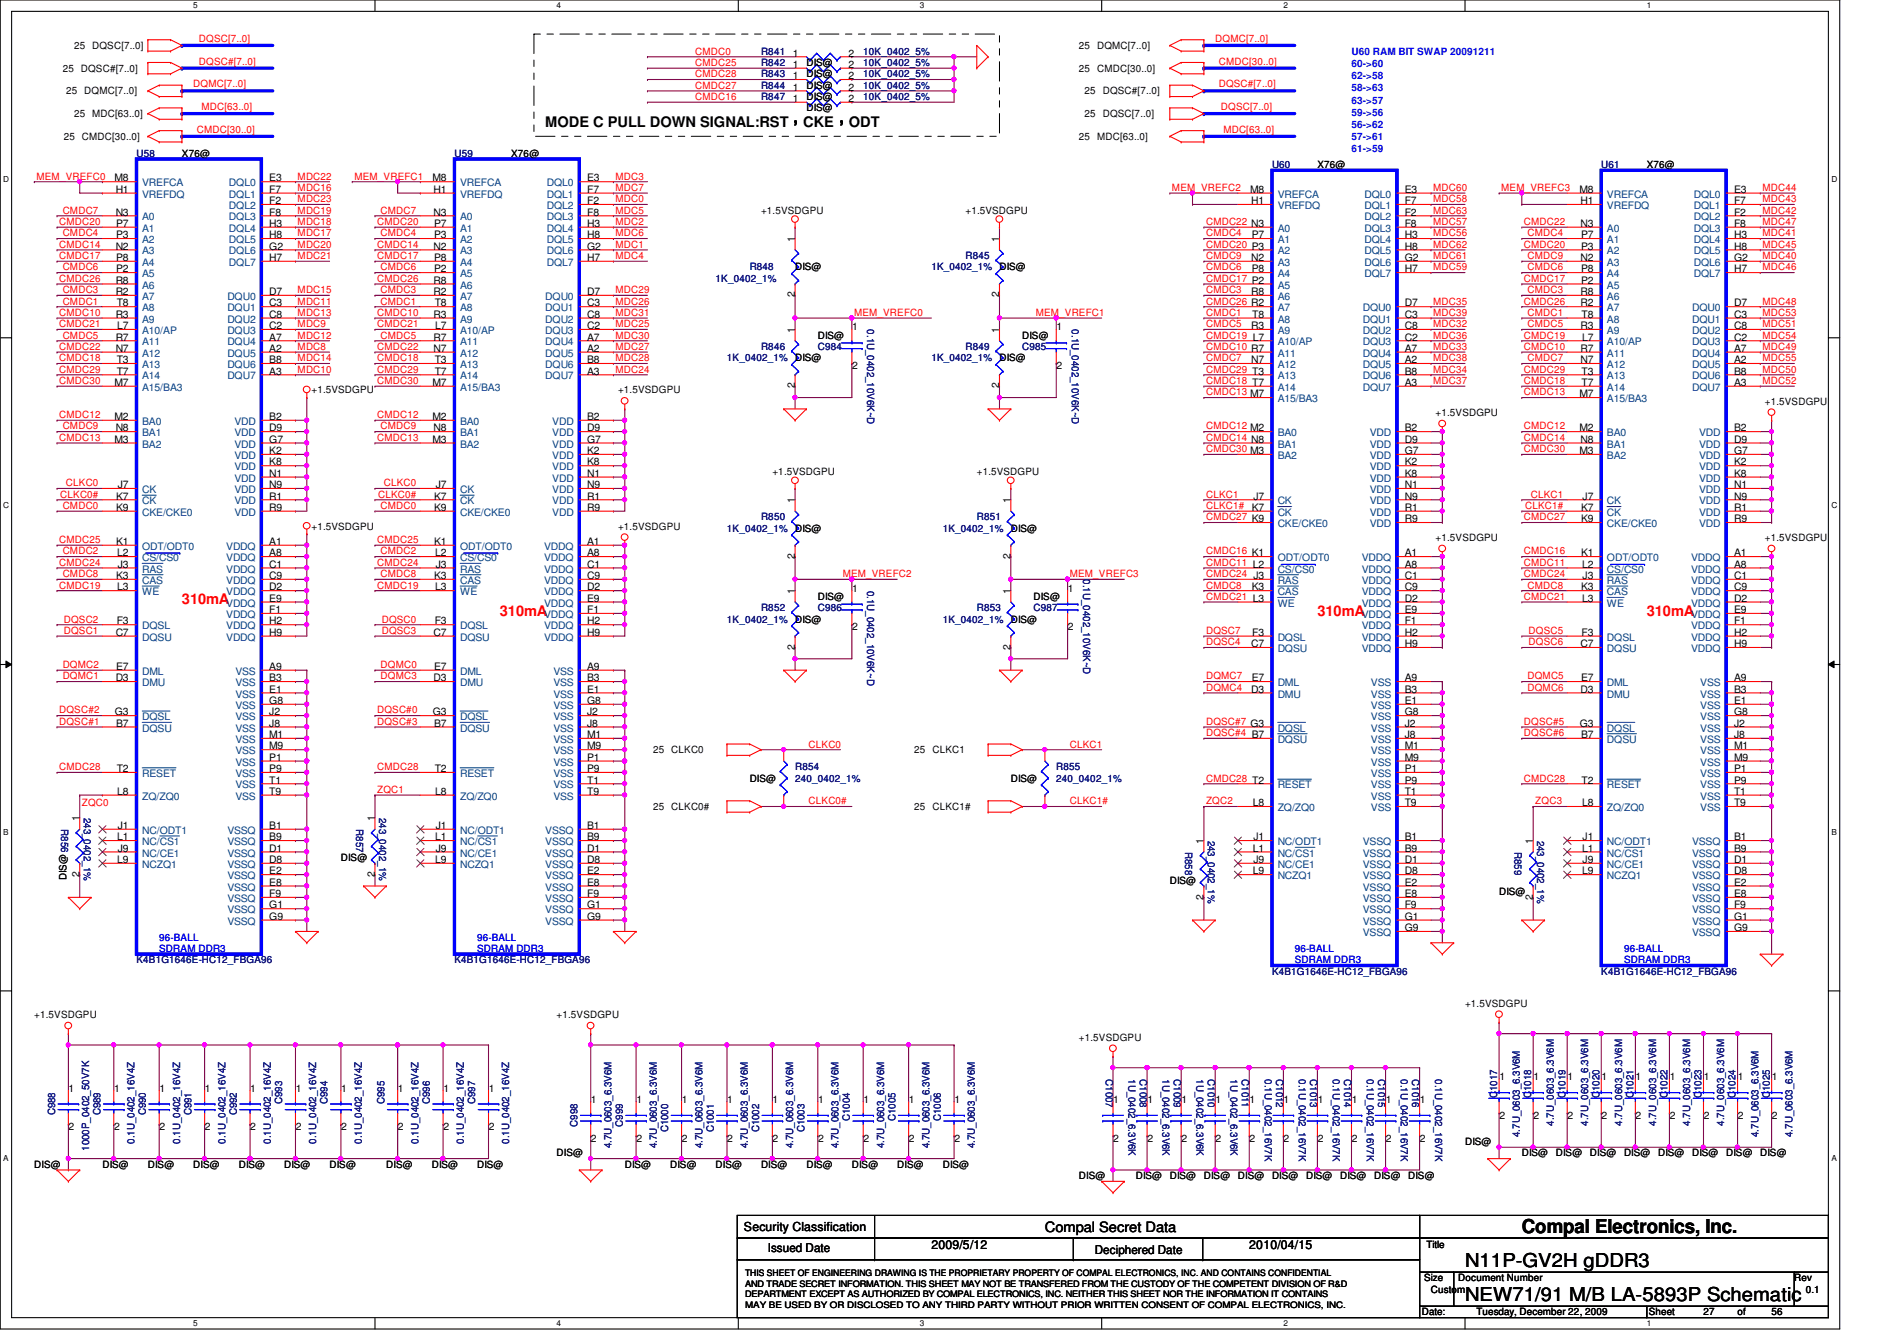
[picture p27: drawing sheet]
<svg xmlns="http://www.w3.org/2000/svg" width="297mm" height="210mm" viewBox="0 0 297 210" stroke-linecap="round" stroke-linejoin="round" font-family="sans-serif">
<defs><g id="words">
<g font-size="3">
<text x="238.3" y="193">Compal Electronics, Inc.</text>
<text x="229.4" y="203.6">NEW71/91 M/B LA-5893P Schematic</text>
<text x="229.4" y="198.3">N11P-GV2H gDDR3</text>
</g>
<text font-size="2.3" x="85.4" y="19.9">MODE C PULL DOWN SIGNAL:RST，CKE，ODT</text>
<g font-size="2.3" fill="#f00">
<text x="28.5" y="94.6">310mA</text>
<text x="78.3" y="96.4">310mA</text>
<text x="206.3" y="96.4">310mA</text>
<text x="257.8" y="96.4">310mA</text>
</g>
<text font-size="2.2" x="163.6" y="192.8">Compal Secret Data</text>
<g font-size="1.9">
<text x="116.5" y="192.7">Security Classification</text>
<text x="120.2" y="196">Issued Date</text>
<text x="145.8" y="195.6">2009/5/12</text>
<text x="171.4" y="196.2">Deciphered Date</text>
<text x="195.6" y="195.6">2010/04/15</text>
</g>
<g font-size="1.6">
<text x="9.8" y="11.2">25 DQSC#[7..0]</text>
<text x="11.6" y="7.7">25 DQSC[7..0]</text>
<text x="124.2" y="10.6">1</text>
<text x="124.2" y="8.8">1</text>
<text x="126.3" y="10.3">DIS@</text>
<text x="132.8" y="10.6">2</text>
<text x="132.8" y="8.8">2</text>
<text x="168.9" y="7.7">25 DQMC[7..0]</text>
<text x="168.9" y="11.2">25 CMDC[30..0]</text>
<text x="10.4" y="14.8">25 DQMC[7..0]</text>
<text x="124.2" y="16">1</text>
<text x="124.2" y="14.2">1</text>
<text x="124.2" y="12.4">1</text>
<text x="126.3" y="17.4">DIS@</text>
<text x="126.3" y="15.7">DIS@</text>
<text x="126.3" y="13.9">DIS@</text>
<text x="126.3" y="12.1">DIS@</text>
<text x="132.8" y="16">2</text>
<text x="132.8" y="14.2">2</text>
<text x="132.8" y="12.4">2</text>
<text x="169.8" y="14.8">25 DQSC#[7..0]</text>
<text x="10" y="21.9">25 CMDC[30..0]</text>
<text x="11.6" y="18.3">25 MDC[63..0]</text>
<text x="168.9" y="21.9">25 MDC[63..0]</text>
<text x="169.8" y="18.3">25 DQSC[7..0]</text>
<text x="17.9" y="28.4">M8</text>
<text x="28.5" y="24.6">X76@</text>
<text x="42.2" y="28.4">E3</text>
<text x="67.7" y="28.4">M8</text>
<text x="80" y="24.6">X76@</text>
<text x="91.9" y="28.4">E3</text>
<text x="206.3" y="26.3">X76@</text>
<text x="257.8" y="26.3">X76@</text>
<text x="18.1" y="33.7">N3</text>
<text x="18.1" y="30.2">H1</text>
<text x="18.2" y="35.5">P7</text>
<text x="42.2" y="30.2">F7</text>
<text x="42.2" y="32">F2</text>
<text x="42.2" y="33.7">F8</text>
<text x="42.2" y="35.5">H3</text>
<text x="67.9" y="33.7">N3</text>
<text x="67.9" y="30.2">H1</text>
<text x="68" y="35.5">P7</text>
<text x="91.9" y="30.2">F7</text>
<text x="91.9" y="32">F2</text>
<text x="91.9" y="33.7">F8</text>
<text x="91.9" y="35.5">H3</text>
<text x="119.2" y="33.4">+1.5VSDGPU</text>
<text x="151.2" y="33.4">+1.5VSDGPU</text>
<text x="195.7" y="30.2">M8</text>
<text x="195.9" y="32">H1</text>
<text x="220" y="30.2">E3</text>
<text x="220" y="32">F7</text>
<text x="220" y="33.7">F2</text>
<text x="220" y="35.5">F8</text>
<text x="247.3" y="30.2">M8</text>
<text x="247.5" y="35.5">N3</text>
<text x="247.5" y="32">H1</text>
<text x="271.5" y="30.2">E3</text>
<text x="271.5" y="32">F7</text>
<text x="271.5" y="33.7">F2</text>
<text x="271.5" y="35.5">F8</text>
<text x="18.1" y="39.1">N2</text>
<text x="18.2" y="37.3">P3</text>
<text x="18.2" y="40.9">P8</text>
<text x="42.2" y="37.3">H8</text>
<text x="42.2" y="39.1">G2</text>
<text x="42.2" y="40.9">H7</text>
<text x="67.9" y="39.1">N2</text>
<text x="68" y="37.3">P3</text>
<text x="68" y="40.9">P8</text>
<text x="91.9" y="37.3">H8</text>
<text x="91.9" y="39.1">G2</text>
<text x="91.9" y="40.9">H7</text>
<text x="124.5" y="37.9" transform="rotate(-90 124.5 37.9)">1</text>
<text x="156.5" y="37.9" transform="rotate(-90 156.5 37.9)">1</text>
<text x="195.9" y="40.9">N2</text>
<text x="196" y="37.3">P7</text>
<text x="220" y="37.3">H3</text>
<text x="220" y="39.1">H8</text>
<text x="220" y="40.9">G2</text>
<text x="247.5" y="40.9">N2</text>
<text x="247.6" y="39.1">P3</text>
<text x="247.6" y="37.3">P7</text>
<text x="271.5" y="37.3">H3</text>
<text x="271.5" y="39.1">H8</text>
<text x="271.5" y="40.9">G2</text>
<text x="18.1" y="44.4">R8</text>
<text x="18.1" y="46.2">R2</text>
<text x="18.2" y="42.6">P2</text>
<text x="18.3" y="48">T8</text>
<text x="42.2" y="48">C3</text>
<text x="42.2" y="46.2">D7</text>
<text x="67.9" y="44.4">R8</text>
<text x="67.9" y="46.2">R2</text>
<text x="68" y="42.6">P2</text>
<text x="68.1" y="48">T8</text>
<text x="91.9" y="48">C3</text>
<text x="91.9" y="46.2">D7</text>
<text x="124.5" y="46.6" transform="rotate(-90 124.5 46.6)">2</text>
<text x="124.5" y="42.3">DIS@</text>
<text x="156.5" y="46.6" transform="rotate(-90 156.5 46.6)">2</text>
<text x="156.5" y="42.3">DIS@</text>
<text x="195.9" y="46.2">R8</text>
<text x="196" y="42.6">P8</text>
<text x="220" y="42.6">H7</text>
<text x="220" y="48">D7</text>
<text x="247.5" y="46.2">R8</text>
<text x="247.5" y="48">R2</text>
<text x="247.6" y="42.6">P8</text>
<text x="247.6" y="44.4">P2</text>
<text x="271.5" y="42.6">H7</text>
<text x="271.5" y="48">D7</text>
<text x="18.1" y="49.7">R3</text>
<text x="18.1" y="53.3">R7</text>
<text x="18.4" y="51.5">L7</text>
<text x="42.2" y="49.7">C8</text>
<text x="42.2" y="51.5">C2</text>
<text x="42.2" y="53.3">A7</text>
<text x="67.9" y="49.7">R3</text>
<text x="67.9" y="53.3">R7</text>
<text x="68.2" y="51.5">L7</text>
<text x="91.9" y="49.7">C8</text>
<text x="91.9" y="51.5">C2</text>
<text x="91.9" y="53.3">A7</text>
<text x="124.5" y="52.1" transform="rotate(-90 124.5 52.1)">1</text>
<text x="128.1" y="53">DIS@</text>
<text x="133.4" y="51.7">1</text>
<text x="156.5" y="52.1" transform="rotate(-90 156.5 52.1)">1</text>
<text x="160.1" y="53">DIS@</text>
<text x="165.4" y="51.7">1</text>
<text x="195.9" y="51.5">R3</text>
<text x="196.1" y="49.7">T8</text>
<text x="220" y="49.7">C3</text>
<text x="220" y="51.5">C8</text>
<text x="220" y="53.3">C2</text>
<text x="247.5" y="51.5">R3</text>
<text x="247.6" y="49.7">T8</text>
<text x="247.7" y="53.3">L7</text>
<text x="271.5" y="49.7">C3</text>
<text x="271.5" y="51.5">C8</text>
<text x="271.5" y="53.3">C2</text>
<text x="18.1" y="55.1">N7</text>
<text x="18.3" y="56.9">T3</text>
<text x="18.3" y="58.6">T7</text>
<text x="42.2" y="55.1">A2</text>
<text x="42.2" y="56.9">B8</text>
<text x="42.2" y="58.6">A3</text>
<text x="67.9" y="55.1">N7</text>
<text x="68.1" y="56.9">T3</text>
<text x="68.1" y="58.6">T7</text>
<text x="91.9" y="55.1">A2</text>
<text x="91.9" y="56.9">B8</text>
<text x="91.9" y="58.6">A3</text>
<text x="124.5" y="56.6">DIS@</text>
<text x="133.4" y="57.8">2</text>
<text x="156.5" y="56.6">DIS@</text>
<text x="165.4" y="57.8">2</text>
<text x="195.9" y="56.9">N7</text>
<text x="220" y="55.1">A7</text>
<text x="220" y="56.9">A2</text>
<text x="220" y="58.6">B8</text>
<text x="247.5" y="55.1">R7</text>
<text x="247.5" y="56.9">N7</text>
<text x="247.6" y="58.6">T3</text>
<text x="271.5" y="55.1">A7</text>
<text x="271.5" y="56.9">A2</text>
<text x="271.5" y="58.6">B8</text>
<text x="17.9" y="65.7">M2</text>
<text x="17.9" y="60.4">M7</text>
<text x="42.2" y="65.7">B2</text>
<text x="48.8" y="61.6">+1.5VSDGPU</text>
<text x="67.7" y="65.7">M2</text>
<text x="67.7" y="60.4">M7</text>
<text x="91.9" y="65.7">B2</text>
<text x="96.8" y="61.6">+1.5VSDGPU</text>
<text x="124.5" y="60.8" transform="rotate(-90 124.5 60.8)">2</text>
<text x="156.5" y="60.8" transform="rotate(-90 156.5 60.8)">2</text>
<text x="220" y="60.4">A3</text>
<text x="224.8" y="65.1">+1.5VSDGPU</text>
<text x="247.3" y="62.2">M7</text>
<text x="247.6" y="60.4">T7</text>
<text x="271.5" y="60.4">A3</text>
<text x="276.3" y="63.3">+1.5VSDGPU</text>
<text x="17.9" y="69.3">M3</text>
<text x="18.1" y="67.5">N8</text>
<text x="42.2" y="67.5">D9</text>
<text x="42.2" y="69.3">G7</text>
<text x="42.2" y="71.1">K2</text>
<text x="67.7" y="69.3">M3</text>
<text x="67.9" y="67.5">N8</text>
<text x="91.9" y="67.5">D9</text>
<text x="91.9" y="69.3">G7</text>
<text x="91.9" y="71.1">K2</text>
<text x="220" y="67.5">B2</text>
<text x="220" y="69.3">D9</text>
<text x="220" y="71.1">G7</text>
<text x="247.3" y="67.5">M2</text>
<text x="247.3" y="71.1">M3</text>
<text x="247.5" y="69.3">N8</text>
<text x="271.5" y="67.5">B2</text>
<text x="271.5" y="69.3">D9</text>
<text x="271.5" y="71.1">G7</text>
<text x="18.5" y="76.4">J7</text>
<text x="42.2" y="72.9">K8</text>
<text x="42.2" y="74.6">N1</text>
<text x="42.2" y="76.4">N9</text>
<text x="68.2" y="76.4">J7</text>
<text x="91.9" y="72.9">K8</text>
<text x="91.9" y="74.6">N1</text>
<text x="91.9" y="76.4">N9</text>
<text x="120.9" y="74.3">+1.5VSDGPU</text>
<text x="152.9" y="74.3">+1.5VSDGPU</text>
<text x="220" y="72.9">K2</text>
<text x="220" y="74.6">K8</text>
<text x="220" y="76.4">N1</text>
<text x="271.5" y="72.9">K2</text>
<text x="271.5" y="74.6">K8</text>
<text x="271.5" y="76.4">N1</text>
<text x="18.2" y="80">K9</text>
<text x="18.2" y="78.2">K7</text>
<text x="42.2" y="78.2">R1</text>
<text x="42.2" y="80">R9</text>
<text x="48.8" y="82.9">+1.5VSDGPU</text>
<text x="68" y="80">K9</text>
<text x="68" y="78.2">K7</text>
<text x="91.9" y="78.2">R1</text>
<text x="91.9" y="80">R9</text>
<text x="96.8" y="82.9">+1.5VSDGPU</text>
<text x="124.5" y="78.8" transform="rotate(-90 124.5 78.8)">1</text>
<text x="124.5" y="83.2">DIS@</text>
<text x="158.2" y="78.8" transform="rotate(-90 158.2 78.8)">1</text>
<text x="158.3" y="83.2">DIS@</text>
<text x="196" y="80">K7</text>
<text x="196.3" y="78.2">J7</text>
<text x="220" y="78.2">N9</text>
<text x="220" y="80">R1</text>
<text x="220" y="81.7">R9</text>
<text x="247.6" y="81.7">K9</text>
<text x="247.6" y="80">K7</text>
<text x="247.8" y="78.2">J7</text>
<text x="271.5" y="78.2">N9</text>
<text x="271.5" y="80">R1</text>
<text x="271.5" y="81.7">R9</text>
<text x="18.2" y="85.3">K1</text>
<text x="18.4" y="87.1">L2</text>
<text x="18.5" y="88.9">J3</text>
<text x="42.2" y="85.3">A1</text>
<text x="42.2" y="87.1">A8</text>
<text x="42.2" y="88.9">C1</text>
<text x="68" y="85.3">K1</text>
<text x="68.2" y="87.1">L2</text>
<text x="68.2" y="88.9">J3</text>
<text x="91.9" y="85.3">A1</text>
<text x="91.9" y="87.1">A8</text>
<text x="91.9" y="88.9">C1</text>
<text x="124.5" y="87.5" transform="rotate(-90 124.5 87.5)">2</text>
<text x="158.2" y="87.5" transform="rotate(-90 158.2 87.5)">2</text>
<text x="220" y="87.1">A1</text>
<text x="220" y="88.9">A8</text>
<text x="224.8" y="84.7">+1.5VSDGPU</text>
<text x="247.6" y="87.1">K1</text>
<text x="247.7" y="88.9">L2</text>
<text x="271.5" y="87.1">A1</text>
<text x="271.5" y="88.9">A8</text>
<text x="276.3" y="84.7">+1.5VSDGPU</text>
<text x="18.2" y="90.6">K3</text>
<text x="18.4" y="92.4">L3</text>
<text x="42.2" y="90.6">C9</text>
<text x="42.2" y="94.2">E9</text>
<text x="42.2" y="96">F1</text>
<text x="42.2" y="92.4">D2</text>
<text x="68" y="90.6">K3</text>
<text x="68.2" y="92.4">L3</text>
<text x="91.9" y="90.6">C9</text>
<text x="91.9" y="94.2">E9</text>
<text x="91.9" y="96">F1</text>
<text x="91.9" y="92.4">D2</text>
<text x="124.5" y="93" transform="rotate(-90 124.5 93)">1</text>
<text x="128.1" y="93.9">DIS@</text>
<text x="133.4" y="92.6">1</text>
<text x="158.2" y="93" transform="rotate(-90 158.2 93)">1</text>
<text x="161.8" y="93.9">DIS@</text>
<text x="167.2" y="92.6">1</text>
<text x="196" y="92.4">K3</text>
<text x="220" y="90.6">C1</text>
<text x="220" y="92.4">C9</text>
<text x="220" y="96">E9</text>
<text x="220" y="94.2">D2</text>
<text x="247.6" y="92.4">K3</text>
<text x="247.7" y="94.2">L3</text>
<text x="247.8" y="90.6">J3</text>
<text x="271.5" y="90.6">C1</text>
<text x="271.5" y="92.4">C9</text>
<text x="271.5" y="96">E9</text>
<text x="271.5" y="94.2">D2</text>
<text x="18.1" y="99.5">C7</text>
<text x="18.3" y="97.7">F3</text>
<text x="42.2" y="97.7">H2</text>
<text x="42.2" y="99.5">H9</text>
<text x="67.9" y="99.5">C7</text>
<text x="68.1" y="97.7">F3</text>
<text x="91.9" y="97.7">H2</text>
<text x="91.9" y="99.5">H9</text>
<text x="124.5" y="101.7" transform="rotate(-90 124.5 101.7)">2</text>
<text x="124.5" y="97.5">DIS@</text>
<text x="133.4" y="98.7">2</text>
<text x="158.2" y="101.7" transform="rotate(-90 158.2 101.7)">2</text>
<text x="158.3" y="97.5">DIS@</text>
<text x="167.2" y="98.7">2</text>
<text x="195.9" y="101.3">C7</text>
<text x="196.1" y="99.5">F3</text>
<text x="220" y="97.7">F1</text>
<text x="220" y="99.5">H2</text>
<text x="220" y="101.3">H9</text>
<text x="247.5" y="101.3">C7</text>
<text x="247.6" y="99.5">F3</text>
<text x="271.5" y="97.7">F1</text>
<text x="271.5" y="99.5">H2</text>
<text x="271.5" y="101.3">H9</text>
<text x="18.1" y="106.6">D3</text>
<text x="18.2" y="104.9">E7</text>
<text x="42.2" y="104.9">A9</text>
<text x="42.2" y="106.6">B3</text>
<text x="67.9" y="106.6">D3</text>
<text x="68" y="104.9">E7</text>
<text x="91.9" y="104.9">A9</text>
<text x="91.9" y="106.6">B3</text>
<text x="196" y="106.6">E7</text>
<text x="220" y="106.6">A9</text>
<text x="247.6" y="106.6">E7</text>
<text x="271.5" y="106.6">A9</text>
<text x="18" y="112">G3</text>
<text x="18.2" y="113.7">B7</text>
<text x="42.2" y="108.4">E1</text>
<text x="42.2" y="110.2">G8</text>
<text x="42.2" y="112">J2</text>
<text x="42.2" y="113.7">J8</text>
<text x="67.8" y="112">G3</text>
<text x="68" y="113.7">B7</text>
<text x="91.9" y="108.4">E1</text>
<text x="91.9" y="110.2">G8</text>
<text x="91.9" y="112">J2</text>
<text x="91.9" y="113.7">J8</text>
<text x="195.9" y="108.4">D3</text>
<text x="220" y="110.2">E1</text>
<text x="220" y="108.4">B3</text>
<text x="220" y="112">G8</text>
<text x="220" y="113.7">J2</text>
<text x="247.4" y="113.7">G3</text>
<text x="247.5" y="108.4">D3</text>
<text x="271.5" y="110.2">E1</text>
<text x="271.5" y="108.4">B3</text>
<text x="271.5" y="112">G8</text>
<text x="271.5" y="113.7">J2</text>
<text x="42.2" y="115.5">M1</text>
<text x="42.2" y="117.3">M9</text>
<text x="42.2" y="119.1">P1</text>
<text x="91.9" y="115.5">M1</text>
<text x="91.9" y="117.3">M9</text>
<text x="91.9" y="119.1">P1</text>
<text x="102.3" y="117.9">25 CLKC0</text>
<text x="143.2" y="117.9">25 CLKC1</text>
<text x="220" y="115.5">J8</text>
<text x="220" y="117.3">M1</text>
<text x="220" y="119.1">M9</text>
<text x="247.6" y="115.5">B7</text>
<text x="271.5" y="115.5">J8</text>
<text x="271.5" y="117.3">M1</text>
<text x="271.5" y="119.1">M9</text>
<text x="18.3" y="120.9">T2</text>
<text x="18.4" y="124.4">L8</text>
<text x="42.2" y="120.9">P9</text>
<text x="42.2" y="122.6">T1</text>
<text x="42.2" y="124.4">T9</text>
<text x="68.1" y="120.9">T2</text>
<text x="68.2" y="124.4">L8</text>
<text x="91.9" y="120.9">P9</text>
<text x="91.9" y="122.6">T1</text>
<text x="91.9" y="124.4">T9</text>
<text x="117.4" y="122.3">DIS@</text>
<text x="158.3" y="122.3">DIS@</text>
<text x="220" y="120.9">P1</text>
<text x="220" y="122.6">P9</text>
<text x="220" y="124.4">T1</text>
<text x="247.6" y="122.6">T2</text>
<text x="271.5" y="120.9">P1</text>
<text x="271.5" y="122.6">P9</text>
<text x="271.5" y="124.4">T1</text>
<text x="12.4" y="128.6" transform="rotate(-90 12.4 128.6)">1</text>
<text x="18.4" y="131.5">L1</text>
<text x="18.5" y="129.8">J1</text>
<text x="42.2" y="129.8">B1</text>
<text x="42.2" y="131.5">B9</text>
<text x="58.7" y="128.6" transform="rotate(-90 58.7 128.6)">1</text>
<text x="68.2" y="131.5">L1</text>
<text x="68.2" y="129.8">J1</text>
<text x="91.9" y="129.8">B1</text>
<text x="91.9" y="131.5">B9</text>
<text x="102.3" y="126.8">25 CLKC0#</text>
<text x="143.2" y="126.8">25 CLKC1#</text>
<text x="196.2" y="126.2">L8</text>
<text x="196.3" y="131.5">J1</text>
<text x="220" y="131.5">B1</text>
<text x="220" y="126.2">T9</text>
<text x="247.7" y="126.2">L8</text>
<text x="247.8" y="131.5">J1</text>
<text x="271.5" y="131.5">B1</text>
<text x="271.5" y="126.2">T9</text>
<text x="10.4" y="137.8" transform="rotate(-90 10.4 137.8)">DIS@</text>
<text x="12.4" y="137.2" transform="rotate(-90 12.4 137.2)">2</text>
<text x="18.4" y="135.1">L9</text>
<text x="18.5" y="133.3">J9</text>
<text x="42.2" y="133.3">D1</text>
<text x="42.2" y="135.1">D8</text>
<text x="42.2" y="136.9">E2</text>
<text x="53.4" y="134.8">DIS@</text>
<text x="58.7" y="137.2" transform="rotate(-90 58.7 137.2)">2</text>
<text x="68.2" y="135.1">L9</text>
<text x="68.2" y="133.3">J9</text>
<text x="91.9" y="133.3">D1</text>
<text x="91.9" y="135.1">D8</text>
<text x="91.9" y="136.9">E2</text>
<text x="188.5" y="132.1" transform="rotate(-90 188.5 132.1)">1</text>
<text x="196.2" y="133.3">L1</text>
<text x="196.2" y="136.9">L9</text>
<text x="196.3" y="135.1">J9</text>
<text x="220" y="135.1">D1</text>
<text x="220" y="133.3">B9</text>
<text x="220" y="136.9">D8</text>
<text x="240" y="132.1" transform="rotate(-90 240 132.1)">1</text>
<text x="247.7" y="133.3">L1</text>
<text x="247.7" y="136.9">L9</text>
<text x="247.8" y="135.1">J9</text>
<text x="271.5" y="135.1">D1</text>
<text x="271.5" y="133.3">B9</text>
<text x="271.5" y="136.9">D8</text>
<text x="42.2" y="138.6">E8</text>
<text x="42.2" y="140.4">F9</text>
<text x="42.2" y="142.2">G1</text>
<text x="42.2" y="144">G9</text>
<text x="91.9" y="138.6">E8</text>
<text x="91.9" y="140.4">F9</text>
<text x="91.9" y="142.2">G1</text>
<text x="91.9" y="144">G9</text>
<text x="183.2" y="138.3">DIS@</text>
<text x="188.5" y="140.8" transform="rotate(-90 188.5 140.8)">2</text>
<text x="220" y="138.6">E2</text>
<text x="220" y="140.4">E8</text>
<text x="220" y="142.2">F9</text>
<text x="220" y="144">G1</text>
<text x="234.7" y="140.1">DIS@</text>
<text x="240" y="140.8" transform="rotate(-90 240 140.8)">2</text>
<text x="271.5" y="138.6">E2</text>
<text x="271.5" y="140.4">E8</text>
<text x="271.5" y="142.2">F9</text>
<text x="271.5" y="144">G1</text>
<text x="220" y="145.8">G9</text>
<text x="271.5" y="145.8">G9</text>
<text x="5.4" y="159.3">+1.5VSDGPU</text>
<text x="87.2" y="159.3">+1.5VSDGPU</text>
<text x="229.4" y="157.6">+1.5VSDGPU</text>
<text x="168.9" y="162.9">+1.5VSDGPU</text>
<text x="10.7" y="170.9">1</text>
<text x="17.9" y="170.9">1</text>
<text x="25" y="170.9">1</text>
<text x="32.1" y="170.9">1</text>
<text x="39.2" y="170.9">1</text>
<text x="46.3" y="170.9">1</text>
<text x="53.4" y="170.9">1</text>
<text x="62.3" y="170.9">1</text>
<text x="69.4" y="170.9">1</text>
<text x="76.5" y="170.9">1</text>
<text x="92.5" y="172.6">1</text>
<text x="99.6" y="172.6">1</text>
<text x="106.8" y="172.6">1</text>
<text x="113.9" y="172.6">1</text>
<text x="121" y="172.6">1</text>
<text x="128.1" y="172.6">1</text>
<text x="135.2" y="172.6">1</text>
<text x="142.3" y="172.6">1</text>
<text x="149.4" y="172.6">1</text>
<text x="174.3" y="172.6">1</text>
<text x="179.7" y="172.6">1</text>
<text x="185" y="172.6">1</text>
<text x="190.3" y="172.6">1</text>
<text x="195.7" y="172.6">1</text>
<text x="201" y="172.6">1</text>
<text x="206.3" y="172.6">1</text>
<text x="211.7" y="172.6">1</text>
<text x="217" y="172.6">1</text>
<text x="222.3" y="172.6">1</text>
<text x="234.8" y="169.1">1</text>
<text x="240.1" y="169.1">1</text>
<text x="245.4" y="169.1">1</text>
<text x="250.8" y="169.1">1</text>
<text x="256.1" y="169.1">1</text>
<text x="261.4" y="169.1">1</text>
<text x="266.8" y="169.1">1</text>
<text x="272.1" y="169.1">1</text>
<text x="277.4" y="169.1">1</text>
<text x="10.7" y="176.9">2</text>
<text x="17.9" y="176.9">2</text>
<text x="25" y="176.9">2</text>
<text x="32.1" y="176.9">2</text>
<text x="39.2" y="176.9">2</text>
<text x="46.3" y="176.9">2</text>
<text x="53.4" y="176.9">2</text>
<text x="62.3" y="176.9">2</text>
<text x="69.4" y="176.9">2</text>
<text x="76.5" y="176.9">2</text>
<text x="92.5" y="178.7">2</text>
<text x="99.6" y="178.7">2</text>
<text x="106.8" y="178.7">2</text>
<text x="113.9" y="178.7">2</text>
<text x="121" y="178.7">2</text>
<text x="128.1" y="178.7">2</text>
<text x="135.2" y="178.7">2</text>
<text x="142.3" y="178.7">2</text>
<text x="149.4" y="178.7">2</text>
<text x="174.3" y="178.7">2</text>
<text x="179.7" y="178.7">2</text>
<text x="185" y="178.7">2</text>
<text x="190.3" y="178.7">2</text>
<text x="195.7" y="178.7">2</text>
<text x="201" y="178.7">2</text>
<text x="206.3" y="178.7">2</text>
<text x="211.7" y="178.7">2</text>
<text x="217" y="178.7">2</text>
<text x="222.3" y="178.7">2</text>
<text x="229.4" y="179.2">DIS@</text>
<text x="234.8" y="175.1">2</text>
<text x="240.1" y="175.1">2</text>
<text x="245.4" y="175.1">2</text>
<text x="250.8" y="175.1">2</text>
<text x="256.1" y="175.1">2</text>
<text x="261.4" y="175.1">2</text>
<text x="266.8" y="175.1">2</text>
<text x="272.1" y="175.1">2</text>
<text x="277.4" y="175.1">2</text>
<text x="5.4" y="182.8">DIS@</text>
<text x="16" y="182.8">DIS@</text>
<text x="23.2" y="182.8">DIS@</text>
<text x="30.3" y="182.8">DIS@</text>
<text x="37.4" y="182.8">DIS@</text>
<text x="44.5" y="182.8">DIS@</text>
<text x="51.6" y="182.8">DIS@</text>
<text x="60.5" y="182.8">DIS@</text>
<text x="67.6" y="182.8">DIS@</text>
<text x="74.7" y="182.8">DIS@</text>
<text x="87.2" y="181">DIS@</text>
<text x="97.8" y="182.8">DIS@</text>
<text x="104.9" y="182.8">DIS@</text>
<text x="112.1" y="182.8">DIS@</text>
<text x="119.2" y="182.8">DIS@</text>
<text x="126.3" y="182.8">DIS@</text>
<text x="133.4" y="182.8">DIS@</text>
<text x="140.5" y="182.8">DIS@</text>
<text x="147.6" y="182.8">DIS@</text>
<text x="168.9" y="184.6">DIS@</text>
<text x="177.8" y="184.6">DIS@</text>
<text x="183.2" y="184.6">DIS@</text>
<text x="188.5" y="184.6">DIS@</text>
<text x="193.8" y="184.6">DIS@</text>
<text x="199.2" y="184.6">DIS@</text>
<text x="204.5" y="184.6">DIS@</text>
<text x="209.8" y="184.6">DIS@</text>
<text x="215.2" y="184.6">DIS@</text>
<text x="220.5" y="184.6">DIS@</text>
<text x="238.3" y="181">DIS@</text>
<text x="243.6" y="181">DIS@</text>
<text x="249" y="181">DIS@</text>
<text x="254.3" y="181">DIS@</text>
<text x="259.6" y="181">DIS@</text>
<text x="265" y="181">DIS@</text>
<text x="270.3" y="181">DIS@</text>
<text x="275.6" y="181">DIS@</text>
<text x="223.3" y="195.4">Title</text>
<text x="223" y="200.6">Size</text>
<text x="224.1" y="202.4">Custom</text>
<text x="228.3" y="200.6">Document Number</text>
<text x="281" y="200.6">Rev</text>
<text x="282.7" y="202.4">0.1</text>
<text x="222.6" y="205.9">Date:</text>
<text x="231.2" y="205.9">Tuesday, December 22, 2009</text>
<text x="258.2" y="205.9">Sheet</text>
<text x="266.7" y="205.9">27</text>
<text x="272.1" y="205.9">of</text>
<text x="277.4" y="205.9">56</text>
</g>
<g font-size="1.6" fill="#f00">
<text x="31.2" y="6.6">DQSC[7..0]</text>
<text x="31.2" y="10.1">DQSC#[7..0]</text>
<text x="108.8" y="8.6">CMDC0</text>
<text x="108.8" y="10.3">CMDC25</text>
<text x="190.3" y="6.6">DQMC[7..0]</text>
<text x="190.8" y="10.1">CMDC[30..0]</text>
<text x="30.3" y="13.7">DQMC[7..0]</text>
<text x="31.5" y="17.2">MDC[63..0]</text>
<text x="108.8" y="12.1">CMDC28</text>
<text x="108.8" y="13.9">CMDC27</text>
<text x="108.8" y="15.7">CMDC16</text>
<text x="190.8" y="13.7">DQSC#[7..0]</text>
<text x="191.2" y="17.2">DQSC[7..0]</text>
<text x="30.8" y="20.8">CMDC[30..0]</text>
<text x="191.6" y="20.8">MDC[63..0]</text>
<text x="5.7" y="28.1">MEM_VREFC0</text>
<text x="46.6" y="28.1">MDC22</text>
<text x="46.6" y="29.9">MDC16</text>
<text x="55.5" y="28.1">MEM_VREFC1</text>
<text x="96.4" y="28.1">MDC3</text>
<text x="96.4" y="29.9">MDC7</text>
<text x="183.5" y="29.9">MEM_VREFC2</text>
<text x="224.4" y="29.9">MDC60</text>
<text x="235.1" y="29.9">MEM_VREFC3</text>
<text x="276" y="29.9">MDC44</text>
<text x="9.3" y="35.2">CMDC20</text>
<text x="9.8" y="33.4">CMDC7</text>
<text x="46.6" y="35.2">MDC18</text>
<text x="46.6" y="33.4">MDC19</text>
<text x="46.6" y="31.7">MDC23</text>
<text x="59.1" y="35.2">CMDC20</text>
<text x="59.6" y="33.4">CMDC7</text>
<text x="96.4" y="33.4">MDC5</text>
<text x="96.4" y="31.7">MDC0</text>
<text x="96.4" y="35.2">MDC2</text>
<text x="188.8" y="35.2">CMDC22 N3</text>
<text x="224.4" y="31.7">MDC58</text>
<text x="224.4" y="33.4">MDC63</text>
<text x="224.4" y="35.2">MDC57</text>
<text x="238.6" y="35.2">CMDC22</text>
<text x="276" y="33.4">MDC42</text>
<text x="276" y="35.2">MDC47</text>
<text x="276" y="31.7">MDC43</text>
<text x="9.3" y="38.8">CMDC14</text>
<text x="9.3" y="40.6">CMDC17</text>
<text x="9.8" y="37">CMDC4</text>
<text x="46.6" y="40.6">MDC21</text>
<text x="46.6" y="38.8">MDC20</text>
<text x="46.6" y="37">MDC17</text>
<text x="59.1" y="38.8">CMDC14</text>
<text x="59.1" y="40.6">CMDC17</text>
<text x="59.6" y="37">CMDC4</text>
<text x="96.4" y="38.8">MDC1</text>
<text x="96.4" y="40.6">MDC4</text>
<text x="96.4" y="37">MDC6</text>
<text x="188.8" y="37">CMDC4</text>
<text x="188.8" y="40.6">CMDC9</text>
<text x="188.8" y="38.8">CMDC20 P3</text>
<text x="224.4" y="37">MDC56</text>
<text x="224.4" y="40.6">MDC61</text>
<text x="224.4" y="38.8">MDC62</text>
<text x="238.6" y="38.8">CMDC20</text>
<text x="239.2" y="37">CMDC4</text>
<text x="239.2" y="40.6">CMDC9</text>
<text x="276" y="37">MDC41</text>
<text x="276" y="40.6">MDC40</text>
<text x="276" y="38.8">MDC45</text>
<text x="9.3" y="44.1">CMDC26</text>
<text x="9.8" y="45.9">CMDC3</text>
<text x="9.8" y="42.3">CMDC6</text>
<text x="9.8" y="47.7">CMDC1</text>
<text x="46.6" y="45.9">MDC15</text>
<text x="46.6" y="47.7">MDC11</text>
<text x="59.1" y="44.1">CMDC26</text>
<text x="59.6" y="45.9">CMDC3</text>
<text x="59.6" y="42.3">CMDC6</text>
<text x="59.6" y="47.7">CMDC1</text>
<text x="96.4" y="47.7">MDC26</text>
<text x="96.4" y="45.9">MDC29</text>
<text x="188.8" y="45.9">CMDC3</text>
<text x="188.8" y="44.1">CMDC17 P2</text>
<text x="188.8" y="47.7">CMDC26 R2</text>
<text x="188.8" y="42.3">CMDC6</text>
<text x="224.4" y="47.7">MDC35</text>
<text x="224.4" y="42.3">MDC59</text>
<text x="238.6" y="44.1">CMDC17</text>
<text x="238.6" y="47.7">CMDC26</text>
<text x="239.2" y="45.9">CMDC3</text>
<text x="239.2" y="42.3">CMDC6</text>
<text x="276" y="47.7">MDC48</text>
<text x="276" y="42.3">MDC46</text>
<text x="9.3" y="49.4">CMDC10</text>
<text x="9.3" y="51.2">CMDC21</text>
<text x="9.8" y="53">CMDC5</text>
<text x="46.6" y="49.4">MDC13</text>
<text x="46.6" y="53">MDC12</text>
<text x="46.6" y="51.2">MDC9</text>
<text x="59.1" y="49.4">CMDC10</text>
<text x="59.1" y="51.2">CMDC21</text>
<text x="59.6" y="53">CMDC5</text>
<text x="96.4" y="53">MDC30</text>
<text x="96.4" y="51.2">MDC25</text>
<text x="96.4" y="49.4">MDC31</text>
<text x="133.7" y="49.4">MEM_VREFC0</text>
<text x="162.2" y="49.4">MEM_VREFC1</text>
<text x="188.8" y="53">CMDC19 L7</text>
<text x="188.8" y="51.2">CMDC5</text>
<text x="188.8" y="49.4">CMDC1</text>
<text x="224.4" y="49.4">MDC39</text>
<text x="224.4" y="53">MDC36</text>
<text x="224.4" y="51.2">MDC32</text>
<text x="238.6" y="53">CMDC19</text>
<text x="239.2" y="51.2">CMDC5</text>
<text x="239.2" y="49.4">CMDC1</text>
<text x="276" y="53">MDC54</text>
<text x="276" y="49.4">MDC53</text>
<text x="276" y="51.2">MDC51</text>
<text x="9.3" y="54.8">CMDC22</text>
<text x="9.3" y="56.6">CMDC18</text>
<text x="9.3" y="58.3">CMDC29</text>
<text x="46.6" y="58.3">MDC10</text>
<text x="46.6" y="56.6">MDC14</text>
<text x="46.6" y="54.8">MDC8</text>
<text x="59.1" y="54.8">CMDC22</text>
<text x="59.1" y="56.6">CMDC18</text>
<text x="59.1" y="58.3">CMDC29</text>
<text x="96.4" y="58.3">MDC24</text>
<text x="96.4" y="54.8">MDC27</text>
<text x="96.4" y="56.6">MDC28</text>
<text x="188.8" y="54.8">CMDC10 R7</text>
<text x="188.8" y="58.3">CMDC29 T3</text>
<text x="188.8" y="56.6">CMDC7</text>
<text x="224.4" y="56.6">MDC38</text>
<text x="224.4" y="58.3">MDC34</text>
<text x="224.4" y="54.8">MDC33</text>
<text x="238.6" y="54.8">CMDC10</text>
<text x="238.6" y="58.3">CMDC29</text>
<text x="239.2" y="56.6">CMDC7</text>
<text x="276" y="56.6">MDC55</text>
<text x="276" y="54.8">MDC49</text>
<text x="276" y="58.3">MDC50</text>
<text x="9.3" y="60.1">CMDC30</text>
<text x="9.3" y="65.4">CMDC12</text>
<text x="59.1" y="65.4">CMDC12</text>
<text x="59.1" y="60.1">CMDC30</text>
<text x="188.8" y="60.1">CMDC18 T7</text>
<text x="188.8" y="61.9">CMDC13 M7</text>
<text x="224.4" y="60.1">MDC37</text>
<text x="238.6" y="60.1">CMDC18</text>
<text x="238.6" y="61.9">CMDC13</text>
<text x="276" y="60.1">MDC52</text>
<text x="9.3" y="69">CMDC13</text>
<text x="9.8" y="67.2">CMDC9</text>
<text x="59.1" y="69">CMDC13</text>
<text x="59.6" y="67.2">CMDC9</text>
<text x="188.8" y="69">CMDC14 N8</text>
<text x="188.8" y="70.8">CMDC30 M3</text>
<text x="188.8" y="67.2">CMDC12 M2</text>
<text x="238.6" y="69">CMDC14</text>
<text x="238.6" y="70.8">CMDC30</text>
<text x="238.6" y="67.2">CMDC12</text>
<text x="9.4" y="77.9">CLKC0#</text>
<text x="10.3" y="76.1">CLKC0</text>
<text x="59.2" y="77.9">CLKC0#</text>
<text x="60.1" y="76.1">CLKC0</text>
<text x="188.8" y="77.9">CLKC1</text>
<text x="239.7" y="77.9">CLKC1</text>
<text x="9.8" y="79.7">CMDC0</text>
<text x="59.6" y="79.7">CMDC0</text>
<text x="188.8" y="79.7">CLKC1#</text>
<text x="188.8" y="81.4">CMDC27 K9</text>
<text x="238.6" y="81.4">CMDC27</text>
<text x="238.8" y="79.7">CLKC1#</text>
<text x="9.3" y="88.6">CMDC24</text>
<text x="9.3" y="85">CMDC25</text>
<text x="9.8" y="86.8">CMDC2</text>
<text x="59.1" y="88.6">CMDC24</text>
<text x="59.1" y="85">CMDC25</text>
<text x="59.6" y="86.8">CMDC2</text>
<text x="188.8" y="86.8">CMDC16 K1</text>
<text x="188.8" y="88.6">CMDC11 L2</text>
<text x="238.6" y="86.8">CMDC16</text>
<text x="238.6" y="88.6">CMDC11</text>
<text x="9.3" y="92.1">CMDC19</text>
<text x="9.8" y="90.3">CMDC8</text>
<text x="59.1" y="92.1">CMDC19</text>
<text x="59.6" y="90.3">CMDC8</text>
<text x="131.9" y="90.3">MEM_VREFC2</text>
<text x="167.5" y="90.3">MEM_VREFC3</text>
<text x="188.8" y="90.3">CMDC24 J3</text>
<text x="188.8" y="92.1">CMDC8</text>
<text x="188.8" y="93.9">CMDC21 L3</text>
<text x="238.6" y="90.3">CMDC24</text>
<text x="238.6" y="93.9">CMDC21</text>
<text x="239.2" y="92.1">CMDC8</text>
<text x="10" y="97.5">DQSC2</text>
<text x="10" y="99.2">DQSC1</text>
<text x="59.8" y="99.2">DQSC3</text>
<text x="59.8" y="97.5">DQSC0</text>
<text x="188.8" y="101">DQSC4</text>
<text x="188.8" y="99.2">DQSC7</text>
<text x="239.3" y="99.2">DQSC5</text>
<text x="239.3" y="101">DQSC6</text>
<text x="9.8" y="104.6">DQMC2</text>
<text x="9.8" y="106.3">DQMC1</text>
<text x="59.6" y="106.3">DQMC3</text>
<text x="59.6" y="104.6">DQMC0</text>
<text x="188.8" y="106.3">DQMC7</text>
<text x="239.2" y="106.3">DQMC5</text>
<text x="9.3" y="111.7">DQSC#2</text>
<text x="9.3" y="113.5">DQSC#1</text>
<text x="59.1" y="113.5">DQSC#3</text>
<text x="59.1" y="111.7">DQSC#0</text>
<text x="188.8" y="108.1">DQMC4</text>
<text x="188.8" y="113.5">DQSC#7 G3</text>
<text x="238.6" y="113.5">DQSC#5</text>
<text x="239.2" y="108.1">DQMC6</text>
<text x="126.6" y="117">CLKC0</text>
<text x="167.5" y="117">CLKC1</text>
<text x="188.8" y="115.2">DQSC#4 B7</text>
<text x="238.6" y="115.2">DQSC#6</text>
<text x="9.3" y="120.6">CMDC28</text>
<text x="59.1" y="124.1">ZQC1</text>
<text x="59.1" y="120.6">CMDC28</text>
<text x="126.6" y="125.9">CLKC0#</text>
<text x="167.5" y="125.9">CLKC1#</text>
<text x="188.8" y="125.9">ZQC2</text>
<text x="188.8" y="122.3">CMDC28 T2</text>
<text x="238.6" y="122.3">CMDC28</text>
<text x="240.4" y="125.9">ZQC3</text>
<text x="12.8" y="126.2">ZQC0</text>
</g>
<g font-size="1.6" fill="#000080">
<text x="119.2" y="10.3">R842</text>
<text x="119.2" y="8.6">R841</text>
<text x="135.2" y="10.3">10K_0402_5%</text>
<text x="135.2" y="8.6">10K_0402_5%</text>
<text x="119.2" y="15.7">R847</text>
<text x="119.2" y="13.9">R844</text>
<text x="119.2" y="12.1">R843</text>
<text x="135.2" y="15.7">10K_0402_5%</text>
<text x="135.2" y="13.9">10K_0402_5%</text>
<text x="135.2" y="12.1">10K_0402_5%</text>
<text x="21.4" y="24.6">U58</text>
<text x="71.2" y="24.6">U59</text>
<text x="199.2" y="26.3">U60</text>
<text x="250.7" y="26.3">U61</text>
<text x="151.2" y="40.6">R845</text>
<text x="112.1" y="44.1">1K_0402_1%</text>
<text x="117.4" y="42.3">R848</text>
<text x="145.8" y="42.3">1K_0402_1%</text>
<text x="135.8" y="51.6" transform="rotate(90 135.8 51.6)">0.1U_0402_10V6K~D</text>
<text x="167.8" y="51.6" transform="rotate(90 167.8 51.6)">0.1U_0402_10V6K~D</text>
<text x="113.8" y="56.6">1K_0402_1%</text>
<text x="119.2" y="54.8">R846</text>
<text x="128.1" y="54.8">C984</text>
<text x="145.8" y="56.6">1K_0402_1%</text>
<text x="151.2" y="54.8">R849</text>
<text x="160.1" y="54.8">C985</text>
<text x="113.8" y="83.2">1K_0402_1%</text>
<text x="119.2" y="81.4">R850</text>
<text x="147.6" y="83.2">1K_0402_1%</text>
<text x="152.9" y="81.4">R851</text>
<text x="119.2" y="95.7">R852</text>
<text x="128.1" y="95.7">C986</text>
<text x="135.8" y="92.5" transform="rotate(90 135.8 92.5)">0.1U_0402_10V6K~D</text>
<text x="152.9" y="95.7">R853</text>
<text x="161.8" y="95.7">C987</text>
<text x="169.6" y="90.7" transform="rotate(90 169.6 90.7)">0.1U_0402_10V6K~D</text>
<text x="113.8" y="97.5">1K_0402_1%</text>
<text x="147.6" y="97.5">1K_0402_1%</text>
<text x="124.5" y="120.6">R854</text>
<text x="124.5" y="122.3">240_0402_1%</text>
<text x="165.4" y="120.6">R855</text>
<text x="165.4" y="122.3">240_0402_1%</text>
<text x="9.6" y="129.8" transform="rotate(90 9.6 129.8)">R856</text>
<text x="13.1" y="128" transform="rotate(90 13.1 128)">243_0402_1%</text>
<text x="55.8" y="129.8" transform="rotate(90 55.8 129.8)">R857</text>
<text x="59.3" y="128" transform="rotate(90 59.3 128)">243_0402_1%</text>
<text x="189.1" y="131.6" transform="rotate(90 189.1 131.6)">243_0402_1%</text>
<text x="240.7" y="131.6" transform="rotate(90 240.7 131.6)">243_0402_1%</text>
<text x="185.6" y="133.3" transform="rotate(90 185.6 133.3)">R858</text>
<text x="237.1" y="133.3" transform="rotate(90 237.1 133.3)">R859</text>
<text x="21.4" y="150.8">K4B1G1646E-HC12_FBGA96</text>
<text x="71.2" y="150.8">K4B1G1646E-HC12_FBGA96</text>
<text x="199.2" y="152.6">K4B1G1646E-HC12_FBGA96</text>
<text x="250.7" y="152.6">K4B1G1646E-HC12_FBGA96</text>
<text x="44.2" y="172.8" transform="rotate(-90 44.2 172.8)">C993</text>
<text x="51.3" y="172.8" transform="rotate(-90 51.3 172.8)">C994</text>
<text x="60.2" y="172.8" transform="rotate(-90 60.2 172.8)">C995</text>
<text x="67.3" y="172.8" transform="rotate(-90 67.3 172.8)">C996</text>
<text x="74.4" y="172.8" transform="rotate(-90 74.4 172.8)">C997</text>
<text x="173.1" y="168.9" transform="rotate(90 173.1 168.9)">C1007</text>
<text x="176.7" y="168.9" transform="rotate(90 176.7 168.9)">1U_0402_6.3V6K</text>
<text x="178.5" y="168.9" transform="rotate(90 178.5 168.9)">C1008</text>
<text x="182" y="168.9" transform="rotate(90 182 168.9)">1U_0402_6.3V6K</text>
<text x="183.8" y="168.9" transform="rotate(90 183.8 168.9)">C1009</text>
<text x="187.4" y="168.9" transform="rotate(90 187.4 168.9)">1U_0402_6.3V6K</text>
<text x="189.1" y="168.9" transform="rotate(90 189.1 168.9)">C1010</text>
<text x="192.7" y="168.9" transform="rotate(90 192.7 168.9)">1U_0402_6.3V6K</text>
<text x="194.5" y="168.9" transform="rotate(90 194.5 168.9)">C1011</text>
<text x="198" y="168.9" transform="rotate(90 198 168.9)">0.1U_0402_16V7K</text>
<text x="199.8" y="168.9" transform="rotate(90 199.8 168.9)">C1012</text>
<text x="203.4" y="168.9" transform="rotate(90 203.4 168.9)">0.1U_0402_16V7K</text>
<text x="205.1" y="168.9" transform="rotate(90 205.1 168.9)">C1013</text>
<text x="208.7" y="168.9" transform="rotate(90 208.7 168.9)">0.1U_0402_16V7K</text>
<text x="210.5" y="168.9" transform="rotate(90 210.5 168.9)">C1014</text>
<text x="214" y="168.9" transform="rotate(90 214 168.9)">0.1U_0402_16V7K</text>
<text x="215.8" y="168.9" transform="rotate(90 215.8 168.9)">C1015</text>
<text x="219.4" y="168.9" transform="rotate(90 219.4 168.9)">0.1U_0402_16V7K</text>
<text x="221.1" y="168.9" transform="rotate(90 221.1 168.9)">C1016</text>
<text x="224.7" y="168.9" transform="rotate(90 224.7 168.9)">0.1U_0402_16V7K</text>
<text x="234.4" y="171.9" transform="rotate(-90 234.4 171.9)">C1017</text>
<text x="239.8" y="171.9" transform="rotate(-90 239.8 171.9)">C1018</text>
<text x="245.1" y="171.9" transform="rotate(-90 245.1 171.9)">C1019</text>
<text x="250.4" y="171.9" transform="rotate(-90 250.4 171.9)">C1020</text>
<text x="255.8" y="171.9" transform="rotate(-90 255.8 171.9)">C1021</text>
<text x="261.1" y="171.9" transform="rotate(-90 261.1 171.9)">C1022</text>
<text x="266.4" y="171.9" transform="rotate(-90 266.4 171.9)">C1023</text>
<text x="271.8" y="171.9" transform="rotate(-90 271.8 171.9)">C1024</text>
<text x="277.1" y="171.9" transform="rotate(-90 277.1 171.9)">C1025</text>
<text x="8.6" y="174.6" transform="rotate(-90 8.6 174.6)">C988</text>
<text x="15.7" y="174.6" transform="rotate(-90 15.7 174.6)">C989</text>
<text x="21.1" y="179" transform="rotate(-90 21.1 179)">0.1U_0402_16V4Z</text>
<text x="22.9" y="174.6" transform="rotate(-90 22.9 174.6)">C990</text>
<text x="28.2" y="179" transform="rotate(-90 28.2 179)">0.1U_0402_16V4Z</text>
<text x="30" y="174.6" transform="rotate(-90 30 174.6)">C991</text>
<text x="35.3" y="179" transform="rotate(-90 35.3 179)">0.1U_0402_16V4Z</text>
<text x="37.1" y="174.6" transform="rotate(-90 37.1 174.6)">C992</text>
<text x="42.4" y="179" transform="rotate(-90 42.4 179)">0.1U_0402_16V4Z</text>
<text x="49.5" y="179" transform="rotate(-90 49.5 179)">0.1U_0402_16V4Z</text>
<text x="56.6" y="179" transform="rotate(-90 56.6 179)">0.1U_0402_16V4Z</text>
<text x="65.5" y="179" transform="rotate(-90 65.5 179)">0.1U_0402_16V4Z</text>
<text x="72.6" y="179" transform="rotate(-90 72.6 179)">0.1U_0402_16V4Z</text>
<text x="79.8" y="179" transform="rotate(-90 79.8 179)">0.1U_0402_16V4Z</text>
<text x="90.4" y="176.4" transform="rotate(-90 90.4 176.4)">C998</text>
<text x="95.8" y="179.7" transform="rotate(-90 95.8 179.7)">4.7U_0603_6.3V6M</text>
<text x="97.5" y="176.4" transform="rotate(-90 97.5 176.4)">C999</text>
<text x="102.9" y="179.7" transform="rotate(-90 102.9 179.7)">4.7U_0603_6.3V6M</text>
<text x="104.6" y="177.2" transform="rotate(-90 104.6 177.2)">C1000</text>
<text x="110" y="179.7" transform="rotate(-90 110 179.7)">4.7U_0603_6.3V6M</text>
<text x="111.8" y="177.2" transform="rotate(-90 111.8 177.2)">C1001</text>
<text x="117.1" y="179.7" transform="rotate(-90 117.1 179.7)">4.7U_0603_6.3V6M</text>
<text x="118.9" y="177.2" transform="rotate(-90 118.9 177.2)">C1002</text>
<text x="124.2" y="179.7" transform="rotate(-90 124.2 179.7)">4.7U_0603_6.3V6M</text>
<text x="126" y="177.2" transform="rotate(-90 126 177.2)">C1003</text>
<text x="131.3" y="179.7" transform="rotate(-90 131.3 179.7)">4.7U_0603_6.3V6M</text>
<text x="133.1" y="175.5" transform="rotate(-90 133.1 175.5)">C1004</text>
<text x="138.4" y="179.7" transform="rotate(-90 138.4 179.7)">4.7U_0603_6.3V6M</text>
<text x="140.2" y="175.5" transform="rotate(-90 140.2 175.5)">C1005</text>
<text x="145.5" y="179.7" transform="rotate(-90 145.5 179.7)">4.7U_0603_6.3V6M</text>
<text x="147.3" y="175.5" transform="rotate(-90 147.3 175.5)">C1006</text>
<text x="152.7" y="179.7" transform="rotate(-90 152.7 179.7)">4.7U_0603_6.3V6M</text>
<text x="238" y="178" transform="rotate(-90 238 178)">4.7U_0603_6.3V6M</text>
<text x="243.3" y="176.2" transform="rotate(-90 243.3 176.2)">4.7U_0603_6.3V6M</text>
<text x="248.7" y="176.2" transform="rotate(-90 248.7 176.2)">4.7U_0603_6.3V6M</text>
<text x="254" y="176.2" transform="rotate(-90 254 176.2)">4.7U_0603_6.3V6M</text>
<text x="259.3" y="176.2" transform="rotate(-90 259.3 176.2)">4.7U_0603_6.3V6M</text>
<text x="264.7" y="176.2" transform="rotate(-90 264.7 176.2)">4.7U_0603_6.3V6M</text>
<text x="270" y="176.2" transform="rotate(-90 270 176.2)">4.7U_0603_6.3V6M</text>
<text x="275.3" y="178" transform="rotate(-90 275.3 178)">4.7U_0603_6.3V6M</text>
<text x="280.7" y="178" transform="rotate(-90 280.7 178)">4.7U_0603_6.3V6M</text>
<text x="14" y="180.1" transform="rotate(-90 14 180.1)">1000P_0402_50V7K</text>
</g>
<g font-size="1.6" fill="#00f">
<text x="211.6" y="8.6">U60 RAM BIT SWAP 20091211</text>
<text x="211.6" y="10.5">60-&gt;60</text>
<text x="211.6" y="12.4">62-&gt;58</text>
<text x="211.6" y="14.3">58-&gt;63</text>
<text x="211.6" y="16.2">63-&gt;57</text>
<text x="211.6" y="18.1">59-&gt;56</text>
<text x="211.6" y="20">56-&gt;62</text>
<text x="211.6" y="21.9">57-&gt;61</text>
<text x="211.6" y="23.8">61-&gt;59</text>
<text x="24.9" y="147.2">96-BALL</text>
<text x="24.9" y="149">SDRAM DDR3</text>
<text x="74.7" y="147.2">96-BALL</text>
<text x="74.7" y="149">SDRAM DDR3</text>
<text x="202.7" y="149">96-BALL</text>
<text x="254.3" y="149">96-BALL</text>
<text x="202.7" y="150.8">SDRAM DDR3</text>
<text x="254.3" y="150.8">SDRAM DDR3</text>
</g>
<g font-size="1.6" fill="#004080">
<text x="22.3" y="29.2">VREFCA</text>
<text x="35.9" y="29.2">DQL0</text>
<text x="72" y="29.2">VREFCA</text>
<text x="85.6" y="29.2">DQL0</text>
<text x="22.3" y="34.5">A0</text>
<text x="22.3" y="30.9">VREFDQ</text>
<text x="35.9" y="30.9">DQL1</text>
<text x="35.9" y="32.7">DQL2</text>
<text x="35.9" y="34.5">DQL3</text>
<text x="72" y="34.5">A0</text>
<text x="72" y="30.9">VREFDQ</text>
<text x="85.6" y="30.9">DQL1</text>
<text x="85.6" y="32.7">DQL2</text>
<text x="85.6" y="34.5">DQL3</text>
<text x="200.1" y="30.9">VREFCA</text>
<text x="200.1" y="32.7">VREFDQ</text>
<text x="213.7" y="30.9">DQL0</text>
<text x="213.7" y="32.7">DQL1</text>
<text x="213.7" y="34.5">DQL2</text>
<text x="251.6" y="30.9">VREFCA</text>
<text x="251.6" y="32.7">VREFDQ</text>
<text x="265.2" y="30.9">DQL0</text>
<text x="265.2" y="32.7">DQL1</text>
<text x="265.2" y="34.5">DQL2</text>
<text x="22.3" y="38.1">A2</text>
<text x="22.3" y="39.8">A3</text>
<text x="22.3" y="41.6">A4</text>
<text x="22.3" y="36.3">A1</text>
<text x="35.9" y="36.3">DQL4</text>
<text x="35.9" y="38.1">DQL5</text>
<text x="35.9" y="39.8">DQL6</text>
<text x="35.9" y="41.6">DQL7</text>
<text x="72" y="38.1">A2</text>
<text x="72" y="39.8">A3</text>
<text x="72" y="41.6">A4</text>
<text x="72" y="36.3">A1</text>
<text x="85.6" y="36.3">DQL4</text>
<text x="85.6" y="38.1">DQL5</text>
<text x="85.6" y="39.8">DQL6</text>
<text x="85.6" y="41.6">DQL7</text>
<text x="200.1" y="39.8">A2</text>
<text x="200.1" y="41.6">A3</text>
<text x="200.1" y="36.3">A0</text>
<text x="200.1" y="38.1">A1</text>
<text x="213.7" y="36.3">DQL3</text>
<text x="213.7" y="38.1">DQL4</text>
<text x="213.7" y="39.8">DQL5</text>
<text x="213.7" y="41.6">DQL6</text>
<text x="251.6" y="39.8">A2</text>
<text x="251.6" y="41.6">A3</text>
<text x="251.6" y="36.3">A0</text>
<text x="251.6" y="38.1">A1</text>
<text x="265.2" y="36.3">DQL3</text>
<text x="265.2" y="38.1">DQL4</text>
<text x="265.2" y="39.8">DQL5</text>
<text x="265.2" y="41.6">DQL6</text>
<text x="22.3" y="43.4">A5</text>
<text x="22.3" y="45.2">A6</text>
<text x="22.3" y="46.9">A7</text>
<text x="35.6" y="46.9">DQU0</text>
<text x="72" y="43.4">A5</text>
<text x="72" y="45.2">A6</text>
<text x="72" y="46.9">A7</text>
<text x="85.4" y="46.9">DQU0</text>
<text x="200.1" y="43.4">A4</text>
<text x="200.1" y="45.2">A5</text>
<text x="200.1" y="46.9">A6</text>
<text x="213.7" y="43.4">DQL7</text>
<text x="251.6" y="43.4">A4</text>
<text x="251.6" y="45.2">A5</text>
<text x="251.6" y="46.9">A6</text>
<text x="265.2" y="43.4">DQL7</text>
<text x="22.3" y="48.7">A8</text>
<text x="22.3" y="50.5">A9</text>
<text x="22.3" y="52.3">A10/AP</text>
<text x="35.6" y="48.7">DQU1</text>
<text x="35.6" y="50.5">DQU2</text>
<text x="35.6" y="52.3">DQU3</text>
<text x="72" y="48.7">A8</text>
<text x="72" y="50.5">A9</text>
<text x="72" y="52.3">A10/AP</text>
<text x="85.4" y="48.7">DQU1</text>
<text x="85.4" y="50.5">DQU2</text>
<text x="85.4" y="52.3">DQU3</text>
<text x="200.1" y="48.7">A7</text>
<text x="200.1" y="50.5">A8</text>
<text x="200.1" y="52.3">A9</text>
<text x="213.4" y="50.5">DQU1</text>
<text x="213.4" y="52.3">DQU2</text>
<text x="213.4" y="48.7">DQU0</text>
<text x="251.6" y="48.7">A7</text>
<text x="251.6" y="50.5">A8</text>
<text x="251.6" y="52.3">A9</text>
<text x="265" y="50.5">DQU1</text>
<text x="265" y="52.3">DQU2</text>
<text x="265" y="48.7">DQU0</text>
<text x="22.3" y="54.1">A11</text>
<text x="22.3" y="55.8">A12</text>
<text x="22.3" y="57.6">A13</text>
<text x="22.3" y="59.4">A14</text>
<text x="35.6" y="54.1">DQU4</text>
<text x="35.6" y="55.8">DQU5</text>
<text x="35.6" y="57.6">DQU6</text>
<text x="35.6" y="59.4">DQU7</text>
<text x="72" y="54.1">A11</text>
<text x="72" y="55.8">A12</text>
<text x="72" y="57.6">A13</text>
<text x="72" y="59.4">A14</text>
<text x="85.4" y="54.1">DQU4</text>
<text x="85.4" y="55.8">DQU5</text>
<text x="85.4" y="57.6">DQU6</text>
<text x="85.4" y="59.4">DQU7</text>
<text x="200.1" y="54.1">A10/AP</text>
<text x="200.1" y="55.8">A11</text>
<text x="200.1" y="57.6">A12</text>
<text x="200.1" y="59.4">A13</text>
<text x="213.4" y="54.1">DQU3</text>
<text x="213.4" y="55.8">DQU4</text>
<text x="213.4" y="57.6">DQU5</text>
<text x="213.4" y="59.4">DQU6</text>
<text x="251.6" y="54.1">A10/AP</text>
<text x="251.6" y="55.8">A11</text>
<text x="251.6" y="57.6">A12</text>
<text x="251.6" y="59.4">A13</text>
<text x="265" y="54.1">DQU3</text>
<text x="265" y="55.8">DQU4</text>
<text x="265" y="57.6">DQU5</text>
<text x="265" y="59.4">DQU6</text>
<text x="22.3" y="61.2">A15/BA3</text>
<text x="72" y="61.2">A15/BA3</text>
<text x="200.1" y="61.2">A14</text>
<text x="200.1" y="62.9">A15/BA3</text>
<text x="213.4" y="61.2">DQU7</text>
<text x="251.6" y="61.2">A14</text>
<text x="251.6" y="62.9">A15/BA3</text>
<text x="265" y="61.2">DQU7</text>
<text x="22.3" y="66.5">BA0</text>
<text x="22.3" y="68.3">BA1</text>
<text x="22.3" y="70.1">BA2</text>
<text x="36.7" y="66.5">VDD</text>
<text x="36.7" y="68.3">VDD</text>
<text x="36.7" y="70.1">VDD</text>
<text x="36.7" y="71.8">VDD</text>
<text x="72" y="66.5">BA0</text>
<text x="72" y="68.3">BA1</text>
<text x="72" y="70.1">BA2</text>
<text x="86.5" y="66.5">VDD</text>
<text x="86.5" y="68.3">VDD</text>
<text x="86.5" y="70.1">VDD</text>
<text x="86.5" y="71.8">VDD</text>
<text x="200.1" y="68.3">BA0</text>
<text x="200.1" y="70.1">BA1</text>
<text x="200.1" y="71.8">BA2</text>
<text x="214.5" y="68.3">VDD</text>
<text x="214.5" y="70.1">VDD</text>
<text x="214.5" y="71.8">VDD</text>
<text x="251.6" y="68.3">BA0</text>
<text x="251.6" y="70.1">BA1</text>
<text x="251.6" y="71.8">BA2</text>
<text x="266.1" y="68.3">VDD</text>
<text x="266.1" y="70.1">VDD</text>
<text x="266.1" y="71.8">VDD</text>
<text x="22.3" y="77.2">CK</text>
<text x="36.7" y="73.6">VDD</text>
<text x="36.7" y="75.4">VDD</text>
<text x="36.7" y="77.2">VDD</text>
<text x="72" y="77.2">CK</text>
<text x="86.5" y="73.6">VDD</text>
<text x="86.5" y="75.4">VDD</text>
<text x="86.5" y="77.2">VDD</text>
<text x="214.5" y="73.6">VDD</text>
<text x="214.5" y="75.4">VDD</text>
<text x="214.5" y="77.2">VDD</text>
<text x="266.1" y="73.6">VDD</text>
<text x="266.1" y="75.4">VDD</text>
<text x="266.1" y="77.2">VDD</text>
<text x="22.3" y="80.7">CKE/CKE0</text>
<text x="22.3" y="79">CK</text>
<text x="36.7" y="79">VDD</text>
<text x="36.7" y="80.7">VDD</text>
<text x="72" y="80.7">CKE/CKE0</text>
<text x="72" y="79">CK</text>
<text x="86.5" y="79">VDD</text>
<text x="86.5" y="80.7">VDD</text>
<text x="200.1" y="82.5">CKE/CKE0</text>
<text x="200.1" y="79">CK</text>
<text x="200.1" y="80.7">CK</text>
<text x="214.5" y="79">VDD</text>
<text x="214.5" y="80.7">VDD</text>
<text x="214.5" y="82.5">VDD</text>
<text x="251.6" y="82.5">CKE/CKE0</text>
<text x="251.6" y="79">CK</text>
<text x="251.6" y="80.7">CK</text>
<text x="266.1" y="79">VDD</text>
<text x="266.1" y="80.7">VDD</text>
<text x="266.1" y="82.5">VDD</text>
<text x="22.3" y="89.6">RAS</text>
<text x="22.3" y="87.8">CS/CS0</text>
<text x="22.3" y="86.1">ODT/ODT0</text>
<text x="35.4" y="86.1">VDDQ</text>
<text x="35.4" y="87.8">VDDQ</text>
<text x="35.4" y="89.6">VDDQ</text>
<text x="72" y="89.6">RAS</text>
<text x="72" y="87.8">CS/CS0</text>
<text x="72" y="86.1">ODT/ODT0</text>
<text x="85.2" y="86.1">VDDQ</text>
<text x="85.2" y="87.8">VDDQ</text>
<text x="85.2" y="89.6">VDDQ</text>
<text x="200.1" y="89.6">CS/CS0</text>
<text x="200.1" y="87.8">ODT/ODT0</text>
<text x="213.2" y="87.8">VDDQ</text>
<text x="213.2" y="89.6">VDDQ</text>
<text x="251.6" y="89.6">CS/CS0</text>
<text x="251.6" y="87.8">ODT/ODT0</text>
<text x="264.8" y="87.8">VDDQ</text>
<text x="264.8" y="89.6">VDDQ</text>
<text x="22.3" y="93.2">WE</text>
<text x="22.3" y="91.4">CAS</text>
<text x="35.4" y="91.4">VDDQ</text>
<text x="35.4" y="95">VDDQ</text>
<text x="35.4" y="93.2">VDDQ</text>
<text x="72" y="93.2">WE</text>
<text x="72" y="91.4">CAS</text>
<text x="85.2" y="91.4">VDDQ</text>
<text x="85.2" y="95">VDDQ</text>
<text x="85.2" y="93.2">VDDQ</text>
<text x="200.1" y="95">WE</text>
<text x="200.1" y="91.4">RAS</text>
<text x="200.1" y="93.2">CAS</text>
<text x="213.2" y="91.4">VDDQ</text>
<text x="213.2" y="93.2">VDDQ</text>
<text x="213.2" y="95">VDDQ</text>
<text x="251.6" y="95">WE</text>
<text x="251.6" y="91.4">RAS</text>
<text x="251.6" y="93.2">CAS</text>
<text x="264.8" y="91.4">VDDQ</text>
<text x="264.8" y="93.2">VDDQ</text>
<text x="264.8" y="95">VDDQ</text>
<text x="22.3" y="98.5">DQSL</text>
<text x="22.3" y="100.3">DQSU</text>
<text x="35.4" y="96.7">VDDQ</text>
<text x="35.4" y="98.5">VDDQ</text>
<text x="35.4" y="100.3">VDDQ</text>
<text x="72" y="98.5">DQSL</text>
<text x="72" y="100.3">DQSU</text>
<text x="85.2" y="96.7">VDDQ</text>
<text x="85.2" y="98.5">VDDQ</text>
<text x="85.2" y="100.3">VDDQ</text>
<text x="200.1" y="100.3">DQSL</text>
<text x="213.2" y="96.7">VDDQ</text>
<text x="213.2" y="98.5">VDDQ</text>
<text x="213.2" y="100.3">VDDQ</text>
<text x="251.6" y="100.3">DQSL</text>
<text x="264.8" y="96.7">VDDQ</text>
<text x="264.8" y="98.5">VDDQ</text>
<text x="264.8" y="100.3">VDDQ</text>
<text x="22.3" y="107.4">DMU</text>
<text x="22.3" y="105.6">DML</text>
<text x="36.9" y="105.6">VSS</text>
<text x="36.9" y="107.4">VSS</text>
<text x="72" y="107.4">DMU</text>
<text x="72" y="105.6">DML</text>
<text x="86.7" y="105.6">VSS</text>
<text x="86.7" y="107.4">VSS</text>
<text x="200.1" y="107.4">DML</text>
<text x="200.1" y="102.1">DQSU</text>
<text x="213.2" y="102.1">VDDQ</text>
<text x="214.7" y="107.4">VSS</text>
<text x="251.6" y="107.4">DML</text>
<text x="251.6" y="102.1">DQSU</text>
<text x="264.8" y="102.1">VDDQ</text>
<text x="266.2" y="107.4">VSS</text>
<text x="22.3" y="112.7">DQSL</text>
<text x="36.9" y="109.2">VSS</text>
<text x="36.9" y="111">VSS</text>
<text x="36.9" y="112.7">VSS</text>
<text x="72" y="112.7">DQSL</text>
<text x="86.7" y="109.2">VSS</text>
<text x="86.7" y="111">VSS</text>
<text x="86.7" y="112.7">VSS</text>
<text x="200.1" y="109.2">DMU</text>
<text x="214.7" y="111">VSS</text>
<text x="214.7" y="109.2">VSS</text>
<text x="214.7" y="112.7">VSS</text>
<text x="251.6" y="109.2">DMU</text>
<text x="266.2" y="111">VSS</text>
<text x="266.2" y="109.2">VSS</text>
<text x="266.2" y="112.7">VSS</text>
<text x="22.3" y="114.5">DQSU</text>
<text x="36.9" y="114.5">VSS</text>
<text x="36.9" y="116.3">VSS</text>
<text x="36.9" y="118.1">VSS</text>
<text x="36.9" y="119.8">VSS</text>
<text x="72" y="114.5">DQSU</text>
<text x="86.7" y="114.5">VSS</text>
<text x="86.7" y="116.3">VSS</text>
<text x="86.7" y="118.1">VSS</text>
<text x="86.7" y="119.8">VSS</text>
<text x="200.1" y="116.3">DQSU</text>
<text x="200.1" y="114.5">DQSL</text>
<text x="214.7" y="114.5">VSS</text>
<text x="214.7" y="116.3">VSS</text>
<text x="214.7" y="118.1">VSS</text>
<text x="214.7" y="119.8">VSS</text>
<text x="251.6" y="116.3">DQSU</text>
<text x="251.6" y="114.5">DQSL</text>
<text x="266.2" y="114.5">VSS</text>
<text x="266.2" y="116.3">VSS</text>
<text x="266.2" y="118.1">VSS</text>
<text x="266.2" y="119.8">VSS</text>
<text x="22.3" y="125.2">ZQ/ZQ0</text>
<text x="22.3" y="121.6">RESET</text>
<text x="36.9" y="121.6">VSS</text>
<text x="36.9" y="123.4">VSS</text>
<text x="36.9" y="125.2">VSS</text>
<text x="72" y="125.2">ZQ/ZQ0</text>
<text x="72" y="121.6">RESET</text>
<text x="86.7" y="121.6">VSS</text>
<text x="86.7" y="123.4">VSS</text>
<text x="86.7" y="125.2">VSS</text>
<text x="200.1" y="123.4">RESET</text>
<text x="214.7" y="121.6">VSS</text>
<text x="214.7" y="123.4">VSS</text>
<text x="214.7" y="125.2">VSS</text>
<text x="251.6" y="123.4">RESET</text>
<text x="266.2" y="121.6">VSS</text>
<text x="266.2" y="123.4">VSS</text>
<text x="266.2" y="125.2">VSS</text>
<text x="22.3" y="130.5">NC/ODT1</text>
<text x="35.6" y="130.5">VSSQ</text>
<text x="72" y="130.5">NC/ODT1</text>
<text x="85.4" y="130.5">VSSQ</text>
<text x="200.1" y="127">ZQ/ZQ0</text>
<text x="214.7" y="127">VSS</text>
<text x="251.6" y="127">ZQ/ZQ0</text>
<text x="266.2" y="127">VSS</text>
<text x="22.3" y="132.3">NC/CS1</text>
<text x="22.3" y="134.1">NC/CE1</text>
<text x="22.3" y="135.8">NCZQ1</text>
<text x="35.6" y="134.1">VSSQ</text>
<text x="35.6" y="132.3">VSSQ</text>
<text x="35.6" y="135.8">VSSQ</text>
<text x="35.6" y="137.6">VSSQ</text>
<text x="72" y="132.3">NC/CS1</text>
<text x="72" y="134.1">NC/CE1</text>
<text x="72" y="135.8">NCZQ1</text>
<text x="85.4" y="134.1">VSSQ</text>
<text x="85.4" y="132.3">VSSQ</text>
<text x="85.4" y="135.8">VSSQ</text>
<text x="85.4" y="137.6">VSSQ</text>
<text x="200.1" y="132.3">NC/ODT1</text>
<text x="200.1" y="134.1">NC/CS1</text>
<text x="200.1" y="135.8">NC/CE1</text>
<text x="200.1" y="137.6">NCZQ1</text>
<text x="213.4" y="135.8">VSSQ</text>
<text x="213.4" y="132.3">VSSQ</text>
<text x="213.4" y="134.1">VSSQ</text>
<text x="213.4" y="137.6">VSSQ</text>
<text x="251.6" y="132.3">NC/ODT1</text>
<text x="251.6" y="134.1">NC/CS1</text>
<text x="251.6" y="135.8">NC/CE1</text>
<text x="251.6" y="137.6">NCZQ1</text>
<text x="265" y="135.8">VSSQ</text>
<text x="265" y="132.3">VSSQ</text>
<text x="265" y="134.1">VSSQ</text>
<text x="265" y="137.6">VSSQ</text>
<text x="35.6" y="139.4">VSSQ</text>
<text x="35.6" y="141.2">VSSQ</text>
<text x="35.6" y="143">VSSQ</text>
<text x="85.4" y="139.4">VSSQ</text>
<text x="85.4" y="141.2">VSSQ</text>
<text x="85.4" y="143">VSSQ</text>
<text x="213.4" y="139.4">VSSQ</text>
<text x="213.4" y="141.2">VSSQ</text>
<text x="213.4" y="143">VSSQ</text>
<text x="265" y="139.4">VSSQ</text>
<text x="265" y="141.2">VSSQ</text>
<text x="265" y="143">VSSQ</text>
<text x="35.6" y="144.7">VSSQ</text>
<text x="85.4" y="144.7">VSSQ</text>
<text x="213.4" y="144.7">VSSQ</text>
<text x="213.4" y="146.5">VSSQ</text>
<text x="265" y="144.7">VSSQ</text>
<text x="265" y="146.5">VSSQ</text>
</g>
<g font-size="1.4">
<text x="116.7" y="199.7">THIS SHEET OF ENGINEERING DRAWING IS THE PROPRIETARY PROPERTY OF COMPAL ELECTRONICS, INC. AND CONTAINS CONFIDENTIAL</text>
<text x="116.7" y="201.4">AND TRADE SECRET INFORMATION. THIS SHEET MAY NOT BE TRANSFERED FROM THE CUSTODY OF THE COMPETENT DIVISION OF R&amp;D</text>
<text x="116.7" y="203">DEPARTMENT EXCEPT AS AUTHORIZED BY COMPAL ELECTRONICS, INC. NEITHER THIS SHEET NOR THE INFORMATION IT CONTAINS</text>
<text x="116.7" y="204.7">MAY BE USED BY OR DISCLOSED TO ANY THIRD PARTY WITHOUT PRIOR WRITTEN CONSENT OF COMPAL ELECTRONICS, INC.</text>
</g>
<g font-size="1.3">
<text x="30.3" y="1.3">5</text>
<text x="87.2" y="1.3">4</text>
<text x="144.1" y="1.3">3</text>
<text x="201" y="1.3">2</text>
<text x="257.8" y="1.3">1</text>
<text x=".5" y="28.4">D</text>
<text x="286.8" y="28.4">D</text>
<text x=".5" y="79.5">C</text>
<text x="286.8" y="79.5">C</text>
<text x=".5" y="130.7">B</text>
<text x="286.8" y="130.7">B</text>
<text x=".5" y="181.8">A</text>
<text x="286.8" y="181.8">A</text>
<text x="30.3" y="207.6">5</text>
<text x="87.2" y="207.6">4</text>
<text x="144.1" y="207.6">3</text>
<text x="201" y="207.6">2</text>
<text x="257.8" y="207.6">1</text>
</g>
</g></defs>
<path d="M0 0h288.1v208h-288.1zM1.8 1.8h284.5v204.4h-284.5z" fill="none" stroke="#000" stroke-width=".17"/>
<g fill="#fff">
<path d="M30.3 .2h.6v1.4h-.6z"/>
<path d="M30.3 206.4h.6v1.4h-.6z"/>
</g>
<path d="M58.7 0v1.8M58.7 206.2v1.8" fill="none" stroke="#000" stroke-width=".17"/>
<g fill="#fff">
<path d="M87.2 .2h.6v1.4h-.6z"/>
<path d="M87.2 206.4h.6v1.4h-.6z"/>
</g>
<path d="M115.6 0v1.8M115.6 206.2v1.8" fill="none" stroke="#000" stroke-width=".17"/>
<g fill="#fff">
<path d="M144.1 .2h.6v1.4h-.6z"/>
<path d="M144.1 206.4h.6v1.4h-.6z"/>
</g>
<path d="M172.5 0v1.8M172.5 206.2v1.8" fill="none" stroke="#000" stroke-width=".17"/>
<g fill="#fff">
<path d="M201 .2h.6v1.4h-.6z"/>
<path d="M201 206.4h.6v1.4h-.6z"/>
</g>
<path d="M229.4 0v1.8M229.4 206.2v1.8" fill="none" stroke="#000" stroke-width=".17"/>
<g fill="#fff">
<path d="M257.8 .2h.7v1.4h-.7z"/>
<path d="M257.8 206.4h.7v1.4h-.7z"/>
<path d="M.5 27.3h.9v1.4h-.9z"/>
<path d="M286.8 27.3h.9v1.4h-.9z"/>
<path d="M.5 78.4h.9v1.4h-.9z"/>
<path d="M286.8 78.4h.9v1.4h-.9z"/>
</g>
<path d="M0 52.9h1.8M286.3 52.9h1.8" fill="none" stroke="#000" stroke-width=".17"/>
<g fill="#fff">
<path d="M.5 129.5h.8v1.4h-.8z"/>
<path d="M286.8 129.5h.8v1.4h-.8z"/>
</g>
<path d="M0 104h1.8M286.3 104h1.8" fill="none" stroke="#000" stroke-width=".17"/>
<path d="M.9 103.5l.9 .5-.9 .5zM286.3 104l.9-.5v1z" fill="#000"/>
<path d="M.9 103.5l.9 .5-.9 .5zM286.3 104l.9-.5v1z" fill="none" stroke="#000" stroke-width=".16"/>
<g fill="#fff">
<path d="M.5 180.6h.8v1.4h-.8z"/>
<path d="M286.8 180.6h.8v1.4h-.8z"/>
</g>
<path d="M0 155.1h1.8M286.3 155.1h1.8" fill="none" stroke="#000" stroke-width=".17"/>
<path d="M62.3 28.4h.1M62.3 28.4h3.5M62.3 28.4v1.8h3.5M65.8 28.4h.1M65.8 30.2h.1" fill="none" stroke="#800040" stroke-width=".17"/>
<circle cx="62.2" cy="28.4" r=".32" fill="#f0f"/>
<circle cx="62.2" cy="28.4" r=".32" fill="none" stroke="#f0f" stroke-width=".17"/>
<path d="M97.8 64h.1M97.8 69.3h.1M97.8 64v1.8M97.8 69.3v1.8M58.7 124.5h.1M58.7 136.9h.1M58.7 124.5h7.1M58.7 124.5v3.5M58.7 136.9v1.8" fill="none" stroke="#800040" stroke-width=".17"/>
<circle cx="97.8" cy="69.3" r=".32" fill="#f0f"/>
<circle cx="97.8" cy="69.3" r=".32" fill="none" stroke="#f0f" stroke-width=".17"/>
<path d="M97.8 72.9h.1M97.8 72.9v1.8M97.8 122.7h.1M97.8 122.7v1.8" fill="none" stroke="#800040" stroke-width=".17"/>
<circle cx="97.8" cy="124.4" r=".32" fill="#f0f"/>
<circle cx="97.8" cy="124.4" r=".32" fill="none" stroke="#f0f" stroke-width=".17"/>
<circle cx="97.8" cy="122.7" r=".32" fill="#f0f"/>
<circle cx="97.8" cy="122.7" r=".32" fill="none" stroke="#f0f" stroke-width=".17"/>
<path d="M97.8 120.9h.1M97.8 120.9v1.8" fill="none" stroke="#800040" stroke-width=".17"/>
<circle cx="97.8" cy="120.9" r=".32" fill="#f0f"/>
<circle cx="97.8" cy="120.9" r=".32" fill="none" stroke="#f0f" stroke-width=".17"/>
<path d="M97.8 96h.1M97.8 96v1.8M96.1 119.1h.1M96.1 119.1h1.7M96.1 122.7h.1M96.1 122.7h1.7" fill="none" stroke="#800040" stroke-width=".17"/>
<circle cx="97.8" cy="96" r=".32" fill="#f0f"/>
<circle cx="97.8" cy="96" r=".32" fill="none" stroke="#f0f" stroke-width=".17"/>
<path d="M96.1 71.1h.1M96.1 71.1h1.7M96.1 97.8h.1M96.1 97.8h1.7M97.8 97.8h.1M97.8 97.8v1.8" fill="none" stroke="#800040" stroke-width=".17"/>
<circle cx="97.8" cy="97.8" r=".32" fill="#f0f"/>
<circle cx="97.8" cy="97.8" r=".32" fill="none" stroke="#f0f" stroke-width=".17"/>
<path d="M97.8 142.2h.1M97.8 142.2v1.8" fill="none" stroke="#800040" stroke-width=".17"/>
<circle cx="97.8" cy="142.2" r=".32" fill="#f0f"/>
<circle cx="97.8" cy="142.2" r=".32" fill="none" stroke="#f0f" stroke-width=".17"/>
<g fill="none" stroke="#800040" stroke-width=".17">
<path d="M97.8 74.7h.1M97.8 74.7v1.8M96.1 80h.1M96.1 88.9h.1M96.1 80h1.7M96.1 88.9h1.7M96.1 112h.1M96.1 112h1.7M96.1 124.5h.1M96.1 120.9h.1M96.1 124.5h1.7M96.1 120.9h1.7"/>
<path d="M97.8 124.5h.1M97.8 124.5v5.3"/>
</g>
<circle cx="97.8" cy="74.6" r=".32" fill="#f0f"/>
<circle cx="97.8" cy="74.6" r=".32" fill="none" stroke="#f0f" stroke-width=".17"/>
<path d="M96.1 110.2h.1M96.1 110.2h1.7M97.8 117.3h.1M97.8 117.3v1.8" fill="none" stroke="#800040" stroke-width=".17"/>
<circle cx="97.8" cy="119.1" r=".32" fill="#f0f"/>
<circle cx="97.8" cy="119.1" r=".32" fill="none" stroke="#f0f" stroke-width=".17"/>
<circle cx="97.8" cy="117.3" r=".32" fill="#f0f"/>
<circle cx="97.8" cy="117.3" r=".32" fill="none" stroke="#f0f" stroke-width=".17"/>
<path d="M96.1 85.3h.1M96.1 85.3h1.7M97.8 88.9h.1M97.8 88.9v1.8" fill="none" stroke="#800040" stroke-width=".17"/>
<circle cx="97.8" cy="88.9" r=".32" fill="#f0f"/>
<circle cx="97.8" cy="88.9" r=".32" fill="none" stroke="#f0f" stroke-width=".17"/>
<path d="M97.8 140.5h.1M97.8 140.5v1.7" fill="none" stroke="#800040" stroke-width=".17"/>
<circle cx="97.8" cy="140.4" r=".32" fill="#f0f"/>
<circle cx="97.8" cy="140.4" r=".32" fill="none" stroke="#f0f" stroke-width=".17"/>
<path d="M96.1 92.5h.1M96.1 92.5h1.7M96.1 115.6h.1M96.1 115.6h1.7M97.8 129.8h.1M97.8 129.8v1.8M96.1 142.2h.1M96.1 142.2h1.7" fill="none" stroke="#800040" stroke-width=".17"/>
<circle cx="97.8" cy="129.8" r=".32" fill="#f0f"/>
<circle cx="97.8" cy="129.8" r=".32" fill="none" stroke="#f0f" stroke-width=".17"/>
<path d="M96.1 78.2h.1M96.1 78.2h1.7M96.1 96h.1M96.1 96h1.7M96.1 108.5h.1M97.8 106.7h.1M97.8 106.7v1.8h-1.7" fill="none" stroke="#800040" stroke-width=".17"/>
<circle cx="97.8" cy="106.7" r=".32" fill="#f0f"/>
<circle cx="97.8" cy="106.7" r=".32" fill="none" stroke="#f0f" stroke-width=".17"/>
<path d="M96.1 138.7h.1M96.1 138.7h1.7M97.8 135.1h.1M97.8 135.1v1.8" fill="none" stroke="#800040" stroke-width=".17"/>
<circle cx="97.8" cy="135.1" r=".32" fill="#f0f"/>
<circle cx="97.8" cy="135.1" r=".32" fill="none" stroke="#f0f" stroke-width=".17"/>
<path d="M97.8 76.5h.1M97.8 76.5v1.7M96.1 99.6h.1M96.1 87.1h.1M96.1 99.6h1.7M96.1 87.1h1.7" fill="none" stroke="#800040" stroke-width=".17"/>
<circle cx="97.8" cy="76.4" r=".32" fill="#f0f"/>
<circle cx="97.8" cy="76.4" r=".32" fill="none" stroke="#f0f" stroke-width=".17"/>
<path d="M97.8 94.2h.1M97.8 94.2v1.8" fill="none" stroke="#800040" stroke-width=".17"/>
<circle cx="97.8" cy="94.2" r=".32" fill="#f0f"/>
<circle cx="97.8" cy="94.2" r=".32" fill="none" stroke="#f0f" stroke-width=".17"/>
<path d="M97.8 85.3h.1M97.8 85.3v1.8" fill="none" stroke="#800040" stroke-width=".17"/>
<circle cx="97.8" cy="87.1" r=".32" fill="#f0f"/>
<circle cx="97.8" cy="87.1" r=".32" fill="none" stroke="#f0f" stroke-width=".17"/>
<circle cx="97.8" cy="85.3" r=".32" fill="#f0f"/>
<circle cx="97.8" cy="85.3" r=".32" fill="none" stroke="#f0f" stroke-width=".17"/>
<path d="M97.8 112h.1M97.8 112v1.8" fill="none" stroke="#800040" stroke-width=".17"/>
<circle cx="97.8" cy="112" r=".32" fill="#f0f"/>
<circle cx="97.8" cy="112" r=".32" fill="none" stroke="#f0f" stroke-width=".17"/>
<path d="M96.1 117.3h.1M96.1 117.3h1.7M97.8 104.9h.1M97.8 104.9v1.8M97.8 136.9h.1M97.8 136.9v1.8" fill="none" stroke="#800040" stroke-width=".17"/>
<circle cx="97.8" cy="136.9" r=".32" fill="#f0f"/>
<circle cx="97.8" cy="136.9" r=".32" fill="none" stroke="#f0f" stroke-width=".17"/>
<path d="M97.8 65.8h.1M97.8 65.8v1.8" fill="none" stroke="#800040" stroke-width=".17"/>
<circle cx="97.8" cy="67.5" r=".32" fill="#f0f"/>
<circle cx="97.8" cy="67.5" r=".32" fill="none" stroke="#f0f" stroke-width=".17"/>
<circle cx="97.8" cy="65.8" r=".32" fill="#f0f"/>
<circle cx="97.8" cy="65.8" r=".32" fill="none" stroke="#f0f" stroke-width=".17"/>
<g fill="none" stroke="#800040" stroke-width=".17">
<path d="M96.1 67.6h.1M96.1 74.7h.1M96.1 67.6h1.7M96.1 74.7h1.7M96.1 104.9h.1M96.1 113.8h.1M96.1 104.9h1.7M96.1 113.8h1.7M96.1 129.8h.1M96.1 129.8h1.7M96.1 140.5h.1M96.1 140.5h1.7"/>
<path d="M97.8 144h.1M97.8 144v1.8"/>
</g>
<circle cx="97.8" cy="144" r=".32" fill="#f0f"/>
<circle cx="97.8" cy="144" r=".32" fill="none" stroke="#f0f" stroke-width=".17"/>
<path d="M97.8 92.5h.1M97.8 92.5v1.7" fill="none" stroke="#800040" stroke-width=".17"/>
<circle cx="97.8" cy="92.4" r=".32" fill="#f0f"/>
<circle cx="97.8" cy="92.4" r=".32" fill="none" stroke="#f0f" stroke-width=".17"/>
<path d="M96.1 69.3h.1M96.1 69.3h1.7M97.8 113.8h.1M97.8 113.8v1.8" fill="none" stroke="#800040" stroke-width=".17"/>
<circle cx="97.8" cy="113.8" r=".32" fill="#f0f"/>
<circle cx="97.8" cy="113.8" r=".32" fill="none" stroke="#f0f" stroke-width=".17"/>
<path d="M97.8 115.6h.1M97.8 115.6v1.7" fill="none" stroke="#800040" stroke-width=".17"/>
<circle cx="97.8" cy="115.5" r=".32" fill="#f0f"/>
<circle cx="97.8" cy="115.5" r=".32" fill="none" stroke="#f0f" stroke-width=".17"/>
<path d="M96.1 72.9h.1M96.1 72.9h1.7M96.1 94.2h.1M96.1 94.2h1.7" fill="none" stroke="#800040" stroke-width=".17"/>
<circle cx="97.8" cy="72.9" r=".32" fill="#f0f"/>
<circle cx="97.8" cy="72.9" r=".32" fill="none" stroke="#f0f" stroke-width=".17"/>
<path d="M97.8 110.2h.1M97.8 110.2v1.8" fill="none" stroke="#800040" stroke-width=".17"/>
<circle cx="97.8" cy="110.2" r=".32" fill="#f0f"/>
<circle cx="97.8" cy="110.2" r=".32" fill="none" stroke="#f0f" stroke-width=".17"/>
<g fill="none" stroke="#800040" stroke-width=".17">
<path d="M96.1 65.8h.1M96.1 65.8h1.7M96.1 90.7h.1M96.1 90.7h1.7M96.1 136.9h.1M96.1 131.6h.1M96.1 133.3h.1M96.1 135.1h.1M96.1 136.9h1.7M96.1 131.6h1.7M96.1 133.3h1.7M96.1 135.1h1.7"/>
<path d="M97.8 138.7h.1M97.8 138.7v1.8M96.1 144h.1M96.1 144h1.7"/>
</g>
<circle cx="97.8" cy="138.7" r=".32" fill="#f0f"/>
<circle cx="97.8" cy="138.7" r=".32" fill="none" stroke="#f0f" stroke-width=".17"/>
<path d="M96.1 106.7h.1M96.1 106.7h1.7M97.8 119.1h.1M97.8 119.1v1.8" fill="none" stroke="#800040" stroke-width=".17"/>
<circle cx="97.8" cy="119.1" r=".32" fill="#f0f"/>
<circle cx="97.8" cy="119.1" r=".32" fill="none" stroke="#f0f" stroke-width=".17"/>
<path d="M97.8 78.2h.1M97.8 78.2v1.8" fill="none" stroke="#800040" stroke-width=".17"/>
<circle cx="97.8" cy="78.2" r=".32" fill="#f0f"/>
<circle cx="97.8" cy="78.2" r=".32" fill="none" stroke="#f0f" stroke-width=".17"/>
<path d="M96.1 76.5h.1M96.1 76.5h1.7M122.7 126.2h.1M122.7 126.2h10.7" fill="none" stroke="#800040" stroke-width=".17"/>
<circle cx="122.7" cy="126.2" r=".32" fill="#f0f"/>
<circle cx="122.7" cy="126.2" r=".32" fill="none" stroke="#f0f" stroke-width=".17"/>
<path d="M119.2 117.3h.1M119.2 117.3h12.4M122.7 117.3h.1M188.5 126.2h.1M188.5 126.2v5.4M188.5 140.5h.1M188.5 140.5v3.5" fill="none" stroke="#800040" stroke-width=".17"/>
<circle cx="122.7" cy="117.3" r=".32" fill="#f0f"/>
<circle cx="122.7" cy="117.3" r=".32" fill="none" stroke="#f0f" stroke-width=".17"/>
<path d="M119.2 126.2h.1M119.2 126.2h3.5M188.5 126.2h.1M188.5 126.2h5.3M225.8 124.5h.1M225.8 124.5v1.7" fill="none" stroke="#800040" stroke-width=".17"/>
<circle cx="225.8" cy="126.2" r=".32" fill="#f0f"/>
<circle cx="225.8" cy="126.2" r=".32" fill="none" stroke="#f0f" stroke-width=".17"/>
<circle cx="225.8" cy="124.4" r=".32" fill="#f0f"/>
<circle cx="225.8" cy="124.4" r=".32" fill="none" stroke="#f0f" stroke-width=".17"/>
<path d="M225.8 71.1h.1M225.8 74.7h.1M225.8 71.1v1.8M225.8 74.7v1.8M224.1 120.9h1.7M225.8 120.9h.1" fill="none" stroke="#800040" stroke-width=".17"/>
<circle cx="225.8" cy="74.6" r=".32" fill="#f0f"/>
<circle cx="225.8" cy="74.6" r=".32" fill="none" stroke="#f0f" stroke-width=".17"/>
<path d="M225.8 122.7h.1M225.8 122.7v1.8" fill="none" stroke="#800040" stroke-width=".17"/>
<circle cx="225.8" cy="122.7" r=".32" fill="#f0f"/>
<circle cx="225.8" cy="122.7" r=".32" fill="none" stroke="#f0f" stroke-width=".17"/>
<path d="M225.8 97.8h.1M225.8 97.8v1.8M224.1 122.7h1.7M224.1 124.5h1.7M224.1 126.2h1.7M225.8 122.7h.1M225.8 124.5h.1M225.8 126.2h.1" fill="none" stroke="#800040" stroke-width=".17"/>
<circle cx="225.8" cy="97.8" r=".32" fill="#f0f"/>
<circle cx="225.8" cy="97.8" r=".32" fill="none" stroke="#f0f" stroke-width=".17"/>
<path d="M224.1 72.9h1.7M225.8 72.9h.1M225.8 144h.1M225.8 144v1.8" fill="none" stroke="#800040" stroke-width=".17"/>
<circle cx="225.8" cy="144" r=".32" fill="#f0f"/>
<circle cx="225.8" cy="144" r=".32" fill="none" stroke="#f0f" stroke-width=".17"/>
<path d="M224.1 99.6h1.7M225.8 99.6h.1M225.8 99.6v1.7" fill="none" stroke="#800040" stroke-width=".17"/>
<circle cx="225.8" cy="99.5" r=".32" fill="#f0f"/>
<circle cx="225.8" cy="99.5" r=".32" fill="none" stroke="#f0f" stroke-width=".17"/>
<path d="M224.1 81.8h1.7M225.8 81.8h.1M224.1 113.8h1.7M225.8 113.8h.1M225.8 119.1h.1M225.8 119.1v1.8" fill="none" stroke="#800040" stroke-width=".17"/>
<circle cx="225.8" cy="120.9" r=".32" fill="#f0f"/>
<circle cx="225.8" cy="120.9" r=".32" fill="none" stroke="#f0f" stroke-width=".17"/>
<circle cx="225.8" cy="119.1" r=".32" fill="#f0f"/>
<circle cx="225.8" cy="119.1" r=".32" fill="none" stroke="#f0f" stroke-width=".17"/>
<path d="M224.1 90.7h1.7M225.8 90.7h.1M224.1 112h1.7M225.8 112h.1M225.8 126.2h.1M225.8 126.2v5.4" fill="none" stroke="#800040" stroke-width=".17"/>
<circle cx="225.8" cy="112" r=".32" fill="#f0f"/>
<circle cx="225.8" cy="112" r=".32" fill="none" stroke="#f0f" stroke-width=".17"/>
<path d="M225.8 76.5h.1M225.8 76.5v1.7" fill="none" stroke="#800040" stroke-width=".17"/>
<circle cx="225.8" cy="76.4" r=".32" fill="#f0f"/>
<circle cx="225.8" cy="76.4" r=".32" fill="none" stroke="#f0f" stroke-width=".17"/>
<path d="M224.1 87.1h1.7M225.8 87.1h.1" fill="none" stroke="#800040" stroke-width=".17"/>
<circle cx="225.8" cy="87.1" r=".32" fill="#f0f"/>
<circle cx="225.8" cy="87.1" r=".32" fill="none" stroke="#f0f" stroke-width=".17"/>
<path d="M225.8 90.7h.1M225.8 90.7v1.8M224.1 144h1.7M225.8 144h.1" fill="none" stroke="#800040" stroke-width=".17"/>
<circle cx="225.8" cy="90.7" r=".32" fill="#f0f"/>
<circle cx="225.8" cy="90.7" r=".32" fill="none" stroke="#f0f" stroke-width=".17"/>
<path d="M225.8 142.2h.1M225.8 142.2v1.8" fill="none" stroke="#800040" stroke-width=".17"/>
<circle cx="225.8" cy="142.2" r=".32" fill="#f0f"/>
<circle cx="225.8" cy="142.2" r=".32" fill="none" stroke="#f0f" stroke-width=".17"/>
<path d="M224.1 117.3h1.7M225.8 117.3h.1M225.8 108.5h.1M225.8 108.5v1.7M224.1 140.5h1.7M225.8 140.5h.1" fill="none" stroke="#800040" stroke-width=".17"/>
<circle cx="225.8" cy="108.4" r=".32" fill="#f0f"/>
<circle cx="225.8" cy="108.4" r=".32" fill="none" stroke="#f0f" stroke-width=".17"/>
<path d="M224.1 94.2h1.7M225.8 94.2h.1M225.8 136.9h.1M225.8 131.6h.1M225.8 131.6v1.7M225.8 136.9v1.8" fill="none" stroke="#800040" stroke-width=".17"/>
<circle cx="225.8" cy="131.5" r=".32" fill="#f0f"/>
<circle cx="225.8" cy="131.5" r=".32" fill="none" stroke="#f0f" stroke-width=".17"/>
<path d="M225.8 78.2h.1M225.8 78.2v1.8M224.1 97.8h1.7M224.1 80h1.7M224.1 88.9h1.7M225.8 97.8h.1M225.8 80h.1M225.8 88.9h.1M224.1 110.2h1.7M224.1 101.3h1.7M225.8 110.2h.1M225.8 101.3h.1" fill="none" stroke="#800040" stroke-width=".17"/>
<circle cx="225.8" cy="78.2" r=".32" fill="#f0f"/>
<circle cx="225.8" cy="78.2" r=".32" fill="none" stroke="#f0f" stroke-width=".17"/>
<path d="M225.8 106.7h.1M225.8 113.8h.1M225.8 106.7v1.8M225.8 113.8v1.8" fill="none" stroke="#800040" stroke-width=".17"/>
<circle cx="225.8" cy="113.8" r=".32" fill="#f0f"/>
<circle cx="225.8" cy="113.8" r=".32" fill="none" stroke="#f0f" stroke-width=".17"/>
<path d="M225.8 96h.1M225.8 96v1.8" fill="none" stroke="#800040" stroke-width=".17"/>
<circle cx="225.8" cy="96" r=".32" fill="#f0f"/>
<circle cx="225.8" cy="96" r=".32" fill="none" stroke="#f0f" stroke-width=".17"/>
<path d="M225.8 87.1h.1M225.8 87.1v1.8" fill="none" stroke="#800040" stroke-width=".17"/>
<circle cx="225.8" cy="88.9" r=".32" fill="#f0f"/>
<circle cx="225.8" cy="88.9" r=".32" fill="none" stroke="#f0f" stroke-width=".17"/>
<path d="M224.1 119.1h1.7M225.8 119.1h.1M225.8 138.7h.1M225.8 138.7v1.8" fill="none" stroke="#800040" stroke-width=".17"/>
<circle cx="225.8" cy="138.7" r=".32" fill="#f0f"/>
<circle cx="225.8" cy="138.7" r=".32" fill="none" stroke="#f0f" stroke-width=".17"/>
<path d="M225.8 67.6h.1M225.8 67.6v1.7M224.1 131.6h1.7M225.8 131.6h.1" fill="none" stroke="#800040" stroke-width=".17"/>
<circle cx="225.8" cy="69.3" r=".32" fill="#f0f"/>
<circle cx="225.8" cy="69.3" r=".32" fill="none" stroke="#f0f" stroke-width=".17"/>
<circle cx="225.8" cy="67.5" r=".32" fill="#f0f"/>
<circle cx="225.8" cy="67.5" r=".32" fill="none" stroke="#f0f" stroke-width=".17"/>
<path d="M224.1 69.3h1.7M224.1 76.5h1.7M225.8 69.3h.1M225.8 76.5h.1M224.1 106.7h1.7M224.1 115.6h1.7M225.8 106.7h.1M225.8 115.6h.1M225.8 117.3h.1M225.8 117.3v1.8M224.1 142.2h1.7M225.8 142.2h.1" fill="none" stroke="#800040" stroke-width=".17"/>
<circle cx="225.8" cy="117.3" r=".32" fill="#f0f"/>
<circle cx="225.8" cy="117.3" r=".32" fill="none" stroke="#f0f" stroke-width=".17"/>
<path d="M225.8 145.8h.1M225.8 145.8v1.8" fill="none" stroke="#800040" stroke-width=".17"/>
<circle cx="225.8" cy="145.8" r=".32" fill="#f0f"/>
<circle cx="225.8" cy="145.8" r=".32" fill="none" stroke="#f0f" stroke-width=".17"/>
<path d="M225.8 94.2h.1M225.8 94.2v1.8" fill="none" stroke="#800040" stroke-width=".17"/>
<circle cx="225.8" cy="94.2" r=".32" fill="#f0f"/>
<circle cx="225.8" cy="94.2" r=".32" fill="none" stroke="#f0f" stroke-width=".17"/>
<path d="M224.1 71.1h1.7M225.8 71.1h.1" fill="none" stroke="#800040" stroke-width=".17"/>
<circle cx="225.8" cy="71.1" r=".32" fill="#f0f"/>
<circle cx="225.8" cy="71.1" r=".32" fill="none" stroke="#f0f" stroke-width=".17"/>
<path d="M225.8 115.6h.1M225.8 115.6v1.7" fill="none" stroke="#800040" stroke-width=".17"/>
<circle cx="225.8" cy="115.5" r=".32" fill="#f0f"/>
<circle cx="225.8" cy="115.5" r=".32" fill="none" stroke="#f0f" stroke-width=".17"/>
<g fill="none" stroke="#800040" stroke-width=".17">
<path d="M224.1 74.7h1.7M224.1 67.6h1.7M225.8 74.7h.1M225.8 67.6h.1M224.1 96h1.7M225.8 96h.1M225.8 112h.1M225.8 112v1.8M224.1 133.3h1.7M224.1 138.7h1.7M225.8 133.3h.1M225.8 138.7h.1"/>
<path d="M224.1 145.8h1.7M225.8 145.8h.1M225.8 140.5h.1M225.8 140.5v1.7"/>
</g>
<circle cx="225.8" cy="140.4" r=".32" fill="#f0f"/>
<circle cx="225.8" cy="140.4" r=".32" fill="none" stroke="#f0f" stroke-width=".17"/>
<path d="M224.1 92.5h1.7M225.8 92.5h.1M224.1 135.1h1.7M225.8 135.1h.1M225.8 120.9h.1M225.8 120.9v1.8" fill="none" stroke="#800040" stroke-width=".17"/>
<circle cx="225.8" cy="120.9" r=".32" fill="#f0f"/>
<circle cx="225.8" cy="120.9" r=".32" fill="none" stroke="#f0f" stroke-width=".17"/>
<path d="M224.1 136.9h1.7M225.8 136.9h.1" fill="none" stroke="#800040" stroke-width=".17"/>
<circle cx="225.8" cy="136.9" r=".32" fill="#f0f"/>
<circle cx="225.8" cy="136.9" r=".32" fill="none" stroke="#f0f" stroke-width=".17"/>
<path d="M225.8 80h.1M225.8 80v1.8M224.1 108.5h1.7M225.8 108.5h.1" fill="none" stroke="#800040" stroke-width=".17"/>
<circle cx="225.8" cy="80" r=".32" fill="#f0f"/>
<circle cx="225.8" cy="80" r=".32" fill="none" stroke="#f0f" stroke-width=".17"/>
<path d="M186.7 30.2h.1M186.7 30.2h7.1M224.1 78.2h1.7M225.8 78.2h.1" fill="none" stroke="#800040" stroke-width=".17"/>
<circle cx="186.7" cy="30.2" r=".32" fill="#f0f"/>
<circle cx="186.7" cy="30.2" r=".32" fill="none" stroke="#f0f" stroke-width=".17"/>
<path d="M183.2 30.2h.1M183.2 30.2h3.5M186.7 32h.1M186.7 30.2h.1M186.7 32h7.1M186.7 30.2v1.8M277.4 65.8h.1M277.4 65.8v1.8M277.4 124.5h.1M277.4 124.5v1.7" fill="none" stroke="#800040" stroke-width=".17"/>
<circle cx="277.4" cy="126.2" r=".32" fill="#f0f"/>
<circle cx="277.4" cy="126.2" r=".32" fill="none" stroke="#f0f" stroke-width=".17"/>
<circle cx="277.4" cy="124.4" r=".32" fill="#f0f"/>
<circle cx="277.4" cy="124.4" r=".32" fill="none" stroke="#f0f" stroke-width=".17"/>
<path d="M277.4 71.1h.1M277.4 74.7h.1M277.4 71.1v1.8M277.4 74.7v1.8M275.6 120.9h1.8M277.4 120.9h.1M277.4 122.7h.1M277.4 122.7v1.8" fill="none" stroke="#800040" stroke-width=".17"/>
<circle cx="277.4" cy="122.7" r=".32" fill="#f0f"/>
<circle cx="277.4" cy="122.7" r=".32" fill="none" stroke="#f0f" stroke-width=".17"/>
<path d="M277.4 97.8h.1M277.4 97.8v1.8M275.6 122.7h1.8M275.6 124.5h1.8M275.6 126.2h1.8M277.4 122.7h.1M277.4 124.5h.1M277.4 126.2h.1" fill="none" stroke="#800040" stroke-width=".17"/>
<circle cx="277.4" cy="97.8" r=".32" fill="#f0f"/>
<circle cx="277.4" cy="97.8" r=".32" fill="none" stroke="#f0f" stroke-width=".17"/>
<path d="M275.6 72.9h1.8M277.4 72.9h.1M277.4 144h.1M277.4 144v1.8" fill="none" stroke="#800040" stroke-width=".17"/>
<circle cx="277.4" cy="144" r=".32" fill="#f0f"/>
<circle cx="277.4" cy="144" r=".32" fill="none" stroke="#f0f" stroke-width=".17"/>
<path d="M275.6 99.6h1.8M277.4 99.6h.1M277.4 99.6v1.7" fill="none" stroke="#800040" stroke-width=".17"/>
<circle cx="277.4" cy="99.5" r=".32" fill="#f0f"/>
<circle cx="277.4" cy="99.5" r=".32" fill="none" stroke="#f0f" stroke-width=".17"/>
<path d="M275.6 81.8h1.8M277.4 81.8h.1M275.6 113.8h1.8M277.4 113.8h.1M277.4 119.1h.1M277.4 119.1v1.8" fill="none" stroke="#800040" stroke-width=".17"/>
<circle cx="277.4" cy="120.9" r=".32" fill="#f0f"/>
<circle cx="277.4" cy="120.9" r=".32" fill="none" stroke="#f0f" stroke-width=".17"/>
<circle cx="277.4" cy="119.1" r=".32" fill="#f0f"/>
<circle cx="277.4" cy="119.1" r=".32" fill="none" stroke="#f0f" stroke-width=".17"/>
<path d="M277.4 76.5h.1M277.4 76.5v1.7M275.6 90.7h1.8M277.4 90.7h.1M275.6 112h1.8M277.4 112h.1M277.4 126.2h.1M277.4 126.2v5.4" fill="none" stroke="#800040" stroke-width=".17"/>
<circle cx="277.4" cy="76.4" r=".32" fill="#f0f"/>
<circle cx="277.4" cy="76.4" r=".32" fill="none" stroke="#f0f" stroke-width=".17"/>
<path d="M275.6 87.1h1.8M277.4 87.1h.1" fill="none" stroke="#800040" stroke-width=".17"/>
<circle cx="277.4" cy="87.1" r=".32" fill="#f0f"/>
<circle cx="277.4" cy="87.1" r=".32" fill="none" stroke="#f0f" stroke-width=".17"/>
<path d="M277.4 90.7h.1M277.4 90.7v1.8M275.6 144h1.8M277.4 144h.1" fill="none" stroke="#800040" stroke-width=".17"/>
<circle cx="277.4" cy="90.7" r=".32" fill="#f0f"/>
<circle cx="277.4" cy="90.7" r=".32" fill="none" stroke="#f0f" stroke-width=".17"/>
<path d="M277.4 142.2h.1M277.4 142.2v1.8" fill="none" stroke="#800040" stroke-width=".17"/>
<circle cx="277.4" cy="142.2" r=".32" fill="#f0f"/>
<circle cx="277.4" cy="142.2" r=".32" fill="none" stroke="#f0f" stroke-width=".17"/>
<path d="M275.6 117.3h1.8M277.4 117.3h.1M277.4 108.5h.1M277.4 108.5v1.7M275.6 140.5h1.8M277.4 140.5h.1" fill="none" stroke="#800040" stroke-width=".17"/>
<circle cx="277.4" cy="108.4" r=".32" fill="#f0f"/>
<circle cx="277.4" cy="108.4" r=".32" fill="none" stroke="#f0f" stroke-width=".17"/>
<path d="M277.4 136.9h.1M277.4 136.9v1.8" fill="none" stroke="#800040" stroke-width=".17"/>
<circle cx="277.4" cy="136.9" r=".32" fill="#f0f"/>
<circle cx="277.4" cy="136.9" r=".32" fill="none" stroke="#f0f" stroke-width=".17"/>
<path d="M275.6 94.2h1.8M277.4 94.2h.1M277.4 131.6h.1M277.4 131.6v1.7" fill="none" stroke="#800040" stroke-width=".17"/>
<circle cx="277.4" cy="131.5" r=".32" fill="#f0f"/>
<circle cx="277.4" cy="131.5" r=".32" fill="none" stroke="#f0f" stroke-width=".17"/>
<path d="M277.4 78.2h.1M277.4 78.2v1.8M275.6 97.8h1.8M275.6 80h1.8M275.6 88.9h1.8M277.4 97.8h.1M277.4 80h.1M277.4 88.9h.1M275.6 110.2h1.8M275.6 101.3h1.8M277.4 110.2h.1M277.4 101.3h.1" fill="none" stroke="#800040" stroke-width=".17"/>
<circle cx="277.4" cy="78.2" r=".32" fill="#f0f"/>
<circle cx="277.4" cy="78.2" r=".32" fill="none" stroke="#f0f" stroke-width=".17"/>
<path d="M277.4 106.7h.1M277.4 113.8h.1M277.4 106.7v1.8M277.4 113.8v1.8" fill="none" stroke="#800040" stroke-width=".17"/>
<circle cx="277.4" cy="113.8" r=".32" fill="#f0f"/>
<circle cx="277.4" cy="113.8" r=".32" fill="none" stroke="#f0f" stroke-width=".17"/>
<path d="M277.4 96h.1M277.4 96v1.8" fill="none" stroke="#800040" stroke-width=".17"/>
<circle cx="277.4" cy="96" r=".32" fill="#f0f"/>
<circle cx="277.4" cy="96" r=".32" fill="none" stroke="#f0f" stroke-width=".17"/>
<path d="M277.4 87.1h.1M277.4 87.1v1.8" fill="none" stroke="#800040" stroke-width=".17"/>
<circle cx="277.4" cy="88.9" r=".32" fill="#f0f"/>
<circle cx="277.4" cy="88.9" r=".32" fill="none" stroke="#f0f" stroke-width=".17"/>
<path d="M275.6 119.1h1.8M277.4 119.1h.1M277.4 138.7h.1M277.4 138.7v1.8" fill="none" stroke="#800040" stroke-width=".17"/>
<circle cx="277.4" cy="138.7" r=".32" fill="#f0f"/>
<circle cx="277.4" cy="138.7" r=".32" fill="none" stroke="#f0f" stroke-width=".17"/>
<path d="M277.4 67.6h.1M277.4 67.6v1.7M275.6 131.6h1.8M277.4 131.6h.1" fill="none" stroke="#800040" stroke-width=".17"/>
<circle cx="277.4" cy="69.3" r=".32" fill="#f0f"/>
<circle cx="277.4" cy="69.3" r=".32" fill="none" stroke="#f0f" stroke-width=".17"/>
<circle cx="277.4" cy="67.5" r=".32" fill="#f0f"/>
<circle cx="277.4" cy="67.5" r=".32" fill="none" stroke="#f0f" stroke-width=".17"/>
<path d="M275.6 69.3h1.8M275.6 76.5h1.8M277.4 69.3h.1M277.4 76.5h.1M275.6 106.7h1.8M275.6 115.6h1.8M277.4 106.7h.1M277.4 115.6h.1M277.4 117.3h.1M277.4 117.3v1.8M275.6 142.2h1.8M277.4 142.2h.1" fill="none" stroke="#800040" stroke-width=".17"/>
<circle cx="277.4" cy="117.3" r=".32" fill="#f0f"/>
<circle cx="277.4" cy="117.3" r=".32" fill="none" stroke="#f0f" stroke-width=".17"/>
<path d="M277.4 145.8h.1M277.4 145.8v3.6" fill="none" stroke="#800040" stroke-width=".17"/>
<circle cx="277.4" cy="145.8" r=".32" fill="#f0f"/>
<circle cx="277.4" cy="145.8" r=".32" fill="none" stroke="#f0f" stroke-width=".17"/>
<path d="M277.4 94.2h.1M277.4 94.2v1.8" fill="none" stroke="#800040" stroke-width=".17"/>
<circle cx="277.4" cy="94.2" r=".32" fill="#f0f"/>
<circle cx="277.4" cy="94.2" r=".32" fill="none" stroke="#f0f" stroke-width=".17"/>
<path d="M275.6 71.1h1.8M277.4 71.1h.1" fill="none" stroke="#800040" stroke-width=".17"/>
<circle cx="277.4" cy="71.1" r=".32" fill="#f0f"/>
<circle cx="277.4" cy="71.1" r=".32" fill="none" stroke="#f0f" stroke-width=".17"/>
<path d="M277.4 115.6h.1M277.4 115.6v1.7" fill="none" stroke="#800040" stroke-width=".17"/>
<circle cx="277.4" cy="115.5" r=".32" fill="#f0f"/>
<circle cx="277.4" cy="115.5" r=".32" fill="none" stroke="#f0f" stroke-width=".17"/>
<path d="M275.6 96h1.8M277.4 96h.1M277.4 112h.1M277.4 112v1.8" fill="none" stroke="#800040" stroke-width=".17"/>
<circle cx="277.4" cy="112" r=".32" fill="#f0f"/>
<circle cx="277.4" cy="112" r=".32" fill="none" stroke="#f0f" stroke-width=".17"/>
<path d="M275.6 74.7h1.8M277.4 74.7h.1M275.6 133.3h1.8M277.4 133.3h.1M275.6 145.8h1.8M277.4 145.8h.1" fill="none" stroke="#800040" stroke-width=".17"/>
<circle cx="277.4" cy="74.6" r=".32" fill="#f0f"/>
<circle cx="277.4" cy="74.6" r=".32" fill="none" stroke="#f0f" stroke-width=".17"/>
<path d="M275.6 67.6h1.8M277.4 67.6h.1M275.6 138.7h1.8M277.4 138.7h.1M277.4 140.5h.1M277.4 140.5v1.7" fill="none" stroke="#800040" stroke-width=".17"/>
<circle cx="277.4" cy="140.4" r=".32" fill="#f0f"/>
<circle cx="277.4" cy="140.4" r=".32" fill="none" stroke="#f0f" stroke-width=".17"/>
<path d="M275.6 92.5h1.8M277.4 92.5h.1M275.6 135.1h1.8M277.4 135.1h.1" fill="none" stroke="#800040" stroke-width=".17"/>
<circle cx="277.4" cy="135.1" r=".32" fill="#f0f"/>
<circle cx="277.4" cy="135.1" r=".32" fill="none" stroke="#f0f" stroke-width=".17"/>
<path d="M277.4 120.9h.1M277.4 120.9v1.8" fill="none" stroke="#800040" stroke-width=".17"/>
<circle cx="277.4" cy="120.9" r=".32" fill="#f0f"/>
<circle cx="277.4" cy="120.9" r=".32" fill="none" stroke="#f0f" stroke-width=".17"/>
<path d="M277.4 80h.1M277.4 80v1.8M275.6 108.5h1.8M277.4 108.5h.1M275.6 136.9h1.8M277.4 136.9h.1" fill="none" stroke="#800040" stroke-width=".17"/>
<circle cx="277.4" cy="80" r=".32" fill="#f0f"/>
<circle cx="277.4" cy="80" r=".32" fill="none" stroke="#f0f" stroke-width=".17"/>
<path d="M238.3 30.2h.1M238.3 30.2h7.1M275.6 78.2h1.8M277.4 78.2h.1" fill="none" stroke="#800040" stroke-width=".17"/>
<circle cx="238.3" cy="30.2" r=".32" fill="#f0f"/>
<circle cx="238.3" cy="30.2" r=".32" fill="none" stroke="#f0f" stroke-width=".17"/>
<g fill="none" stroke="#800040" stroke-width=".17">
<path d="M55.2 28.4h.1M55.2 28.4h7.1M234.7 30.2h.1M234.7 30.2h3.6M238.3 32h.1M238.3 30.2h.1M238.3 32h7.1M238.3 30.2v1.8M165.4 49.8h.1M165.4 49.8h7.1M240.1 126.2h.1M240.1 126.2v5.4"/>
<path d="M240.1 126.2h5.3M240.1 140.5h.1M240.1 140.5v3.5"/>
</g>
<circle cx="165.4" cy="49.8" r=".32" fill="#f0f"/>
<circle cx="165.4" cy="49.8" r=".32" fill="none" stroke="#f0f" stroke-width=".17"/>
<path d="M156.5 46.2h.1M156.5 49.8h.1M156.5 46.2v5.4" fill="none" stroke="#800040" stroke-width=".17"/>
<circle cx="156.5" cy="49.8" r=".32" fill="#f0f"/>
<circle cx="156.5" cy="49.8" r=".32" fill="none" stroke="#f0f" stroke-width=".17"/>
<path d="M156.5 49.8h.1M156.5 49.8h8.9M165.4 49.8h.1M165.4 56.9h.1M165.4 49.8v1.8M165.4 56.9v5.3" fill="none" stroke="#800040" stroke-width=".17"/>
<circle cx="165.4" cy="49.8" r=".32" fill="#f0f"/>
<circle cx="165.4" cy="49.8" r=".32" fill="none" stroke="#f0f" stroke-width=".17"/>
<path d="M156.5 35.6h.1M156.5 35.6v1.7M156.5 60.5h.1M156.5 62.2h.1M156.5 60.5v1.7M156.5 62.2h8.9" fill="none" stroke="#800040" stroke-width=".17"/>
<circle cx="156.5" cy="62.2" r=".32" fill="#f0f"/>
<circle cx="156.5" cy="62.2" r=".32" fill="none" stroke="#f0f" stroke-width=".17"/>
<path d="M156.5 62.2h.1M156.5 62.2v1.8" fill="none" stroke="#800040" stroke-width=".17"/>
<path d="M28.5 21.3h14.2" fill="none" stroke="#00f" stroke-width=".51"/>
<circle cx="28.5" cy="21.3" r=".25" fill="#00f"/>
<path d="M5.4 28.4h.1M5.4 28.4h7.1M12.5 28.4h.1M12.5 28.4v1.8" fill="none" stroke="#800040" stroke-width=".17"/>
<circle cx="12.5" cy="28.4" r=".32" fill="#f0f"/>
<circle cx="12.5" cy="28.4" r=".32" fill="none" stroke="#f0f" stroke-width=".17"/>
<path d="M12.5 30.2h3.5M16 30.2h.1M48 62.2h.1M48 62.2v3.6M46.3 119.1h.1M46.3 119.1h1.7M48 122.7h.1M48 122.7v1.8" fill="none" stroke="#800040" stroke-width=".17"/>
<circle cx="48" cy="124.4" r=".32" fill="#f0f"/>
<circle cx="48" cy="124.4" r=".32" fill="none" stroke="#f0f" stroke-width=".17"/>
<circle cx="48" cy="122.7" r=".32" fill="#f0f"/>
<circle cx="48" cy="122.7" r=".32" fill="none" stroke="#f0f" stroke-width=".17"/>
<path d="M48 69.3h.1M48 69.3v1.8" fill="none" stroke="#800040" stroke-width=".17"/>
<circle cx="48" cy="69.3" r=".32" fill="#f0f"/>
<circle cx="48" cy="69.3" r=".32" fill="none" stroke="#f0f" stroke-width=".17"/>
<path d="M48 72.9h.1M48 72.9v1.8M46.3 120.9h.1M46.3 122.7h.1M46.3 120.9h1.7M48 120.9h.1M48 120.9v1.8h-1.7" fill="none" stroke="#800040" stroke-width=".17"/>
<circle cx="48" cy="120.9" r=".32" fill="#f0f"/>
<circle cx="48" cy="120.9" r=".32" fill="none" stroke="#f0f" stroke-width=".17"/>
<path d="M48 96h.1M48 96v1.8" fill="none" stroke="#800040" stroke-width=".17"/>
<circle cx="48" cy="96" r=".32" fill="#f0f"/>
<circle cx="48" cy="96" r=".32" fill="none" stroke="#f0f" stroke-width=".17"/>
<path d="M46.3 71.1h.1M46.3 71.1h1.7M46.3 97.8h.1M46.3 97.8h1.7M48 97.8h.1M48 97.8v1.8" fill="none" stroke="#800040" stroke-width=".17"/>
<circle cx="48" cy="97.8" r=".32" fill="#f0f"/>
<circle cx="48" cy="97.8" r=".32" fill="none" stroke="#f0f" stroke-width=".17"/>
<path d="M46.3 80h.1M46.3 80h1.7M46.3 112h.1M46.3 112h1.7M48 142.2h.1M48 142.2v1.8" fill="none" stroke="#800040" stroke-width=".17"/>
<circle cx="48" cy="142.2" r=".32" fill="#f0f"/>
<circle cx="48" cy="142.2" r=".32" fill="none" stroke="#f0f" stroke-width=".17"/>
<path d="M48 74.7h.1M48 74.7v1.8M46.3 88.9h.1M46.3 88.9h1.7M46.3 124.5h.1M46.3 124.5h1.7M48 124.5h.1M48 124.5v5.3" fill="none" stroke="#800040" stroke-width=".17"/>
<circle cx="48" cy="74.6" r=".32" fill="#f0f"/>
<circle cx="48" cy="74.6" r=".32" fill="none" stroke="#f0f" stroke-width=".17"/>
<path d="M46.3 85.3h.1M46.3 85.3h1.7M46.3 110.2h.1M46.3 110.2h1.7M48 117.3h.1M48 117.3v1.8" fill="none" stroke="#800040" stroke-width=".17"/>
<circle cx="48" cy="119.1" r=".32" fill="#f0f"/>
<circle cx="48" cy="119.1" r=".32" fill="none" stroke="#f0f" stroke-width=".17"/>
<circle cx="48" cy="117.3" r=".32" fill="#f0f"/>
<circle cx="48" cy="117.3" r=".32" fill="none" stroke="#f0f" stroke-width=".17"/>
<path d="M48 88.9h.1M48 88.9v1.8M46.3 142.2h.1M46.3 142.2h1.7" fill="none" stroke="#800040" stroke-width=".17"/>
<circle cx="48" cy="88.9" r=".32" fill="#f0f"/>
<circle cx="48" cy="88.9" r=".32" fill="none" stroke="#f0f" stroke-width=".17"/>
<path d="M48 106.7h.1M48 106.7v1.8M46.3 138.7h.1M46.3 138.7h1.7" fill="none" stroke="#800040" stroke-width=".17"/>
<circle cx="48" cy="106.7" r=".32" fill="#f0f"/>
<circle cx="48" cy="106.7" r=".32" fill="none" stroke="#f0f" stroke-width=".17"/>
<path d="M48 140.5h.1M48 140.5v1.7" fill="none" stroke="#800040" stroke-width=".17"/>
<circle cx="48" cy="140.4" r=".32" fill="#f0f"/>
<circle cx="48" cy="140.4" r=".32" fill="none" stroke="#f0f" stroke-width=".17"/>
<g fill="none" stroke="#800040" stroke-width=".17">
<path d="M46.3 78.2h.1M46.3 78.2h1.7M46.3 92.5h.1M46.3 96h.1M46.3 99.6h.1M46.3 87.1h.1M46.3 92.5h1.7M46.3 96h1.7M46.3 99.6h1.7M46.3 87.1h1.7M46.3 115.6h.1M46.3 115.6h1.7"/>
<path d="M48 129.8h.1M48 129.8v1.8"/>
</g>
<circle cx="48" cy="129.8" r=".32" fill="#f0f"/>
<circle cx="48" cy="129.8" r=".32" fill="none" stroke="#f0f" stroke-width=".17"/>
<path d="M48 135.1h.1M48 135.1v1.8" fill="none" stroke="#800040" stroke-width=".17"/>
<circle cx="48" cy="135.1" r=".32" fill="#f0f"/>
<circle cx="48" cy="135.1" r=".32" fill="none" stroke="#f0f" stroke-width=".17"/>
<path d="M48 76.5h.1M48 76.5v1.7M46.3 108.5h.1M46.3 108.5h1.7" fill="none" stroke="#800040" stroke-width=".17"/>
<circle cx="48" cy="76.4" r=".32" fill="#f0f"/>
<circle cx="48" cy="76.4" r=".32" fill="none" stroke="#f0f" stroke-width=".17"/>
<path d="M48 94.2h.1M48 94.2v1.8" fill="none" stroke="#800040" stroke-width=".17"/>
<circle cx="48" cy="94.2" r=".32" fill="#f0f"/>
<circle cx="48" cy="94.2" r=".32" fill="none" stroke="#f0f" stroke-width=".17"/>
<path d="M48 85.3h.1M48 85.3v1.8" fill="none" stroke="#800040" stroke-width=".17"/>
<circle cx="48" cy="87.1" r=".32" fill="#f0f"/>
<circle cx="48" cy="87.1" r=".32" fill="none" stroke="#f0f" stroke-width=".17"/>
<circle cx="48" cy="85.3" r=".32" fill="#f0f"/>
<circle cx="48" cy="85.3" r=".32" fill="none" stroke="#f0f" stroke-width=".17"/>
<path d="M48 136.9h.1M48 136.9v1.8" fill="none" stroke="#800040" stroke-width=".17"/>
<circle cx="48" cy="136.9" r=".32" fill="#f0f"/>
<circle cx="48" cy="136.9" r=".32" fill="none" stroke="#f0f" stroke-width=".17"/>
<path d="M46.3 117.3h.1M46.3 117.3h1.7M48 112h.1M48 112v1.8" fill="none" stroke="#800040" stroke-width=".17"/>
<circle cx="48" cy="112" r=".32" fill="#f0f"/>
<circle cx="48" cy="112" r=".32" fill="none" stroke="#f0f" stroke-width=".17"/>
<path d="M48 65.8h.1M48 65.8v1.8M48 104.9h.1M48 104.9v1.8M46.3 129.8h.1M46.3 129.8h1.7" fill="none" stroke="#800040" stroke-width=".17"/>
<circle cx="48" cy="67.5" r=".32" fill="#f0f"/>
<circle cx="48" cy="67.5" r=".32" fill="none" stroke="#f0f" stroke-width=".17"/>
<circle cx="48" cy="65.8" r=".32" fill="#f0f"/>
<circle cx="48" cy="65.8" r=".32" fill="none" stroke="#f0f" stroke-width=".17"/>
<path d="M46.3 67.6h.1M46.3 74.7h.1M46.3 67.6h1.7M46.3 74.7h1.7M46.3 113.8h.1M46.3 113.8h1.7M48 115.6h.1M48 115.6v1.7M46.3 140.5h.1M46.3 140.5h1.7" fill="none" stroke="#800040" stroke-width=".17"/>
<circle cx="48" cy="115.5" r=".32" fill="#f0f"/>
<circle cx="48" cy="115.5" r=".32" fill="none" stroke="#f0f" stroke-width=".17"/>
<path d="M48 92.5h.1M48 92.5v1.7M46.3 104.9h.1M46.3 104.9h1.7" fill="none" stroke="#800040" stroke-width=".17"/>
<circle cx="48" cy="92.4" r=".32" fill="#f0f"/>
<circle cx="48" cy="92.4" r=".32" fill="none" stroke="#f0f" stroke-width=".17"/>
<path d="M46.3 69.3h.1M46.3 69.3h1.7M48 113.8h.1M48 113.8v1.8" fill="none" stroke="#800040" stroke-width=".17"/>
<circle cx="48" cy="113.8" r=".32" fill="#f0f"/>
<circle cx="48" cy="113.8" r=".32" fill="none" stroke="#f0f" stroke-width=".17"/>
<path d="M46.3 94.2h.1M46.3 94.2h1.7M48 144h.1M48 144v1.8" fill="none" stroke="#800040" stroke-width=".17"/>
<circle cx="48" cy="144" r=".32" fill="#f0f"/>
<circle cx="48" cy="144" r=".32" fill="none" stroke="#f0f" stroke-width=".17"/>
<path d="M48 110.2h.1M48 110.2v1.8" fill="none" stroke="#800040" stroke-width=".17"/>
<circle cx="48" cy="110.2" r=".32" fill="#f0f"/>
<circle cx="48" cy="110.2" r=".32" fill="none" stroke="#f0f" stroke-width=".17"/>
<path d="M46.3 72.9h.1M46.3 72.9h1.7M46.3 144h.1M46.3 144h1.7" fill="none" stroke="#800040" stroke-width=".17"/>
<circle cx="48" cy="72.9" r=".32" fill="#f0f"/>
<circle cx="48" cy="72.9" r=".32" fill="none" stroke="#f0f" stroke-width=".17"/>
<path d="M46.3 65.8h.1M46.3 65.8h1.7M46.3 90.7h.1M46.3 90.7h1.7M48 119.1h.1M48 119.1v1.8M46.3 136.9h.1M46.3 131.6h.1M46.3 136.9h1.7M46.3 131.6h1.7" fill="none" stroke="#800040" stroke-width=".17"/>
<circle cx="48" cy="119.1" r=".32" fill="#f0f"/>
<circle cx="48" cy="119.1" r=".32" fill="none" stroke="#f0f" stroke-width=".17"/>
<path d="M48 78.2h.1M48 78.2v1.8" fill="none" stroke="#800040" stroke-width=".17"/>
<circle cx="48" cy="78.2" r=".32" fill="#f0f"/>
<circle cx="48" cy="78.2" r=".32" fill="none" stroke="#f0f" stroke-width=".17"/>
<path d="M46.3 76.5h.1M46.3 76.5h1.7M48 138.7h.1M48 138.7v1.8" fill="none" stroke="#800040" stroke-width=".17"/>
<circle cx="48" cy="138.7" r=".32" fill="#f0f"/>
<circle cx="48" cy="138.7" r=".32" fill="none" stroke="#f0f" stroke-width=".17"/>
<g fill="none" stroke="#800040" stroke-width=".17">
<path d="M149.4 8.9h.1M149.4 8.9h3.5M46.3 106.7h.1M46.3 106.7h1.7M12.5 124.5h.1M12.5 136.9h.1M12.5 124.5h3.5M12.5 124.5v3.5M12.5 136.9v3.6M16 124.5h.1M46.3 135.1h.1M46.3 133.3h.1"/>
<path d="M46.3 135.1h1.7M46.3 133.3h1.7"/>
</g>
<circle cx="149.4" cy="8.9" r=".32" fill="#f0f"/>
<circle cx="149.4" cy="8.9" r=".32" fill="none" stroke="#f0f" stroke-width=".17"/>
<path d="M101.4 8.9h.1M101.4 8.9h23.1M133.4 10.7h.1M133.4 10.7h16" fill="none" stroke="#800040" stroke-width=".17"/>
<circle cx="149.4" cy="10.6" r=".32" fill="#f0f"/>
<circle cx="149.4" cy="10.6" r=".32" fill="none" stroke="#f0f" stroke-width=".17"/>
<path d="M101.4 10.7h.1M101.4 10.7h23.1M133.4 8.9h.1M133.4 12.4h.1M133.4 8.9h16M149.4 10.7h.1M149.4 10.7v1.7h-16" fill="none" stroke="#800040" stroke-width=".17"/>
<circle cx="149.4" cy="12.4" r=".32" fill="#f0f"/>
<circle cx="149.4" cy="12.4" r=".32" fill="none" stroke="#f0f" stroke-width=".17"/>
<path d="M101.4 12.4h.1M101.4 12.4h23.1M133.4 14.2h.1M133.4 14.2h16" fill="none" stroke="#800040" stroke-width=".17"/>
<circle cx="149.4" cy="14.2" r=".32" fill="#f0f"/>
<circle cx="149.4" cy="14.2" r=".32" fill="none" stroke="#f0f" stroke-width=".17"/>
<g fill="none" stroke="#800040" stroke-width=".17">
<path d="M101.4 14.2h.1M101.4 16h.1M101.4 14.2h23.1M101.4 16h23.1M133.4 16h.1M149.4 14.2h.1M149.4 12.4h.1M149.4 8.9h.1M149.4 8.9v1.8M149.4 12.4v3.6h-16M234.7 179.6h.1M240.1 174.2h.1"/>
<path d="M240.1 174.2v5.4h-5.4M245.4 174.2h.1M245.4 161.8h.1M245.4 174.2v5.4M245.4 161.8h5.3M256.1 174.2h.1M256.1 174.2v5.4M261.4 174.2h.1M261.4 161.8h.1M261.4 174.2v5.4M261.4 161.8h5.3M272.1 174.2h.1"/>
<path d="M272.1 174.2v5.4"/>
</g>
<circle cx="234.7" cy="179.6" r=".32" fill="#f0f"/>
<circle cx="234.7" cy="179.6" r=".32" fill="none" stroke="#f0f" stroke-width=".17"/>
<path d="M234.7 161.8h.1M234.7 161.8h5.4M261.4 179.6h.1M261.4 179.6h5.3" fill="none" stroke="#800040" stroke-width=".17"/>
<circle cx="234.7" cy="161.8" r=".32" fill="#f0f"/>
<circle cx="234.7" cy="161.8" r=".32" fill="none" stroke="#f0f" stroke-width=".17"/>
<path d="M245.4 161.8h.1M245.4 161.8v7.1M250.7 161.8h.1M250.7 161.8v7.1M272.1 161.8h.1M272.1 161.8v7.1" fill="none" stroke="#800040" stroke-width=".17"/>
<circle cx="250.7" cy="161.8" r=".32" fill="#f0f"/>
<circle cx="250.7" cy="161.8" r=".32" fill="none" stroke="#f0f" stroke-width=".17"/>
<path d="M234.7 179.6h.1M234.7 179.6v1.8M250.7 161.8h.1M250.7 161.8h5.4M266.7 161.8h.1M266.7 161.8v7.1" fill="none" stroke="#800040" stroke-width=".17"/>
<circle cx="256" cy="161.8" r=".32" fill="#f0f"/>
<circle cx="256" cy="161.8" r=".32" fill="none" stroke="#f0f" stroke-width=".17"/>
<path d="M261.4 161.8h.1M261.4 161.8v7.1M266.7 161.8h.1M266.7 161.8h5.4" fill="none" stroke="#800040" stroke-width=".17"/>
<circle cx="272" cy="161.8" r=".32" fill="#f0f"/>
<circle cx="272" cy="161.8" r=".32" fill="none" stroke="#f0f" stroke-width=".17"/>
<circle cx="266.7" cy="161.8" r=".32" fill="#f0f"/>
<circle cx="266.7" cy="161.8" r=".32" fill="none" stroke="#f0f" stroke-width=".17"/>
<path d="M234.7 174.2h.1M234.7 174.2v5.4M250.7 179.6h.1M250.7 179.6h5.4M256.1 161.8h.1M256.1 161.8v7.1" fill="none" stroke="#800040" stroke-width=".17"/>
<circle cx="250.7" cy="179.6" r=".32" fill="#f0f"/>
<circle cx="250.7" cy="179.6" r=".32" fill="none" stroke="#f0f" stroke-width=".17"/>
<path d="M266.7 179.6h.1M266.7 179.6h5.4" fill="none" stroke="#800040" stroke-width=".17"/>
<circle cx="272" cy="179.6" r=".32" fill="#f0f"/>
<circle cx="272" cy="179.6" r=".32" fill="none" stroke="#f0f" stroke-width=".17"/>
<circle cx="266.7" cy="179.6" r=".32" fill="#f0f"/>
<circle cx="266.7" cy="179.6" r=".32" fill="none" stroke="#f0f" stroke-width=".17"/>
<path d="M256.1 179.6h.1M256.1 179.6h5.3" fill="none" stroke="#800040" stroke-width=".17"/>
<circle cx="261.4" cy="179.6" r=".32" fill="#f0f"/>
<circle cx="261.4" cy="179.6" r=".32" fill="none" stroke="#f0f" stroke-width=".17"/>
<circle cx="256" cy="179.6" r=".32" fill="#f0f"/>
<circle cx="256" cy="179.6" r=".32" fill="none" stroke="#f0f" stroke-width=".17"/>
<path d="M240.1 179.6h.1M240.1 179.6h5.3M266.7 174.2h.1M266.7 174.2v5.4" fill="none" stroke="#800040" stroke-width=".17"/>
<circle cx="240" cy="179.6" r=".32" fill="#f0f"/>
<circle cx="240" cy="179.6" r=".32" fill="none" stroke="#f0f" stroke-width=".17"/>
<path d="M234.7 161.8h.1M234.7 161.8v7.1M240.1 161.8h.1M240.1 161.8h5.3" fill="none" stroke="#800040" stroke-width=".17"/>
<circle cx="245.4" cy="161.8" r=".32" fill="#f0f"/>
<circle cx="245.4" cy="161.8" r=".32" fill="none" stroke="#f0f" stroke-width=".17"/>
<circle cx="240" cy="161.8" r=".32" fill="#f0f"/>
<circle cx="240" cy="161.8" r=".32" fill="none" stroke="#f0f" stroke-width=".17"/>
<path d="M250.7 174.2h.1M250.7 174.2v5.4M256.1 161.8h.1M256.1 161.8h5.3" fill="none" stroke="#800040" stroke-width=".17"/>
<circle cx="261.4" cy="161.8" r=".32" fill="#f0f"/>
<circle cx="261.4" cy="161.8" r=".32" fill="none" stroke="#f0f" stroke-width=".17"/>
<circle cx="256" cy="161.8" r=".32" fill="#f0f"/>
<circle cx="256" cy="161.8" r=".32" fill="none" stroke="#f0f" stroke-width=".17"/>
<path d="M240.1 161.8h.1M240.1 161.8v7.1M245.4 179.6h.1M245.4 179.6h5.3" fill="none" stroke="#800040" stroke-width=".17"/>
<circle cx="245.4" cy="179.6" r=".32" fill="#f0f"/>
<circle cx="245.4" cy="179.6" r=".32" fill="none" stroke="#f0f" stroke-width=".17"/>
<path d="M62.3 163.6h.1M62.3 163.6h7.1M234.7 160h.1M234.7 160v1.8M272.1 161.8h.1M272.1 179.6h.1M272.1 161.8h5.3M277.4 161.8h.1M277.4 174.2h.1M277.4 161.8v7.1M277.4 174.2v5.4h-5.3" fill="none" stroke="#800040" stroke-width=".17"/>
<circle cx="62.2" cy="163.5" r=".32" fill="#f0f"/>
<circle cx="62.2" cy="163.5" r=".32" fill="none" stroke="#f0f" stroke-width=".17"/>
<path d="M163.6 117.3h.1M163.6 117.3h8.9" fill="none" stroke="#800040" stroke-width=".17"/>
<circle cx="163.6" cy="117.3" r=".32" fill="#f0f"/>
<circle cx="163.6" cy="117.3" r=".32" fill="none" stroke="#f0f" stroke-width=".17"/>
<path d="M163.6 126.2h.1M163.6 126.2h8.9" fill="none" stroke="#800040" stroke-width=".17"/>
<circle cx="163.6" cy="126.2" r=".32" fill="#f0f"/>
<circle cx="163.6" cy="126.2" r=".32" fill="none" stroke="#f0f" stroke-width=".17"/>
<path d="M160.1 117.3h.1M160.1 117.3h3.5M160.1 126.2h.1M160.1 126.2h3.5" fill="none" stroke="#800040" stroke-width=".17"/>
<path d="M28.5 17.8h14.2" fill="none" stroke="#00f" stroke-width=".51"/>
<circle cx="28.5" cy="17.8" r=".25" fill="#00f"/>
<path d="M28.5 14.2h14.2" fill="none" stroke="#00f" stroke-width=".51"/>
<circle cx="28.5" cy="14.2" r=".25" fill="#00f"/>
<path d="M28.5 7.1h14.2" fill="none" stroke="#00f" stroke-width=".51"/>
<circle cx="28.5" cy="7.1" r=".25" fill="#00f"/>
<path d="M28.5 10.7h14.2" fill="none" stroke="#00f" stroke-width=".51"/>
<circle cx="28.5" cy="10.7" r=".25" fill="#00f"/>
<path d="M188.5 17.8h14.2" fill="none" stroke="#00f" stroke-width=".51"/>
<circle cx="188.5" cy="17.8" r=".25" fill="#00f"/>
<path d="M188.5 14.2h14.2" fill="none" stroke="#00f" stroke-width=".51"/>
<circle cx="188.5" cy="14.2" r=".25" fill="#00f"/>
<path d="M188.5 21.3h14.2" fill="none" stroke="#00f" stroke-width=".51"/>
<circle cx="188.5" cy="21.3" r=".25" fill="#00f"/>
<path d="M188.5 10.7h14.2" fill="none" stroke="#00f" stroke-width=".51"/>
<circle cx="188.5" cy="10.7" r=".25" fill="#00f"/>
<path d="M188.5 7.1h14.2" fill="none" stroke="#00f" stroke-width=".51"/>
<circle cx="188.5" cy="7.1" r=".25" fill="#00f"/>
<path d="M124.5 35.6h.1M124.5 35.6v1.7M124.5 46.2h.1M124.5 46.2v3.6M133.4 49.8h.1M133.4 49.8v1.8M133.4 49.8h12.4M124.5 60.5h.1M124.5 60.5v1.7" fill="none" stroke="#800040" stroke-width=".17"/>
<circle cx="133.4" cy="49.8" r=".32" fill="#f0f"/>
<circle cx="133.4" cy="49.8" r=".32" fill="none" stroke="#f0f" stroke-width=".17"/>
<path d="M124.5 49.8h.1M124.5 49.8v1.8" fill="none" stroke="#800040" stroke-width=".17"/>
<circle cx="124.5" cy="49.8" r=".32" fill="#f0f"/>
<circle cx="124.5" cy="49.8" r=".32" fill="none" stroke="#f0f" stroke-width=".17"/>
<path d="M124.5 49.8h.1M124.5 49.8h8.9" fill="none" stroke="#800040" stroke-width=".17"/>
<circle cx="133.4" cy="49.8" r=".32" fill="#f0f"/>
<circle cx="133.4" cy="49.8" r=".32" fill="none" stroke="#f0f" stroke-width=".17"/>
<path d="M124.5 62.2h.1M124.5 62.2v1.8M124.5 62.2h8.9" fill="none" stroke="#800040" stroke-width=".17"/>
<circle cx="124.5" cy="62.2" r=".32" fill="#f0f"/>
<circle cx="124.5" cy="62.2" r=".32" fill="none" stroke="#f0f" stroke-width=".17"/>
<path d="M133.4 56.9h.1M133.4 56.9v5.3M106.7 177.8h.1M106.7 177.8v3.6M120.9 177.8h.1M120.9 177.8v3.6M128.1 177.8h.1M128.1 177.8v3.6M142.3 163.6h.1M142.3 163.6h7.1M149.4 163.6h.1M149.4 163.6v8.9" fill="none" stroke="#800040" stroke-width=".17"/>
<circle cx="142.3" cy="163.5" r=".32" fill="#f0f"/>
<circle cx="142.3" cy="163.5" r=".32" fill="none" stroke="#f0f" stroke-width=".17"/>
<path d="M149.4 177.8h.1M149.4 177.8v3.6h-7.1M142.3 181.4h.1" fill="none" stroke="#800040" stroke-width=".17"/>
<circle cx="142.3" cy="181.3" r=".32" fill="#f0f"/>
<circle cx="142.3" cy="181.3" r=".32" fill="none" stroke="#f0f" stroke-width=".17"/>
<path d="M99.6 177.8h.1M99.6 177.8v3.6h-7.1M106.7 163.6h.1M106.7 163.6h7.1M128.1 163.6h.1M128.1 163.6h7.1M142.3 177.8h.1M142.3 177.8v3.6M92.5 181.4h.1" fill="none" stroke="#800040" stroke-width=".17"/>
<circle cx="92.5" cy="181.3" r=".32" fill="#f0f"/>
<circle cx="92.5" cy="181.3" r=".32" fill="none" stroke="#f0f" stroke-width=".17"/>
<path d="M92.5 163.6h.1M92.5 163.6h7.1M128.1 181.4h.1M128.1 181.4h7.1" fill="none" stroke="#800040" stroke-width=".17"/>
<circle cx="92.5" cy="163.5" r=".32" fill="#f0f"/>
<circle cx="92.5" cy="163.5" r=".32" fill="none" stroke="#f0f" stroke-width=".17"/>
<path d="M106.7 163.6h.1M106.7 163.6v8.9M113.8 163.6h.1M113.8 163.6v8.9M142.3 163.6h.1M142.3 163.6v8.9" fill="none" stroke="#800040" stroke-width=".17"/>
<circle cx="113.8" cy="163.5" r=".32" fill="#f0f"/>
<circle cx="113.8" cy="163.5" r=".32" fill="none" stroke="#f0f" stroke-width=".17"/>
<path d="M113.8 163.6h.1M113.8 163.6h7.1M135.2 163.6h.1M135.2 163.6v8.9M92.5 181.4h.1M92.5 181.4v1.7" fill="none" stroke="#800040" stroke-width=".17"/>
<circle cx="120.9" cy="163.5" r=".32" fill="#f0f"/>
<circle cx="120.9" cy="163.5" r=".32" fill="none" stroke="#f0f" stroke-width=".17"/>
<path d="M128.1 163.6h.1M128.1 163.6v8.9M135.2 163.6h.1M135.2 163.6h7.1" fill="none" stroke="#800040" stroke-width=".17"/>
<circle cx="135.1" cy="163.5" r=".32" fill="#f0f"/>
<circle cx="135.1" cy="163.5" r=".32" fill="none" stroke="#f0f" stroke-width=".17"/>
<path d="M92.5 177.8h.1M92.5 177.8v3.6M120.9 163.6h.1M120.9 163.6v8.9M113.8 181.4h.1M113.8 181.4h7.1" fill="none" stroke="#800040" stroke-width=".17"/>
<circle cx="113.8" cy="181.3" r=".32" fill="#f0f"/>
<circle cx="113.8" cy="181.3" r=".32" fill="none" stroke="#f0f" stroke-width=".17"/>
<path d="M135.2 181.4h.1M135.2 181.4h7.1" fill="none" stroke="#800040" stroke-width=".17"/>
<circle cx="135.1" cy="181.3" r=".32" fill="#f0f"/>
<circle cx="135.1" cy="181.3" r=".32" fill="none" stroke="#f0f" stroke-width=".17"/>
<path d="M120.9 181.4h.1M120.9 181.4h7.2" fill="none" stroke="#800040" stroke-width=".17"/>
<circle cx="128" cy="181.3" r=".32" fill="#f0f"/>
<circle cx="128" cy="181.3" r=".32" fill="none" stroke="#f0f" stroke-width=".17"/>
<circle cx="120.9" cy="181.3" r=".32" fill="#f0f"/>
<circle cx="120.9" cy="181.3" r=".32" fill="none" stroke="#f0f" stroke-width=".17"/>
<path d="M135.2 177.8h.1M135.2 177.8v3.6M99.6 181.4h.1M99.6 181.4h7.1" fill="none" stroke="#800040" stroke-width=".17"/>
<circle cx="99.6" cy="181.3" r=".32" fill="#f0f"/>
<circle cx="99.6" cy="181.3" r=".32" fill="none" stroke="#f0f" stroke-width=".17"/>
<path d="M92.5 163.6h.1M92.5 163.6v8.9M99.6 163.6h.1M99.6 163.6h7.1" fill="none" stroke="#800040" stroke-width=".17"/>
<circle cx="106.7" cy="163.5" r=".32" fill="#f0f"/>
<circle cx="106.7" cy="163.5" r=".32" fill="none" stroke="#f0f" stroke-width=".17"/>
<circle cx="99.6" cy="163.5" r=".32" fill="#f0f"/>
<circle cx="99.6" cy="163.5" r=".32" fill="none" stroke="#f0f" stroke-width=".17"/>
<path d="M113.8 177.8h.1M113.8 177.8v3.6M120.9 163.6h.1M120.9 163.6h7.2" fill="none" stroke="#800040" stroke-width=".17"/>
<circle cx="128" cy="163.5" r=".32" fill="#f0f"/>
<circle cx="128" cy="163.5" r=".32" fill="none" stroke="#f0f" stroke-width=".17"/>
<circle cx="120.9" cy="163.5" r=".32" fill="#f0f"/>
<circle cx="120.9" cy="163.5" r=".32" fill="none" stroke="#f0f" stroke-width=".17"/>
<path d="M99.6 163.6h.1M99.6 163.6v8.9M106.7 181.4h.1M106.7 181.4h7.1" fill="none" stroke="#800040" stroke-width=".17"/>
<circle cx="106.7" cy="181.3" r=".32" fill="#f0f"/>
<circle cx="106.7" cy="181.3" r=".32" fill="none" stroke="#f0f" stroke-width=".17"/>
<path d="M92.5 161.8h.1M92.5 161.8v1.8M211.6 167.1h.1M211.6 167.1h5.4" fill="none" stroke="#800040" stroke-width=".17"/>
<circle cx="211.6" cy="167.1" r=".32" fill="#f0f"/>
<circle cx="211.6" cy="167.1" r=".32" fill="none" stroke="#f0f" stroke-width=".17"/>
<path d="M179.6 167.1h.1M179.6 167.1h5.4" fill="none" stroke="#800040" stroke-width=".17"/>
<circle cx="179.6" cy="167.1" r=".32" fill="#f0f"/>
<circle cx="179.6" cy="167.1" r=".32" fill="none" stroke="#f0f" stroke-width=".17"/>
<path d="M185 167.1h.1M185 167.1h5.3" fill="none" stroke="#800040" stroke-width=".17"/>
<circle cx="184.9" cy="167.1" r=".32" fill="#f0f"/>
<circle cx="184.9" cy="167.1" r=".32" fill="none" stroke="#f0f" stroke-width=".17"/>
<path d="M217 167.1h.1M217 167.1h5.3" fill="none" stroke="#800040" stroke-width=".17"/>
<circle cx="216.9" cy="167.1" r=".32" fill="#f0f"/>
<circle cx="216.9" cy="167.1" r=".32" fill="none" stroke="#f0f" stroke-width=".17"/>
<path d="M174.3 167.1h.1M174.3 167.1h5.3" fill="none" stroke="#800040" stroke-width=".17"/>
<circle cx="179.6" cy="167.1" r=".32" fill="#f0f"/>
<circle cx="179.6" cy="167.1" r=".32" fill="none" stroke="#f0f" stroke-width=".17"/>
<circle cx="174.3" cy="167.1" r=".32" fill="#f0f"/>
<circle cx="174.3" cy="167.1" r=".32" fill="none" stroke="#f0f" stroke-width=".17"/>
<g fill="none" stroke="#800040" stroke-width=".17">
<path d="M174.3 165.4h.1M174.3 165.4v1.7M179.6 167.1h.1M179.6 177.8h.1M179.6 167.1v5.4M179.6 177.8v5.3h-5.3M185 167.1h.1M185 177.8h.1M185 167.1v5.4M185 177.8v5.3M190.3 167.1h.1M190.3 167.1v5.4"/>
<path d="M174.3 183.1h.1"/>
</g>
<circle cx="184.9" cy="183.1" r=".32" fill="#f0f"/>
<circle cx="184.9" cy="183.1" r=".32" fill="none" stroke="#f0f" stroke-width=".17"/>
<path d="M190.3 177.8h.1M190.3 167.1h.1M190.3 177.8v5.3h-5.3M190.3 167.1h5.3M185 183.1h.1" fill="none" stroke="#800040" stroke-width=".17"/>
<circle cx="195.6" cy="167.1" r=".32" fill="#f0f"/>
<circle cx="195.6" cy="167.1" r=".32" fill="none" stroke="#f0f" stroke-width=".17"/>
<circle cx="190.3" cy="167.1" r=".32" fill="#f0f"/>
<circle cx="190.3" cy="167.1" r=".32" fill="none" stroke="#f0f" stroke-width=".17"/>
<path d="M211.6 167.1h.1M211.6 167.1v5.4M174.3 183.1h.1M174.3 183.1v1.8" fill="none" stroke="#800040" stroke-width=".17"/>
<circle cx="174.3" cy="183.1" r=".32" fill="#f0f"/>
<circle cx="174.3" cy="183.1" r=".32" fill="none" stroke="#f0f" stroke-width=".17"/>
<path d="M206.3 167.1h.1M206.3 167.1v5.4M206.3 167.1h5.3" fill="none" stroke="#800040" stroke-width=".17"/>
<circle cx="206.3" cy="167.1" r=".32" fill="#f0f"/>
<circle cx="206.3" cy="167.1" r=".32" fill="none" stroke="#f0f" stroke-width=".17"/>
<path d="M10.7 163.6h.1M10.7 163.6v7.1M24.9 163.6h.1M24.9 163.6h7.1M53.4 163.6h.1M53.4 163.6v7.1M217 167.1h.1M217 167.1v5.4M222.3 167.1h.1M222.3 167.1v5.4M17.8 181.4h.1M17.8 181.4h7.1" fill="none" stroke="#800040" stroke-width=".17"/>
<circle cx="17.8" cy="181.3" r=".32" fill="#f0f"/>
<circle cx="17.8" cy="181.3" r=".32" fill="none" stroke="#f0f" stroke-width=".17"/>
<path d="M24.9 181.4h.1M24.9 181.4h7.1" fill="none" stroke="#800040" stroke-width=".17"/>
<circle cx="24.9" cy="181.3" r=".32" fill="#f0f"/>
<circle cx="24.9" cy="181.3" r=".32" fill="none" stroke="#f0f" stroke-width=".17"/>
<path d="M201 167.1h.1M201 167.1v5.4M201 167.1h5.3" fill="none" stroke="#800040" stroke-width=".17"/>
<circle cx="200.9" cy="167.1" r=".32" fill="#f0f"/>
<circle cx="200.9" cy="167.1" r=".32" fill="none" stroke="#f0f" stroke-width=".17"/>
<path d="M195.6 167.1h.1M195.6 167.1v5.4M195.6 167.1h5.4" fill="none" stroke="#800040" stroke-width=".17"/>
<circle cx="195.6" cy="167.1" r=".32" fill="#f0f"/>
<circle cx="195.6" cy="167.1" r=".32" fill="none" stroke="#f0f" stroke-width=".17"/>
<path d="M190.3 183.1h.1M190.3 183.1h5.3" fill="none" stroke="#800040" stroke-width=".17"/>
<circle cx="190.3" cy="183.1" r=".32" fill="#f0f"/>
<circle cx="190.3" cy="183.1" r=".32" fill="none" stroke="#f0f" stroke-width=".17"/>
<path d="M217 177.8h.1M217 177.8v5.3M222.3 177.8h.1M222.3 177.8v5.3" fill="none" stroke="#800040" stroke-width=".17"/>
<circle cx="216.9" cy="183.1" r=".32" fill="#f0f"/>
<circle cx="216.9" cy="183.1" r=".32" fill="none" stroke="#f0f" stroke-width=".17"/>
<path d="M206.3 177.8h.1M206.3 177.8v5.3M211.6 177.8h.1M211.6 177.8v5.3h-5.3M206.3 183.1h.1M217 183.1h.1M217 183.1h5.3" fill="none" stroke="#800040" stroke-width=".17"/>
<circle cx="206.3" cy="183.1" r=".32" fill="#f0f"/>
<circle cx="206.3" cy="183.1" r=".32" fill="none" stroke="#f0f" stroke-width=".17"/>
<path d="M201 177.8h.1M201 177.8v5.3M201 183.1h.1M201 183.1h5.3" fill="none" stroke="#800040" stroke-width=".17"/>
<circle cx="200.9" cy="183.1" r=".32" fill="#f0f"/>
<circle cx="200.9" cy="183.1" r=".32" fill="none" stroke="#f0f" stroke-width=".17"/>
<path d="M195.6 177.8h.1M195.6 177.8v5.3M195.6 183.1h.1M195.6 183.1h5.4" fill="none" stroke="#800040" stroke-width=".17"/>
<circle cx="195.6" cy="183.1" r=".32" fill="#f0f"/>
<circle cx="195.6" cy="183.1" r=".32" fill="none" stroke="#f0f" stroke-width=".17"/>
<path d="M174.3 167.1h.1M174.3 177.8h.1M174.3 167.1v5.4M174.3 177.8v5.3M211.6 183.1h.1M211.6 183.1h5.4" fill="none" stroke="#800040" stroke-width=".17"/>
<circle cx="211.6" cy="183.1" r=".32" fill="#f0f"/>
<circle cx="211.6" cy="183.1" r=".32" fill="none" stroke="#f0f" stroke-width=".17"/>
<path d="M179.6 183.1h.1M179.6 183.1h5.4" fill="none" stroke="#800040" stroke-width=".17"/>
<circle cx="179.6" cy="183.1" r=".32" fill="#f0f"/>
<circle cx="179.6" cy="183.1" r=".32" fill="none" stroke="#f0f" stroke-width=".17"/>
<path d="M69.4 163.6h.1M69.4 163.6h7.1M62.3 181.4h.1M62.3 181.4h7.1" fill="none" stroke="#800040" stroke-width=".17"/>
<circle cx="69.4" cy="163.5" r=".32" fill="#f0f"/>
<circle cx="69.4" cy="163.5" r=".32" fill="none" stroke="#f0f" stroke-width=".17"/>
<path d="M17.8 163.6h.1M17.8 163.6h7.1M69.4 163.6h.1M69.4 163.6v7.1" fill="none" stroke="#800040" stroke-width=".17"/>
<circle cx="24.9" cy="163.5" r=".32" fill="#f0f"/>
<circle cx="24.9" cy="163.5" r=".32" fill="none" stroke="#f0f" stroke-width=".17"/>
<circle cx="17.8" cy="163.5" r=".32" fill="#f0f"/>
<circle cx="17.8" cy="163.5" r=".32" fill="none" stroke="#f0f" stroke-width=".17"/>
<path d="M24.9 176h.1M24.9 176v5.4M53.4 181.4h.1M53.4 181.4h8.9" fill="none" stroke="#800040" stroke-width=".17"/>
<circle cx="53.4" cy="181.3" r=".32" fill="#f0f"/>
<circle cx="53.4" cy="181.3" r=".32" fill="none" stroke="#f0f" stroke-width=".17"/>
<path d="M53.4 163.6h.1M53.4 163.6h8.9" fill="none" stroke="#800040" stroke-width=".17"/>
<circle cx="62.2" cy="163.5" r=".32" fill="#f0f"/>
<circle cx="62.2" cy="163.5" r=".32" fill="none" stroke="#f0f" stroke-width=".17"/>
<path d="M62.3 176h.1M62.3 176v5.4" fill="none" stroke="#800040" stroke-width=".17"/>
<circle cx="62.2" cy="181.3" r=".32" fill="#f0f"/>
<circle cx="62.2" cy="181.3" r=".32" fill="none" stroke="#f0f" stroke-width=".17"/>
<path d="M46.3 163.6h.1M46.3 163.6h7.1" fill="none" stroke="#800040" stroke-width=".17"/>
<circle cx="53.4" cy="163.5" r=".32" fill="#f0f"/>
<circle cx="53.4" cy="163.5" r=".32" fill="none" stroke="#f0f" stroke-width=".17"/>
<path d="M24.9 163.6h.1M24.9 163.6v7.1M53.4 176h.1M53.4 176v5.4h-7.1M62.3 163.6h.1M62.3 163.6v7.1M10.7 181.4h.1M10.7 181.4h7.1M46.3 181.4h.1" fill="none" stroke="#800040" stroke-width=".17"/>
<circle cx="10.7" cy="181.3" r=".32" fill="#f0f"/>
<circle cx="10.7" cy="181.3" r=".32" fill="none" stroke="#f0f" stroke-width=".17"/>
<path d="M10.7 163.6h.1M10.7 163.6h7.1" fill="none" stroke="#800040" stroke-width=".17"/>
<circle cx="10.7" cy="163.5" r=".32" fill="#f0f"/>
<circle cx="10.7" cy="163.5" r=".32" fill="none" stroke="#f0f" stroke-width=".17"/>
<path d="M17.8 163.6h.1M17.8 163.6v7.1M39.2 176h.1M39.2 176v5.4M46.3 176h.1M46.3 176v5.4h-7.1M39.2 181.4h.1" fill="none" stroke="#800040" stroke-width=".17"/>
<circle cx="46.2" cy="181.3" r=".32" fill="#f0f"/>
<circle cx="46.2" cy="181.3" r=".32" fill="none" stroke="#f0f" stroke-width=".17"/>
<circle cx="39.1" cy="181.3" r=".32" fill="#f0f"/>
<circle cx="39.1" cy="181.3" r=".32" fill="none" stroke="#f0f" stroke-width=".17"/>
<path d="M10.7 161.8h.1M10.7 161.8v1.8M39.2 163.6h.1M39.2 163.6v7.1M32 181.4h.1M32 181.4h7.2" fill="none" stroke="#800040" stroke-width=".17"/>
<circle cx="39.1" cy="181.3" r=".32" fill="#f0f"/>
<circle cx="39.1" cy="181.3" r=".32" fill="none" stroke="#f0f" stroke-width=".17"/>
<circle cx="32" cy="181.3" r=".32" fill="#f0f"/>
<circle cx="32" cy="181.3" r=".32" fill="none" stroke="#f0f" stroke-width=".17"/>
<path d="M32 163.6h.1M32 163.6v7.1M39.2 163.6h.1M39.2 163.6h7.1M46.3 163.6h.1M46.3 163.6v7.1" fill="none" stroke="#800040" stroke-width=".17"/>
<circle cx="46.2" cy="163.5" r=".32" fill="#f0f"/>
<circle cx="46.2" cy="163.5" r=".32" fill="none" stroke="#f0f" stroke-width=".17"/>
<path d="M17.8 176h.1M17.8 176v5.4M32 163.6h.1M32 163.6h7.2M10.7 183.1h.1M10.7 181.4v1.7" fill="none" stroke="#800040" stroke-width=".17"/>
<circle cx="39.1" cy="163.5" r=".32" fill="#f0f"/>
<circle cx="39.1" cy="163.5" r=".32" fill="none" stroke="#f0f" stroke-width=".17"/>
<circle cx="32" cy="163.5" r=".32" fill="#f0f"/>
<circle cx="32" cy="163.5" r=".32" fill="none" stroke="#f0f" stroke-width=".17"/>
<path d="M10.7 176h.1M10.7 176v5.4M32 176h.1M32 176v5.4M69.4 176h.1M69.4 176v5.4M76.5 163.6h.1M76.5 163.6v7.1" fill="none" stroke="#800040" stroke-width=".17"/>
<circle cx="69.4" cy="181.3" r=".32" fill="#f0f"/>
<circle cx="69.4" cy="181.3" r=".32" fill="none" stroke="#f0f" stroke-width=".17"/>
<path d="M225.8 133.3h.1M225.8 133.3v1.8M76.5 176h.1M76.5 176v5.4h-7.1M69.4 181.4h.1" fill="none" stroke="#800040" stroke-width=".17"/>
<circle cx="225.8" cy="133.3" r=".32" fill="#f0f"/>
<circle cx="225.8" cy="133.3" r=".32" fill="none" stroke="#f0f" stroke-width=".17"/>
<path d="M225.8 69.3h.1M225.8 69.3v1.8M277.4 72.9h.1M277.4 72.9v1.8M48 87.1h.1M48 87.1v1.8" fill="none" stroke="#800040" stroke-width=".17"/>
<circle cx="277.4" cy="72.9" r=".32" fill="#f0f"/>
<circle cx="277.4" cy="72.9" r=".32" fill="none" stroke="#f0f" stroke-width=".17"/>
<path d="M277.4 110.2h.1M277.4 110.2v1.8" fill="none" stroke="#800040" stroke-width=".17"/>
<circle cx="277.4" cy="110.2" r=".32" fill="#f0f"/>
<circle cx="277.4" cy="110.2" r=".32" fill="none" stroke="#f0f" stroke-width=".17"/>
<path d="M277.4 92.5h.1M277.4 92.5v1.7" fill="none" stroke="#800040" stroke-width=".17"/>
<circle cx="277.4" cy="92.4" r=".32" fill="#f0f"/>
<circle cx="277.4" cy="92.4" r=".32" fill="none" stroke="#f0f" stroke-width=".17"/>
<path d="M48 108.5h.1M48 108.5v1.7" fill="none" stroke="#800040" stroke-width=".17"/>
<circle cx="48" cy="108.4" r=".32" fill="#f0f"/>
<circle cx="48" cy="108.4" r=".32" fill="none" stroke="#f0f" stroke-width=".17"/>
<path d="M225.8 135.1h.1M225.8 135.1v1.8" fill="none" stroke="#800040" stroke-width=".17"/>
<circle cx="225.8" cy="135.1" r=".32" fill="#f0f"/>
<circle cx="225.8" cy="135.1" r=".32" fill="none" stroke="#f0f" stroke-width=".17"/>
<path d="M97.8 133.3h.1M97.8 133.3v1.8" fill="none" stroke="#800040" stroke-width=".17"/>
<circle cx="97.8" cy="133.3" r=".32" fill="#f0f"/>
<circle cx="97.8" cy="133.3" r=".32" fill="none" stroke="#f0f" stroke-width=".17"/>
<path d="M277.4 133.3h.1M277.4 133.3v1.8" fill="none" stroke="#800040" stroke-width=".17"/>
<circle cx="277.4" cy="133.3" r=".32" fill="#f0f"/>
<circle cx="277.4" cy="133.3" r=".32" fill="none" stroke="#f0f" stroke-width=".17"/>
<path d="M225.8 110.2h.1M225.8 110.2v1.8" fill="none" stroke="#800040" stroke-width=".17"/>
<circle cx="225.8" cy="110.2" r=".32" fill="#f0f"/>
<circle cx="225.8" cy="110.2" r=".32" fill="none" stroke="#f0f" stroke-width=".17"/>
<path d="M97.8 90.7h.1M97.8 90.7v1.8M225.8 88.9h.1M225.8 88.9v1.8M277.4 135.1h.1M277.4 135.1v1.8" fill="none" stroke="#800040" stroke-width=".17"/>
<circle cx="97.8" cy="90.7" r=".32" fill="#f0f"/>
<circle cx="97.8" cy="90.7" r=".32" fill="none" stroke="#f0f" stroke-width=".17"/>
<path d="M48 133.3h.1M48 133.3v1.8" fill="none" stroke="#800040" stroke-width=".17"/>
<circle cx="48" cy="133.3" r=".32" fill="#f0f"/>
<circle cx="48" cy="133.3" r=".32" fill="none" stroke="#f0f" stroke-width=".17"/>
<path d="M48 83.6h.1M48 83.6v1.7M48 131.6h.1M48 131.6v1.7" fill="none" stroke="#800040" stroke-width=".17"/>
<circle cx="48" cy="131.5" r=".32" fill="#f0f"/>
<circle cx="48" cy="131.5" r=".32" fill="none" stroke="#f0f" stroke-width=".17"/>
<path d="M97.8 67.6h.1M97.8 67.6v1.7M277.4 69.3h.1M277.4 69.3v1.8M225.8 92.5h.1M225.8 92.5v1.7M277.4 88.9h.1M277.4 88.9v1.8" fill="none" stroke="#800040" stroke-width=".17"/>
<circle cx="225.8" cy="92.4" r=".32" fill="#f0f"/>
<circle cx="225.8" cy="92.4" r=".32" fill="none" stroke="#f0f" stroke-width=".17"/>
<path d="M48 67.6h.1M48 67.6v1.7M48 90.7h.1M48 90.7v1.8" fill="none" stroke="#800040" stroke-width=".17"/>
<circle cx="48" cy="90.7" r=".32" fill="#f0f"/>
<circle cx="48" cy="90.7" r=".32" fill="none" stroke="#f0f" stroke-width=".17"/>
<path d="M97.8 108.5h.1M97.8 108.5v1.7" fill="none" stroke="#800040" stroke-width=".17"/>
<circle cx="97.8" cy="108.4" r=".32" fill="#f0f"/>
<circle cx="97.8" cy="108.4" r=".32" fill="none" stroke="#f0f" stroke-width=".17"/>
<path d="M225.8 72.9h.1M225.8 72.9v1.8" fill="none" stroke="#800040" stroke-width=".17"/>
<circle cx="225.8" cy="72.9" r=".32" fill="#f0f"/>
<circle cx="225.8" cy="72.9" r=".32" fill="none" stroke="#f0f" stroke-width=".17"/>
<path d="M97.8 131.6h.1M97.8 131.6v1.7" fill="none" stroke="#800040" stroke-width=".17"/>
<circle cx="97.8" cy="131.5" r=".32" fill="#f0f"/>
<circle cx="97.8" cy="131.5" r=".32" fill="none" stroke="#f0f" stroke-width=".17"/>
<path d="M97.8 71.1h.1M97.8 71.1v1.8M97.8 87.1h.1M97.8 87.1v1.8" fill="none" stroke="#800040" stroke-width=".17"/>
<circle cx="97.8" cy="71.1" r=".32" fill="#f0f"/>
<circle cx="97.8" cy="71.1" r=".32" fill="none" stroke="#f0f" stroke-width=".17"/>
<path d="M12.5 28.4h3.5M16 28.4h.1M48 71.1h.1M48 71.1v1.8" fill="none" stroke="#800040" stroke-width=".17"/>
<circle cx="48" cy="71.1" r=".32" fill="#f0f"/>
<circle cx="48" cy="71.1" r=".32" fill="none" stroke="#f0f" stroke-width=".17"/>
<path d="M133.4 90.7h.1M133.4 90.7v1.8M124.5 103.1h.1M124.5 103.1h8.9" fill="none" stroke="#800040" stroke-width=".17"/>
<circle cx="124.5" cy="103.1" r=".32" fill="#f0f"/>
<circle cx="124.5" cy="103.1" r=".32" fill="none" stroke="#f0f" stroke-width=".17"/>
<path d="M124.5 76.5h.1M124.5 76.5v1.7M124.5 87.1h.1M124.5 90.7h.1M124.5 87.1v5.4M133.4 97.8h.1M133.4 97.8v5.3M124.5 101.3h.1M124.5 103.1h.1M124.5 101.3v3.6" fill="none" stroke="#800040" stroke-width=".17"/>
<circle cx="124.5" cy="90.7" r=".32" fill="#f0f"/>
<circle cx="124.5" cy="90.7" r=".32" fill="none" stroke="#f0f" stroke-width=".17"/>
<path d="M124.5 90.7h.1M124.5 90.7h8.9" fill="none" stroke="#800040" stroke-width=".17"/>
<circle cx="133.4" cy="90.7" r=".32" fill="#f0f"/>
<circle cx="133.4" cy="90.7" r=".32" fill="none" stroke="#f0f" stroke-width=".17"/>
<path d="M133.4 90.7h.1M133.4 90.7h7.1" fill="none" stroke="#800040" stroke-width=".17"/>
<circle cx="133.4" cy="90.7" r=".32" fill="#f0f"/>
<circle cx="133.4" cy="90.7" r=".32" fill="none" stroke="#f0f" stroke-width=".17"/>
<path d="M167.2 90.7h.1M167.2 90.7h8.9" fill="none" stroke="#800040" stroke-width=".17"/>
<circle cx="167.1" cy="90.7" r=".32" fill="#f0f"/>
<circle cx="167.1" cy="90.7" r=".32" fill="none" stroke="#f0f" stroke-width=".17"/>
<path d="M158.3 87.1h.1M158.3 87.1v3.6M158.3 103.1h.1M158.3 103.1h8.9" fill="none" stroke="#800040" stroke-width=".17"/>
<circle cx="158.3" cy="103.1" r=".32" fill="#f0f"/>
<circle cx="158.3" cy="103.1" r=".32" fill="none" stroke="#f0f" stroke-width=".17"/>
<path d="M158.3 76.5h.1M158.3 76.5v1.7M158.3 90.7h.1M158.3 90.7h8.9M167.2 97.8h.1M167.2 90.7h.1M167.2 90.7v1.8M167.2 97.8v5.3M158.3 103.1h.1M158.3 103.1v1.8" fill="none" stroke="#800040" stroke-width=".17"/>
<circle cx="167.1" cy="90.7" r=".32" fill="#f0f"/>
<circle cx="167.1" cy="90.7" r=".32" fill="none" stroke="#f0f" stroke-width=".17"/>
<circle cx="158.3" cy="90.7" r=".32" fill="#f0f"/>
<circle cx="158.3" cy="90.7" r=".32" fill="none" stroke="#f0f" stroke-width=".17"/>
<g fill="none" stroke="#800040" stroke-width=".17">
<path d="M8.9 35.6h.1M8.9 39.1h.1M8.9 37.3h.1M8.9 33.8h.1M8.9 35.6h7.1M8.9 39.1h7.1M8.9 37.3h7.1M8.9 33.8h7.1M46.3 35.6h.1M46.3 39.1h.1M46.3 33.8h.1M46.3 32h.1"/>
<path d="M46.3 28.4h.1M46.3 30.2h.1M46.3 37.3h.1M46.3 35.6h5.3M46.3 39.1h5.3M46.3 37.3h5.3M46.3 33.8h5.3M46.3 32h5.3M46.3 28.4h5.3M46.3 30.2h5.3M58.7 35.6h.1M58.7 39.1h.1"/>
<path d="M58.7 37.3h.1M58.7 33.8h.1M58.7 35.6h7.1M58.7 39.1h7.1M58.7 37.3h7.1M58.7 33.8h7.1M96.1 39.1h.1M96.1 33.8h.1M96.1 32h.1M96.1 37.3h.1M96.1 28.4h.1M96.1 35.6h.1"/>
<path d="M96.1 30.2h.1M96.1 35.6h5.3M96.1 39.1h5.3M96.1 37.3h5.3M96.1 33.8h5.3M96.1 32h5.3M96.1 28.4h5.3M96.1 30.2h5.3M188.5 37.3h.1M188.5 35.6h.1M188.5 39.1h.1M188.5 35.6h5.3"/>
<path d="M188.5 39.1h5.3M188.5 37.3h5.3M224.1 30.2h.1M224.1 32h.1M224.1 33.8h.1M224.1 35.6h.1M224.1 37.3h.1M224.1 39.1h.1M224.1 35.6h5.3M224.1 39.1h5.3M224.1 37.3h5.3M224.1 33.8h5.3"/>
<path d="M224.1 32h5.3M224.1 30.2h5.3M238.3 37.3h.1M238.3 35.6h.1M238.3 39.1h.1M238.3 35.6h7.1M238.3 39.1h7.1M238.3 37.3h7.1M275.6 37.3h.1M275.6 33.8h.1M275.6 30.2h.1M275.6 39.1h.1"/>
<path d="M275.6 35.6h.1M275.6 32h.1M275.6 35.6h5.4M275.6 39.1h5.4M275.6 37.3h5.4M275.6 33.8h5.4M275.6 32h5.4M275.6 30.2h5.4M8.9 44.4h.1M8.9 55.1h.1M8.9 46.2h.1M8.9 42.7h.1"/>
<path d="M8.9 56.9h.1M8.9 58.7h.1M8.9 48h.1M8.9 53.3h.1M8.9 49.8h.1M8.9 51.6h.1M8.9 40.9h.1M8.9 44.4h7.1M8.9 55.1h7.1M8.9 46.2h7.1M8.9 42.7h7.1M8.9 56.9h7.1"/>
<path d="M8.9 58.7h7.1M8.9 48h7.1M8.9 53.3h7.1M8.9 49.8h7.1M8.9 51.6h7.1M8.9 40.9h7.1M46.3 40.9h.1M46.3 49.8h.1M46.3 53.3h.1M46.3 58.7h.1M46.3 46.2h.1M46.3 51.6h.1"/>
<path d="M46.3 56.9h.1M46.3 48h.1M46.3 55.1h.1M46.3 55.1h5.3M46.3 46.2h5.3M46.3 56.9h5.3M46.3 58.7h5.3M46.3 48h5.3M46.3 53.3h5.3M46.3 49.8h5.3M46.3 51.6h5.3M46.3 40.9h5.3"/>
<path d="M58.7 44.4h.1M58.7 55.1h.1M58.7 46.2h.1M58.7 42.7h.1M58.7 56.9h.1M58.7 58.7h.1M58.7 48h.1M58.7 53.3h.1M58.7 49.8h.1M58.7 51.6h.1M58.7 40.9h.1M58.7 44.4h7.1"/>
<path d="M58.7 55.1h7.1M58.7 46.2h7.1M58.7 42.7h7.1M58.7 56.9h7.1M58.7 58.7h7.1M58.7 48h7.1M58.7 53.3h7.1M58.7 49.8h7.1M58.7 51.6h7.1M58.7 40.9h7.1M96.1 53.3h.1M96.1 58.7h.1"/>
<path d="M96.1 48h.1M96.1 51.6h.1M96.1 40.9h.1M96.1 55.1h.1M96.1 49.8h.1M96.1 56.9h.1M96.1 46.2h.1M96.1 55.1h5.3M96.1 46.2h5.3M96.1 56.9h5.3M96.1 58.7h5.3M96.1 48h5.3"/>
<path d="M96.1 53.3h5.3M96.1 49.8h5.3M96.1 51.6h5.3M96.1 40.9h5.3M188.5 53.3h.1M188.5 46.2h.1M188.5 51.6h.1M188.5 55.1h.1M188.5 44.4h.1M188.5 48h.1M188.5 58.7h.1M188.5 40.9h.1"/>
<path d="M188.5 42.7h.1M188.5 56.9h.1M188.5 49.8h.1M188.5 44.4h5.3M188.5 55.1h5.3M188.5 46.2h5.3M188.5 42.7h5.3M188.5 56.9h5.3M188.5 58.7h5.3M188.5 48h5.3M188.5 53.3h5.3M188.5 49.8h5.3"/>
<path d="M188.5 51.6h5.3M188.5 40.9h5.3M224.1 49.8h.1M224.1 56.9h.1M224.1 53.3h.1M224.1 51.6h.1M224.1 48h.1M224.1 58.7h.1M224.1 55.1h.1M224.1 42.7h.1M224.1 40.9h.1M224.1 55.1h5.3"/>
<path d="M224.1 42.7h5.3M224.1 56.9h5.3M224.1 58.7h5.3M224.1 48h5.3M224.1 53.3h5.3M224.1 49.8h5.3M224.1 51.6h5.3M224.1 40.9h5.3M238.3 53.3h.1M238.3 46.2h.1M238.3 51.6h.1M238.3 55.1h.1"/>
<path d="M238.3 44.4h.1M238.3 48h.1M238.3 58.7h.1M238.3 40.9h.1M238.3 42.7h.1M238.3 56.9h.1M238.3 49.8h.1M238.3 44.4h7.1M238.3 55.1h7.1M238.3 46.2h7.1M238.3 42.7h7.1M238.3 56.9h7.1"/>
<path d="M238.3 58.7h7.1M238.3 48h7.1M238.3 53.3h7.1M238.3 49.8h7.1M238.3 51.6h7.1M238.3 40.9h7.1M275.6 53.3h.1M275.6 49.8h.1M275.6 56.9h.1M275.6 40.9h.1M275.6 48h.1M275.6 51.6h.1"/>
<path d="M275.6 55.1h.1M275.6 58.7h.1M275.6 42.7h.1M275.6 55.1h5.4M275.6 42.7h5.4M275.6 56.9h5.4M275.6 58.7h5.4M275.6 48h5.4M275.6 53.3h5.4M275.6 49.8h5.4M275.6 51.6h5.4M275.6 40.9h5.4"/>
<path d="M8.9 78.2h.1M8.9 76.5h.1M8.9 60.5h.1M8.9 67.6h.1M8.9 65.8h.1M8.9 69.3h.1M8.9 78.2h7.1M8.9 76.5h7.1M8.9 60.5h7.1M8.9 67.6h7.1M8.9 65.8h7.1M8.9 69.3h7.1"/>
<path d="M58.7 67.6h.1M58.7 76.5h.1M58.7 78.2h.1M58.7 65.8h.1M58.7 69.3h.1M58.7 60.5h.1M58.7 78.2h7.1M58.7 76.5h7.1M58.7 60.5h7.1M58.7 67.6h7.1M58.7 65.8h7.1M58.7 69.3h7.1"/>
<path d="M188.5 78.2h.1M188.5 69.3h.1M188.5 60.5h.1M188.5 71.1h.1M188.5 62.2h.1M188.5 67.6h.1M188.5 78.2h5.3M188.5 60.5h5.3M188.5 67.6h5.3M188.5 69.3h5.3M188.5 71.1h5.3M188.5 62.2h5.3"/>
<path d="M224.1 60.5h.1M224.1 60.5h5.3M238.3 69.3h.1M238.3 60.5h.1M238.3 71.1h.1M238.3 62.2h.1M238.3 78.2h.1M238.3 67.6h.1M238.3 78.2h7.1M238.3 60.5h7.1M238.3 67.6h7.1M238.3 69.3h7.1"/>
<path d="M238.3 71.1h7.1M238.3 62.2h7.1M275.6 60.5h.1M275.6 60.5h5.4M8.9 80h.1M8.9 92.5h.1M8.9 90.7h.1M8.9 88.9h.1M8.9 85.3h.1M8.9 87.1h.1M8.9 97.8h.1M8.9 99.6h.1"/>
<path d="M8.9 80h7.1M8.9 92.5h7.1M8.9 90.7h7.1M8.9 88.9h7.1M8.9 85.3h7.1M8.9 87.1h7.1M8.9 97.8h7.1M8.9 99.6h7.1M58.7 92.5h.1M58.7 99.6h.1M58.7 97.8h.1M58.7 90.7h.1"/>
<path d="M58.7 88.9h.1M58.7 85.3h.1M58.7 87.1h.1M58.7 80h.1M58.7 80h7.1M58.7 92.5h7.1M58.7 90.7h7.1M58.7 88.9h7.1M58.7 85.3h7.1M58.7 87.1h7.1M58.7 97.8h7.1M58.7 99.6h7.1"/>
<path d="M158.3 90.7h.1M158.3 90.7v1.8M188.5 80h.1M188.5 99.6h.1M188.5 90.7h.1M188.5 87.1h.1M188.5 81.8h.1M188.5 92.5h.1M188.5 88.9h.1M188.5 94.2h.1M188.5 80h5.3M188.5 92.5h5.3"/>
<path d="M188.5 90.7h5.3M188.5 88.9h5.3M188.5 87.1h5.3M188.5 99.6h5.3M188.5 81.8h5.3M188.5 94.2h5.3M238.3 90.7h.1M238.3 87.1h.1M238.3 81.8h.1M238.3 92.5h.1M238.3 80h.1M238.3 99.6h.1"/>
<path d="M238.3 88.9h.1M238.3 94.2h.1M238.3 80h7.1M238.3 92.5h7.1M238.3 90.7h7.1M238.3 88.9h7.1M238.3 87.1h7.1M238.3 99.6h7.1M238.3 81.8h7.1M238.3 94.2h7.1M8.9 112h.1M8.9 113.8h.1"/>
<path d="M8.9 104.9h.1M8.9 106.7h.1M8.9 112h7.1M8.9 113.8h7.1M8.9 104.9h7.1M8.9 106.7h7.1M58.7 113.8h.1M58.7 106.7h.1M58.7 104.9h.1M58.7 112h.1M58.7 112h7.1M58.7 113.8h7.1"/>
<path d="M58.7 104.9h7.1M58.7 106.7h7.1M158.3 101.3h.1M158.3 101.3v1.8M188.5 108.5h.1M188.5 106.7h.1M188.5 101.3h.1M188.5 115.6h.1M188.5 113.8h.1M188.5 113.8h5.3M188.5 106.7h5.3M188.5 108.5h5.3"/>
<path d="M188.5 101.3h5.3M188.5 115.6h5.3M238.3 106.7h.1M238.3 108.5h.1M238.3 101.3h.1M238.3 113.8h.1M238.3 115.6h.1M238.3 113.8h7.1M238.3 106.7h7.1M238.3 108.5h7.1M238.3 101.3h7.1M238.3 115.6h7.1"/>
<path d="M8.9 120.9h.1M8.9 120.9h7.1M58.7 120.9h.1M58.7 120.9h7.1M188.5 122.7h.1M188.5 122.7h5.3M238.3 122.7h.1M238.3 122.7h7.1"/>
</g>
<g fill="none" stroke="#f00" stroke-width=".17">
<path d="M23.2 8h.1M23.2 6.2h.1M23.2 11.6h.1M23.2 9.8h.1M23.2 14.2h.1M23.2 17.8h.1M23.2 6.2h3.5M23.2 8h3.5M23.2 6.2v1.8M23.2 9.8v1.8M23.2 9.8h3.5M23.2 11.6h3.5"/>
<path d="M23.2 14.2l1.7 .9M23.2 17.8l1.7 .9M24.9 13.3h.1M24.9 15.1h.1M24.9 16.9h.1M24.9 18.7h.1M24.9 13.3h3.6M24.9 13.3l-1.7 .9M24.9 15.1h3.6M24.9 16.9h3.6M24.9 16.9l-1.7 .9M24.9 18.7h3.6"/>
<path d="M26.7 6.2h.1M26.7 8h.1M26.7 9.8h.1M26.7 11.6h.1M26.7 6.2l1.8 .9M26.7 9.8l1.8 .9M28.5 7.1h.1M28.5 10.7h.1M28.5 15.1h.1M28.5 13.3h.1M28.5 18.7h.1M28.5 16.9h.1"/>
<path d="M28.5 7.1l-1.8 .9M28.5 10.7l-1.8 .9M28.5 13.3v1.8M28.5 16.9v1.8M124.5 16h1.8M124.5 14.2h1.8M124.5 12.4h1.8M124.5 10.7h1.8M124.5 8.9h1.8M131.6 16h1.8M131.6 14.2h1.8M131.6 12.4h1.8"/>
<path d="M131.6 10.7h1.8M131.6 8.9h1.8M152.9 7.1h.1M152.9 10.7h.1M152.9 7.1v3.6M152.9 7.1l1.8 1.8M154.7 8.9h.1M154.7 8.9l-1.8 1.8M183.2 15.1h.1M183.2 13.3h.1M183.2 18.7h.1M183.2 16.9h.1"/>
<path d="M183.2 7.1h.1M183.2 10.7h.1M183.2 13.3h3.5M183.2 15.1h3.5M183.2 16.9h3.5M183.2 18.7h3.5M183.2 13.3v1.8M183.2 16.9v1.8M183.2 7.1l1.8 .9M183.2 10.7l1.8 .9M185 6.2h.1M185 8h.1"/>
<path d="M185 9.8h.1M185 11.6h.1M185 6.2h3.5M185 8h3.5M185 9.8h3.5M185 11.6h3.5M185 6.2l-1.8 .9M185 9.8l-1.8 .9M186.7 13.3h.1M186.7 15.1h.1M186.7 16.9h.1M186.7 18.7h.1"/>
<path d="M186.7 13.3l1.8 .9M186.7 16.9l1.8 .9M188.5 14.2h.1M188.5 17.8h.1M188.5 8h.1M188.5 6.2h.1M188.5 11.6h.1M188.5 9.8h.1M188.5 14.2l-1.8 .9M188.5 17.8l-1.8 .9M188.5 6.2v1.8M188.5 9.8v1.8"/>
<path d="M16 39.1h5.4M16 30.2h5.4M16 33.8h5.4M16 35.6h5.4M16 37.3h5.4M16 28.4h5.4M23.2 21.3h.1M23.2 21.3l1.7 .9M24.9 20.4h.1M24.9 22.2h.1M24.9 20.4h3.6M24.9 20.4l-1.7 .9"/>
<path d="M24.9 22.2h3.6M28.5 22.2h.1M28.5 20.4h.1M28.5 20.4v1.8M40.9 39.1h5.4M40.9 30.2h5.4M40.9 32h5.4M40.9 33.8h5.4M40.9 35.6h5.4M40.9 37.3h5.4M40.9 28.4h5.4M65.8 39.1h5.4"/>
<path d="M65.8 30.2h5.4M65.8 33.8h5.4M65.8 35.6h5.4M65.8 37.3h5.4M65.8 28.4h5.4M90.7 39.1h5.4M90.7 30.2h5.4M90.7 32h5.4M90.7 33.8h5.4M90.7 35.6h5.4M90.7 37.3h5.4M90.7 28.4h5.4"/>
<path d="M124.5 35.6h.1M124.5 34.8v.8M124.5 37.3v1.8M156.5 35.6h.1M156.5 34.8v.8M156.5 37.3v1.8M183.2 21.3h.1M183.2 21.3l1.8 .9M185 20.4h.1M185 22.2h.1M185 20.4h3.5M185 22.2h3.5"/>
<path d="M185 20.4l-1.8 .9M188.5 22.2h.1M188.5 20.4h.1M188.5 20.4v1.8M193.8 39.1h5.4M193.8 30.2h5.4M193.8 32h5.4M193.8 35.6h5.4M193.8 37.3h5.4M218.7 39.1h5.4M218.7 30.2h5.4M218.7 32h5.4"/>
<path d="M218.7 33.8h5.4M218.7 35.6h5.4M218.7 37.3h5.4M245.4 39.1h5.3M245.4 30.2h5.3M245.4 32h5.3M245.4 35.6h5.3M245.4 37.3h5.3M270.3 39.1h5.3M270.3 30.2h5.3M270.3 32h5.3M270.3 33.8h5.3"/>
<path d="M270.3 35.6h5.3M270.3 37.3h5.3M16 40.9h5.4M16 42.7h5.4M16 44.4h5.4M16 46.2h5.4M16 48h5.4M16 49.8h5.4M16 51.6h5.4M16 53.3h5.4M16 55.1h5.4M16 56.9h5.4"/>
<path d="M16 58.7h5.4M40.9 40.9h5.4M40.9 46.2h5.4M40.9 48h5.4M40.9 49.8h5.4M40.9 51.6h5.4M40.9 53.3h5.4M40.9 55.1h5.4M40.9 56.9h5.4M40.9 58.7h5.4M65.8 40.9h5.4M65.8 42.7h5.4"/>
<path d="M65.8 44.4h5.4M65.8 46.2h5.4M65.8 48h5.4M65.8 49.8h5.4M65.8 51.6h5.4M65.8 53.3h5.4M65.8 55.1h5.4M65.8 56.9h5.4M65.8 58.7h5.4M90.7 40.9h5.4M90.7 46.2h5.4M90.7 48h5.4"/>
<path d="M90.7 49.8h5.4M90.7 51.6h5.4M90.7 53.3h5.4M90.7 55.1h5.4M90.7 56.9h5.4M90.7 58.7h5.4M124.5 44.4v1.8M124.5 51.6v1.7M124.5 58.7v1.8M133.4 51.6v1.7M133.4 55.1v1.8M156.5 44.4v1.8"/>
<path d="M156.5 51.6v1.7M156.5 58.7v1.8M165.4 51.6v1.7M165.4 55.1v1.8M193.8 40.9h5.4M193.8 42.7h5.4M193.8 44.4h5.4M193.8 46.2h5.4M193.8 48h5.4M193.8 49.8h5.4M193.8 51.6h5.4M193.8 53.3h5.4"/>
<path d="M193.8 55.1h5.4M193.8 56.9h5.4M193.8 58.7h5.4M218.7 40.9h5.4M218.7 42.7h5.4M218.7 48h5.4M218.7 49.8h5.4M218.7 51.6h5.4M218.7 53.3h5.4M218.7 55.1h5.4M218.7 56.9h5.4M218.7 58.7h5.4"/>
<path d="M245.4 40.9h5.3M245.4 42.7h5.3M245.4 44.4h5.3M245.4 46.2h5.3M245.4 48h5.3M245.4 49.8h5.3M245.4 51.6h5.3M245.4 53.3h5.3M245.4 55.1h5.3M245.4 56.9h5.3M245.4 58.7h5.3M270.3 40.9h5.3"/>
<path d="M270.3 42.7h5.3M270.3 48h5.3M270.3 49.8h5.3M270.3 51.6h5.3M270.3 53.3h5.3M270.3 55.1h5.3M270.3 56.9h5.3M270.3 58.7h5.3M16 78.2h5.4M16 67.6h5.4M16 69.3h5.4M16 60.5h5.4"/>
<path d="M16 76.5h5.4M16 65.8h5.4M40.9 78.2h5.4M40.9 67.6h5.4M40.9 69.3h5.4M40.9 71.1h5.4M40.9 72.9h5.4M40.9 74.7h5.4M40.9 76.5h5.4M40.9 65.8h5.4M48 62.2h.1M48 61.5v.7"/>
<path d="M65.8 78.2h5.4M65.8 67.6h5.4M65.8 69.3h5.4M65.8 60.5h5.4M65.8 76.5h5.4M65.8 65.8h5.4M90.7 78.2h5.4M90.7 67.6h5.4M90.7 69.3h5.4M90.7 71.1h5.4M90.7 72.9h5.4M90.7 74.7h5.4"/>
<path d="M90.7 76.5h5.4M90.7 65.8h5.4M97.8 64h.1M97.8 63.3v.7M122.7 64h.1M122.7 64h3.6M122.7 64l1.8 1.8M124.5 65.8h.1M124.5 76.5h.1M124.5 75.7v.8M124.5 78.2v1.8M126.3 64h.1"/>
<path d="M126.3 64l-1.8 1.8M154.7 64h.1M154.7 64h3.6M154.7 64l1.8 1.8M156.5 65.8h.1M158.3 64h.1M158.3 76.5h.1M158.3 64l-1.8 1.8M158.3 75.7v.8M158.3 78.2v1.8M193.8 78.2h5.4M193.8 67.6h5.4"/>
<path d="M193.8 69.3h5.4M193.8 71.1h5.4M193.8 60.5h5.4M193.8 62.2h5.4M218.7 78.2h5.4M218.7 67.6h5.4M218.7 69.3h5.4M218.7 71.1h5.4M218.7 72.9h5.4M218.7 74.7h5.4M218.7 60.5h5.4M218.7 76.5h5.4"/>
<path d="M225.8 67.6h.1M225.8 66.8v.8M245.4 78.2h5.3M245.4 67.6h5.3M245.4 69.3h5.3M245.4 71.1h5.3M245.4 60.5h5.3M245.4 62.2h5.3M270.3 78.2h5.3M270.3 67.6h5.3M270.3 69.3h5.3M270.3 71.1h5.3"/>
<path d="M270.3 72.9h5.3M270.3 74.7h5.3M270.3 60.5h5.3M270.3 76.5h5.3M277.4 65.8h.1M277.4 65.1v.7M16 90.7h5.4M16 92.5h5.4M16 88.9h5.4M16 80h5.4M16 87.1h5.4M16 99.6h5.4"/>
<path d="M16 97.8h5.4M16 85.3h5.4M40.9 94.2h5.4M40.9 90.7h5.4M40.9 92.5h5.4M40.9 88.9h5.4M40.9 80h5.4M40.9 87.1h5.4M40.9 96h5.4M40.9 99.6h5.4M40.9 97.8h5.4M40.9 85.3h5.4"/>
<path d="M48 83.6h.1M48 82.8v.8M65.8 90.7h5.4M65.8 92.5h5.4M65.8 88.9h5.4M65.8 80h5.4M65.8 87.1h5.4M65.8 99.6h5.4M65.8 97.8h5.4M65.8 85.3h5.4M90.7 94.2h5.4M90.7 90.7h5.4"/>
<path d="M90.7 92.5h5.4M90.7 88.9h5.4M90.7 80h5.4M90.7 87.1h5.4M90.7 96h5.4M90.7 99.6h5.4M90.7 97.8h5.4M90.7 85.3h5.4M97.8 85.3h.1M97.8 84.6v.7M124.5 85.3v1.8M124.5 92.5v1.7"/>
<path d="M124.5 99.6v1.7M133.4 92.5v1.7M133.4 96v1.8M158.3 85.3v1.8M158.3 92.5v1.7M158.3 99.6v1.7M167.2 92.5v1.7M167.2 96v1.8M193.8 94.2h5.4M193.8 90.7h5.4M193.8 92.5h5.4M193.8 88.9h5.4"/>
<path d="M193.8 81.8h5.4M193.8 80h5.4M193.8 87.1h5.4M193.8 99.6h5.4M218.7 94.2h5.4M218.7 90.7h5.4M218.7 92.5h5.4M218.7 88.9h5.4M218.7 81.8h5.4M218.7 80h5.4M218.7 87.1h5.4M218.7 96h5.4"/>
<path d="M218.7 99.6h5.4M218.7 97.8h5.4M225.8 87.1h.1M225.8 86.4v.7M245.4 94.2h5.3M245.4 90.7h5.3M245.4 92.5h5.3M245.4 88.9h5.3M245.4 81.8h5.3M245.4 80h5.3M245.4 87.1h5.3M245.4 99.6h5.3"/>
<path d="M270.3 94.2h5.3M270.3 90.7h5.3M270.3 92.5h5.3M270.3 88.9h5.3M270.3 81.8h5.3M270.3 80h5.3M270.3 87.1h5.3M270.3 96h5.3M270.3 99.6h5.3M270.3 97.8h5.3M277.4 87.1h.1M277.4 86.4v.7"/>
<path d="M16 104.9h5.4M16 106.7h5.4M16 113.8h5.4M16 112h5.4M40.9 104.9h5.4M40.9 115.6h5.4M40.9 106.7h5.4M40.9 110.2h5.4M40.9 108.5h5.4M40.9 113.8h5.4M40.9 112h5.4M40.9 117.3h5.4"/>
<path d="M40.9 119.1h5.4M65.8 104.9h5.4M65.8 106.7h5.4M65.8 113.8h5.4M65.8 112h5.4M90.7 104.9h5.4M90.7 115.6h5.4M90.7 106.7h5.4M90.7 110.2h5.4M90.7 108.5h5.4M90.7 113.8h5.4M90.7 112h5.4"/>
<path d="M90.7 117.3h5.4M90.7 119.1h5.4M113.8 118.2h.1M113.8 116.5h.1M113.8 116.5v1.7M113.8 116.5h3.6M113.8 118.2h3.6M117.4 116.5h.1M117.4 118.2h.1M117.4 116.5l1.8 .8M119.2 117.3h.1M119.2 117.3l-1.8 .9"/>
<path d="M122.7 104.9h.1M122.7 104.9h3.6M122.7 104.9l1.8 1.8M122.7 117.3v1.8M124.5 106.7h.1M126.3 104.9h.1M126.3 104.9l-1.8 1.8M154.7 118.2h.1M154.7 116.5h.1M154.7 116.5h3.6M154.7 118.2h3.6M154.7 116.5v1.7"/>
<path d="M156.5 104.9h.1M156.5 104.9h3.6M156.5 104.9l1.8 1.8M158.3 116.5h.1M158.3 118.2h.1M158.3 106.7h.1M158.3 116.5l1.8 .8M160.1 117.3h.1M160.1 104.9h.1M160.1 117.3l-1.8 .9M160.1 104.9l-1.8 1.8M163.6 117.3v1.8"/>
<path d="M193.8 115.6h5.4M193.8 106.7h5.4M193.8 108.5h5.4M193.8 101.3h5.4M193.8 113.8h5.4M218.7 115.6h5.4M218.7 106.7h5.4M218.7 110.2h5.4M218.7 108.5h5.4M218.7 101.3h5.4M218.7 113.8h5.4M218.7 112h5.4"/>
<path d="M218.7 117.3h5.4M218.7 119.1h5.4M245.4 115.6h5.3M245.4 106.7h5.3M245.4 108.5h5.3M245.4 101.3h5.3M245.4 113.8h5.3M270.3 115.6h5.3M270.3 106.7h5.3M270.3 110.2h5.3M270.3 108.5h5.3M270.3 101.3h5.3"/>
<path d="M270.3 113.8h5.3M270.3 112h5.3M270.3 117.3h5.3M270.3 119.1h5.3M12.5 128v1.8M12.5 135.1v1.8M16 135.1h5.4M16 131.6h5.4M16 133.3h5.4M16 120.9h5.4M16 124.5h5.4M16 129.8h5.4"/>
<path d="M40.9 138.7h5.4M40.9 135.1h5.4M40.9 131.6h5.4M40.9 133.3h5.4M40.9 122.7h5.4M40.9 136.9h5.4M40.9 120.9h5.4M40.9 124.5h5.4M40.9 129.8h5.4M56.9 138.7h.1M56.9 138.7h3.6M56.9 138.7l1.8 1.8"/>
<path d="M58.7 128v1.8M58.7 135.1v1.8M60.5 138.7h.1M60.5 138.7l-1.8 1.8M65.8 135.1h5.4M65.8 131.6h5.4M65.8 133.3h5.4M65.8 120.9h5.4M65.8 124.5h5.4M65.8 129.8h5.4M90.7 138.7h5.4M90.7 135.1h5.4"/>
<path d="M90.7 131.6h5.4M90.7 133.3h5.4M90.7 122.7h5.4M90.7 136.9h5.4M90.7 120.9h5.4M90.7 124.5h5.4M90.7 129.8h5.4M113.8 127.1h.1M113.8 125.3h.1M113.8 125.3h3.6M113.8 127.1h3.6M113.8 125.3v1.8"/>
<path d="M117.4 125.3h.1M117.4 127.1h.1M117.4 125.3l1.8 .9M119.2 126.2h.1M119.2 126.2l-1.8 .9M122.7 124.5v1.7M154.7 127.1h.1M154.7 125.3h.1M154.7 125.3h3.6M154.7 127.1h3.6M154.7 125.3v1.8M158.3 125.3h.1"/>
<path d="M158.3 127.1h.1M158.3 125.3l1.8 .9M160.1 126.2h.1M160.1 126.2l-1.8 .9M163.6 124.5v1.7M188.5 131.6v1.7M188.5 138.7v1.8M193.8 135.1h5.4M193.8 131.6h5.4M193.8 133.3h5.4M193.8 126.2h5.4M193.8 122.7h5.4"/>
<path d="M193.8 136.9h5.4M218.7 138.7h5.4M218.7 135.1h5.4M218.7 131.6h5.4M218.7 133.3h5.4M218.7 126.2h5.4M218.7 122.7h5.4M218.7 136.9h5.4M218.7 120.9h5.4M218.7 124.5h5.4M240.1 131.6v1.7M240.1 138.7v1.8"/>
<path d="M245.4 135.1h5.3M245.4 131.6h5.3M245.4 133.3h5.3M245.4 126.2h5.3M245.4 122.7h5.3M245.4 136.9h5.3M270.3 138.7h5.3M270.3 135.1h5.3M270.3 131.6h5.3M270.3 133.3h5.3M270.3 126.2h5.3M270.3 122.7h5.3"/>
<path d="M270.3 136.9h5.3M270.3 120.9h5.3M270.3 124.5h5.3M10.7 140.5h.1M10.7 140.5h3.6M10.7 140.5l1.8 1.7M12.5 142.2h.1M14.3 140.5h.1M14.3 140.5l-1.8 1.7M40.9 140.5h5.4M40.9 144h5.4M40.9 142.2h5.4"/>
<path d="M46.3 145.8h.1M46.3 145.8h3.5M46.3 145.8l1.7 1.8M48 147.6h.1M49.8 145.8h.1M49.8 145.8l-1.8 1.8M58.7 140.5h.1M90.7 140.5h5.4M90.7 144h5.4M90.7 142.2h5.4M96.1 145.8h.1M96.1 145.8h3.5"/>
<path d="M96.1 145.8l1.7 1.8M97.8 147.6h.1M99.6 145.8h.1M99.6 145.8l-1.8 1.8M186.7 144h.1M186.7 144h3.6M186.7 144l1.8 1.8M188.5 145.8h.1M190.3 144h.1M190.3 144l-1.8 1.8M218.7 145.8h5.4M218.7 140.5h5.4"/>
<path d="M218.7 144h5.4M218.7 142.2h5.4M224.1 147.6h.1M224.1 147.6h3.5M224.1 147.6l1.7 1.8M225.8 149.4h.1M227.6 147.6h.1M227.6 147.6l-1.8 1.8M234.7 159.3v.7M238.3 144h.1M238.3 144h3.5M238.3 144l1.8 1.8"/>
<path d="M240.1 145.8h.1M241.8 144h.1M241.8 144l-1.7 1.8M270.3 145.8h5.3M270.3 140.5h5.3M270.3 144h5.3M270.3 142.2h5.3M275.6 149.4h.1M275.6 149.4h3.6M275.6 149.4l1.8 1.7M277.4 151.1h.1M279.2 149.4h.1"/>
<path d="M279.2 149.4l-1.8 1.7M10.7 161.8h.1M10.7 161.1v.7M10.7 170.7v1.8M10.7 174.2v1.8M17.8 170.7v1.8M17.8 174.2v1.8M24.9 170.7v1.8M24.9 174.2v1.8M32 170.7v1.8M32 174.2v1.8M39.2 170.7v1.8"/>
<path d="M39.2 174.2v1.8M46.3 170.7v1.8M46.3 174.2v1.8M53.4 170.7v1.8M53.4 174.2v1.8M62.3 170.7v1.8M62.3 174.2v1.8M69.4 170.7v1.8M69.4 174.2v1.8M76.5 170.7v1.8M76.5 174.2v1.8M92.5 161.8h.1"/>
<path d="M92.5 161.1v.7M92.5 172.5v1.7M92.5 176v1.8M99.6 172.5v1.7M99.6 176v1.8M106.7 172.5v1.7M106.7 176v1.8M113.8 172.5v1.7M113.8 176v1.8M120.9 172.5v1.7M120.9 176v1.8M128.1 172.5v1.7"/>
<path d="M128.1 176v1.8M135.2 172.5v1.7M135.2 176v1.8M142.3 172.5v1.7M142.3 176v1.8M149.4 172.5v1.7M149.4 176v1.8M174.3 165.4h.1M174.3 164.6v.8M174.3 172.5v1.7M174.3 176v1.8M179.6 172.5v1.7"/>
<path d="M179.6 176v1.8M185 172.5v1.7M185 176v1.8M190.3 172.5v1.7M190.3 176v1.8M195.6 172.5v1.7M195.6 176v1.8M201 172.5v1.7M201 176v1.8M206.3 172.5v1.7M206.3 176v1.8M211.6 172.5v1.7"/>
<path d="M211.6 176v1.8M217 172.5v1.7M217 176v1.8M222.3 172.5v1.7M222.3 176v1.8M234.7 160h.1M234.7 168.9v1.8M234.7 172.5v1.7M240.1 168.9v1.8M240.1 172.5v1.7M245.4 168.9v1.8M245.4 172.5v1.7"/>
<path d="M250.7 168.9v1.8M250.7 172.5v1.7M256.1 168.9v1.8M256.1 172.5v1.7M261.4 168.9v1.8M261.4 172.5v1.7M266.7 168.9v1.8M266.7 172.5v1.7M272.1 168.9v1.8M272.1 172.5v1.7M277.4 168.9v1.8M277.4 172.5v1.7"/>
<path d="M8.9 183.1h.1M8.9 183.1h3.6M8.9 183.1l1.8 1.8M10.7 184.9h.1M12.5 183.1h.1M12.5 183.1l-1.8 1.8M90.7 183.1h.1M90.7 183.1h3.6M90.7 183.1l1.8 1.8M92.5 184.9h.1M94.3 183.1h.1M94.3 183.1l-1.8 1.8"/>
<path d="M172.5 184.9h.1M172.5 184.9h3.6M172.5 184.9l1.8 1.8M174.3 186.7h.1M176.1 184.9h.1M176.1 184.9l-1.8 1.8M233 181.4h.1M233 181.4h3.5M233 181.4l1.7 1.7M234.7 183.1h.1M236.5 181.4h.1M236.5 181.4l-1.8 1.7"/>
<circle cx="124.5" cy="34.3" r=".52"/>
<circle cx="156.5" cy="34.3" r=".52"/>
<circle cx="48" cy="61" r=".52"/>
<circle cx="97.8" cy="62.7" r=".52"/>
<circle cx="124.5" cy="75.2" r=".52"/>
<circle cx="158.3" cy="75.2" r=".52"/>
<circle cx="225.8" cy="66.3" r=".52"/>
<circle cx="277.4" cy="64.5" r=".52"/>
<circle cx="48" cy="82.3" r=".52"/>
<circle cx="97.8" cy="84.1" r=".52"/>
<circle cx="225.8" cy="85.8" r=".52"/>
<circle cx="277.4" cy="85.8" r=".52"/>
<circle cx="234.7" cy="158.7" r=".52"/>
<circle cx="10.7" cy="160.5" r=".52"/>
<circle cx="92.5" cy="160.5" r=".52"/>
<circle cx="174.3" cy="164.1" r=".52"/>
</g>
<g fill="none" stroke="#000" stroke-width=".17">
<path d="M115.4 190.2h106.9v3.6h-106.9zM115.4 193.8h106.9v3.4h-106.9zM115.4 197.2h106.9v9h-106.9zM136.9 193.8h.1M136.9 197.2h.1M136.9 190.2v7M168.1 197.2h.1M168.1 193.8v3.4M188.3 197.2h.1M188.3 193.8v3.4M222.3 190.2h64v3.6h-64zM222.3 193.8h64v5.3h-64z"/>
<path d="M222.3 199.1h5.3v5.4h-5.3zM227.6 199.1h53.4v5.4h-53.4zM281 199.1h5.3v5.4h-5.3zM222.3 204.5h35.5v1.7h-35.5zM257.8 204.5h28.5v1.7h-28.5z"/>
</g>
<path d="M83.6 5.3h72.9v16h-72.9z" fill="none" stroke="#000" stroke-width=".16" stroke-dasharray="3 1 1 1 1 1"/>
<g fill="none" stroke="#00f" stroke-width=".17">
<path d="M126.3 16l.5 .6M126.3 14.2l.5 .6M126.3 12.4l.5 .6M126.3 10.7l.5 .5M126.3 8.9l.5 .5M126.8 16.6h.1M126.8 14.8h.1M126.8 13h.1M126.8 11.2h.1M126.8 9.4h.1M127.9 15.5h.1M127.9 13.7h.1"/>
<path d="M127.9 11.9h.1M127.9 10.1h.1M127.9 8.3h.1M127.9 15.5l-1.1 1.1M127.9 15.5l1 1.1M127.9 13.7l-1.1 1.1M127.9 13.7l1 1.1M127.9 11.9l-1.1 1.1M127.9 11.9l1 1.1M127.9 10.1l-1.1 1.1M127.9 10.1l1 1.1M127.9 8.3l-1.1 1.1"/>
<path d="M127.9 8.3l1 1.1M128.9 16.6h.1M128.9 14.8h.1M128.9 13h.1M128.9 11.2h.1M128.9 9.4h.1M130 15.5h.1M130 13.7h.1M130 11.9h.1M130 10.1h.1M130 8.3h.1M130 15.5l-1.1 1.1"/>
<path d="M130 15.5l1.1 1.1M130 13.7l-1.1 1.1M130 13.7l1.1 1.1M130 11.9l-1.1 1.1M130 11.9l1.1 1.1M130 10.1l-1.1 1.1M130 10.1l1.1 1.1M130 8.3l-1.1 1.1M130 8.3l1.1 1.1M131.1 16.6h.1M131.1 14.8h.1M131.1 13h.1"/>
<path d="M131.1 11.2h.1M131.1 9.4h.1M131.6 16h.1M131.6 14.2h.1M131.6 12.4h.1M131.6 10.7h.1M131.6 8.9h.1M131.6 16l-.5 .6M131.6 10.7l-.5 .5M131.6 14.2l-.5 .6M131.6 12.4l-.5 .6M131.6 8.9l-.5 .5"/>
<path d="M124.5 39.1l.5 .6M125 39.7h.1M125 39.7l-1.1 1M156.5 39.1l.6 .6M157.1 39.7h.1M157.1 39.7l-1.1 1M123.9 40.7h.1M123.9 42.8h.1M123.9 54.9h.1M123.9 57.1h.1M123.9 40.7l1.1 1.1M123.9 42.8l1.1 1.1"/>
<path d="M123.9 54.9l1.1 1.1M123.9 57.1l1.1 1M124.5 44.4h.1M124.5 58.7h.1M124.5 53.3l.5 .6M125 41.8h.1M125 43.9h.1M125 53.9h.1M125 56h.1M125 58.1h.1M125 41.8l-1.1 1M125 43.9l-.5 .5"/>
<path d="M125 53.9l-1.1 1M125 56l-1.1 1.1M125 58.1l-.5 .6M131.8 54.6h3.2M131.8 53.7h3.2M133.4 53.7h.1M133.4 54.6h.1M133.4 53.3v.4M133.4 54.6v.5M135 54.6h.1M135 53.7h.1M156 54.9h.1"/>
<path d="M156 57.1h.1M156 40.7h.1M156 42.8h.1M156 54.9l1.1 1.1M156 57.1l1.1 1M156 40.7l1.1 1.1M156 42.8l1.1 1.1M156.5 58.7h.1M156.5 44.4h.1M156.5 53.3l.6 .6M157.1 53.9h.1M157.1 56h.1"/>
<path d="M157.1 58.1h.1M157.1 41.8h.1M157.1 43.9h.1M157.1 53.9l-1.1 1M157.1 56l-1.1 1.1M157.1 58.1l-.6 .6M157.1 41.8l-1.1 1M157.1 43.9l-.6 .5M163.8 54.6h3.2M163.8 53.7h3.2M165.4 53.7h.1M165.4 54.6h.1"/>
<path d="M165.4 53.3v.4M165.4 54.6v.5M167 54.6h.1M167 53.7h.1M22.8 86.6h5.3M28.1 86.6h.1M72.6 86.6h5.3M77.9 86.6h.1M123.9 81.6h.1M123.9 83.7h.1M123.9 95.8h.1M123.9 98h.1"/>
<path d="M123.9 81.6l1.1 1.1M123.9 83.7l1.1 1.1M123.9 95.8l1.1 1.1M123.9 98l1.1 1M124.5 85.3h.1M124.5 99.6h.1M124.5 80l.5 .6M124.5 94.2l.5 .6M125 80.6h.1M125 82.7h.1M125 84.8h.1M125 94.8h.1"/>
<path d="M125 96.9h.1M125 99h.1M125 80.6l-1.1 1M125 82.7l-1.1 1M125 84.8l-.5 .5M125 94.8l-1.1 1M125 96.9l-1.1 1.1M125 99l-.5 .6M131.8 95.5h3.2M131.8 94.6h3.2M133.4 94.6h.1M133.4 95.5h.1"/>
<path d="M133.4 94.2v.4M133.4 95.5v.5M135 95.5h.1M135 94.6h.1M157.7 81.6h.1M157.7 83.7h.1M157.7 95.8h.1M157.7 98h.1M157.7 81.6l1.1 1.1M157.7 83.7l1.1 1.1M157.7 95.8l1.1 1.1M157.7 98l1.1 1"/>
<path d="M158.3 85.3h.1M158.3 99.6h.1M158.3 80l.5 .6M158.3 94.2l.5 .6M158.8 80.6h.1M158.8 82.7h.1M158.8 84.8h.1M158.8 94.8h.1M158.8 96.9h.1M158.8 99h.1M158.8 80.6l-1.1 1M158.8 82.7l-1.1 1"/>
<path d="M158.8 84.8l-.5 .5M158.8 94.8l-1.1 1M158.8 96.9l-1.1 1.1M158.8 99l-.5 .6M165.6 95.5h3.2M165.6 94.6h3.2M167.2 94.6h.1M167.2 95.5h.1M167.2 94.2v.4M167.2 95.5v.5M168.8 95.5h.1M168.8 94.6h.1"/>
<path d="M200.6 88.3h5.3M205.9 88.3h.1M252.2 88.3h5.3M257.5 88.3h.1M122.7 119.1l.6 .6M123.3 119.7h.1M123.3 119.7l-1.1 1M163.6 119.1l.6 .6M164.2 119.7h.1M164.2 119.7l-1.1 1M11.9 130.3h.1M11.9 132.5h.1"/>
<path d="M11.9 134.6h.1M11.9 130.3l1.1 1.1M11.9 132.5l1.1 1M11.9 134.6l.6 .5M12.5 135.1h.1M12.5 129.8l-.6 .5M13 131.4h.1M13 133.5h.1M13 131.4l-1.1 1.1M13 133.5l-1.1 1.1M58.2 130.3h.1M58.2 132.5h.1"/>
<path d="M58.2 134.6h.1M58.2 130.3l1.1 1.1M58.2 132.5l1.1 1M58.2 134.6l.5 .5M58.7 135.1h.1M58.7 129.8l-.5 .5M59.3 131.4h.1M59.3 133.5h.1M59.3 131.4l-1.1 1.1M59.3 133.5l-1.1 1.1M122.2 120.7h.1M122.2 122.9h.1"/>
<path d="M122.2 120.7l1.1 1.1M122.2 122.9l1.1 1M122.7 124.5h.1M123.3 121.8h.1M123.3 123.9h.1M123.3 121.8l-1.1 1.1M123.3 123.9l-.6 .6M163.1 120.7h.1M163.1 122.9h.1M163.1 120.7l1.1 1.1M163.1 122.9l1.1 1M163.6 124.5h.1"/>
<path d="M164.2 121.8h.1M164.2 123.9h.1M164.2 121.8l-1.1 1.1M164.2 123.9l-.6 .6M188 133.9h.1M188 136h.1M188 138.1h.1M188 133.9l1.1 1.1M188 136l1.1 1.1M188 138.1l.5 .6M188.5 138.7h.1M188.5 133.3l-.5 .6"/>
<path d="M189.1 135h.1M189.1 137.1h.1M189.1 135l-1.1 1M189.1 137.1l-1.1 1M239.5 133.9h.1M239.5 136h.1M239.5 138.1h.1M239.5 133.9l1.1 1.1M239.5 136l1.1 1.1M239.5 138.1l.6 .6M240.1 138.7h.1M240.1 133.3l-.6 .6"/>
<path d="M240.6 135h.1M240.6 137.1h.1M240.6 135l-1.1 1M240.6 137.1l-1.1 1M9.1 173.7h3.2M9.1 172.8h3.2M10.7 172.8h.1M10.7 173.7h.1M10.7 172.5v.3M10.7 173.7v.5M12.3 173.7h.1M12.3 172.8h.1"/>
<path d="M16.2 173.7h3.2M16.2 172.8h3.2M17.8 172.8h.1M17.8 173.7h.1M17.8 172.5v.3M17.8 173.7v.5M19.4 173.7h.1M19.4 172.8h.1M23.3 173.7h3.2M23.3 172.8h3.2M24.9 172.8h.1M24.9 173.7h.1"/>
<path d="M24.9 172.5v.3M24.9 173.7v.5M26.5 173.7h.1M26.5 172.8h.1M30.4 173.7h3.3M30.4 172.8h3.3M32 172.8h.1M32 173.7h.1M32 172.5v.3M32 173.7v.5M33.7 173.7h.1M33.7 172.8h.1"/>
<path d="M37.5 173.7h3.3M37.5 172.8h3.3M39.2 172.8h.1M39.2 173.7h.1M39.2 172.5v.3M39.2 173.7v.5M40.8 173.7h.1M40.8 172.8h.1M44.7 173.7h3.2M44.7 172.8h3.2M46.3 172.8h.1M46.3 173.7h.1"/>
<path d="M46.3 172.5v.3M46.3 173.7v.5M47.9 173.7h.1M47.9 172.8h.1M51.8 173.7h3.2M51.8 172.8h3.2M53.4 172.8h.1M53.4 173.7h.1M53.4 172.5v.3M53.4 173.7v.5M55 173.7h.1M55 172.8h.1"/>
<path d="M60.7 173.7h3.2M60.7 172.8h3.2M62.3 172.8h.1M62.3 173.7h.1M62.3 172.5v.3M62.3 173.7v.5M63.9 173.7h.1M63.9 172.8h.1M67.8 173.7h3.2M67.8 172.8h3.2M69.4 172.8h.1M69.4 173.7h.1"/>
<path d="M69.4 172.5v.3M69.4 173.7v.5M71 173.7h.1M71 172.8h.1M74.9 173.7h3.2M74.9 172.8h3.2M76.5 172.8h.1M76.5 173.7h.1M76.5 172.5v.3M76.5 173.7v.5M78.1 173.7h.1M78.1 172.8h.1"/>
<path d="M90.9 175.5h3.2M90.9 174.6h3.2M92.5 174.6h.1M92.5 175.5h.1M92.5 174.2v.4M92.5 175.5v.5M94.1 175.5h.1M94.1 174.6h.1M98 175.5h3.2M98 174.6h3.2M99.6 174.6h.1M99.6 175.5h.1"/>
<path d="M99.6 174.2v.4M99.6 175.5v.5M101.2 175.5h.1M101.2 174.6h.1M105.1 175.5h3.2M105.1 174.6h3.2M106.7 174.6h.1M106.7 175.5h.1M106.7 174.2v.4M106.7 175.5v.5M108.3 175.5h.1M108.3 174.6h.1"/>
<path d="M112.2 175.5h3.2M112.2 174.6h3.2M113.8 174.6h.1M113.8 175.5h.1M113.8 174.2v.4M113.8 175.5v.5M115.4 175.5h.1M115.4 174.6h.1M119.3 175.5h3.3M119.3 174.6h3.3M120.9 174.6h.1M120.9 175.5h.1"/>
<path d="M120.9 174.2v.4M120.9 175.5v.5M122.6 175.5h.1M122.6 174.6h.1M126.4 175.5h3.3M126.4 174.6h3.3M128.1 174.6h.1M128.1 175.5h.1M128.1 174.2v.4M128.1 175.5v.5M129.7 175.5h.1M129.7 174.6h.1"/>
<path d="M133.6 175.5h3.2M133.6 174.6h3.2M135.2 174.6h.1M135.2 175.5h.1M135.2 174.2v.4M135.2 175.5v.5M136.8 175.5h.1M136.8 174.6h.1M140.7 175.5h3.2M140.7 174.6h3.2M142.3 174.6h.1M142.3 175.5h.1"/>
<path d="M142.3 174.2v.4M142.3 175.5v.5M143.9 175.5h.1M143.9 174.6h.1M147.8 175.5h3.2M147.8 174.6h3.2M149.4 174.6h.1M149.4 175.5h.1M149.4 174.2v.4M149.4 175.5v.5M151 175.5h.1M151 174.6h.1"/>
<path d="M172.7 175.5h.1M172.7 174.6h.1M172.7 175.5h3.2M172.7 174.6h3.2M174.3 174.6h.1M174.3 175.5h.1M174.3 174.2v.4M174.3 175.5v.5M178 175.5h.1M178 174.6h.1M178 175.5h3.2M178 174.6h3.2"/>
<path d="M179.6 174.6h.1M179.6 175.5h.1M179.6 174.2v.4M179.6 175.5v.5M183.3 175.5h.1M183.3 174.6h.1M183.3 175.5h3.3M183.3 174.6h3.3M185 174.6h.1M185 175.5h.1M185 174.2v.4M185 175.5v.5"/>
<path d="M188.7 175.5h.1M188.7 174.6h.1M188.7 175.5h3.2M188.7 174.6h3.2M190.3 174.6h.1M190.3 175.5h.1M190.3 174.2v.4M190.3 175.5v.5M194 175.5h3.2M194 174.6h3.2M195.6 174.6h.1M195.6 175.5h.1"/>
<path d="M195.6 174.2v.4M195.6 175.5v.5M197.2 175.5h.1M197.2 174.6h.1M199.3 175.5h3.3M199.3 174.6h3.3M201 174.6h.1M201 175.5h.1M201 174.2v.4M201 175.5v.5M202.6 175.5h.1M202.6 174.6h.1"/>
<path d="M204.7 175.5h3.2M204.7 174.6h3.2M206.3 174.6h.1M206.3 175.5h.1M206.3 174.2v.4M206.3 175.5v.5M207.9 175.5h.1M207.9 174.6h.1M210 175.5h3.2M210 174.6h3.2M211.6 174.6h.1M211.6 175.5h.1"/>
<path d="M211.6 174.2v.4M211.6 175.5v.5M213.2 175.5h.1M213.2 174.6h.1M215.3 175.5h3.3M215.3 174.6h3.3M217 174.6h.1M217 175.5h.1M217 174.2v.4M217 175.5v.5M218.6 175.5h.1M218.6 174.6h.1"/>
<path d="M220.7 175.5h3.2M220.7 174.6h3.2M222.3 174.6h.1M222.3 175.5h.1M222.3 174.2v.4M222.3 175.5v.5M223.9 175.5h.1M223.9 174.6h.1M233.1 171.9h3.2M233.1 171h3.2M234.7 171h.1M234.7 171.9h.1"/>
<path d="M234.7 170.7v.3M234.7 171.9v.6M236.3 171.9h.1M236.3 171h.1M238.5 171.9h3.2M238.5 171h3.2M240.1 171h.1M240.1 171.9h.1M240.1 170.7v.3M240.1 171.9v.6M241.7 171.9h.1M241.7 171h.1"/>
<path d="M243.8 171.9h3.2M243.8 171h3.2M245.4 171h.1M245.4 171.9h.1M245.4 170.7v.3M245.4 171.9v.6M247 171.9h.1M247 171h.1M249.1 171.9h3.2M249.1 171h3.2M250.7 171h.1M250.7 171.9h.1"/>
<path d="M250.7 170.7v.3M250.7 171.9v.6M252.3 171.9h.1M252.3 171h.1M254.5 171.9h3.2M254.5 171h3.2M256.1 171h.1M256.1 171.9h.1M256.1 170.7v.3M256.1 171.9v.6M257.7 171.9h.1M257.7 171h.1"/>
<path d="M259.8 171.9h3.2M259.8 171h3.2M261.4 171h.1M261.4 171.9h.1M261.4 170.7v.3M261.4 171.9v.6M263 171.9h.1M263 171h.1M265.1 171.9h3.2M265.1 171h3.2M266.7 171h.1M266.7 171.9h.1"/>
<path d="M266.7 170.7v.3M266.7 171.9v.6M268.3 171.9h.1M268.3 171h.1M270.5 171.9h3.2M270.5 171h3.2M272.1 171h.1M272.1 171.9h.1M272.1 170.7v.3M272.1 171.9v.6M273.7 171.9h.1M273.7 171h.1"/>
<path d="M275.8 171.9h3.2M275.8 171h3.2M277.4 171h.1M277.4 171.9h.1M277.4 170.7v.3M277.4 171.9v.6M279 171.9h.1M279 171h.1"/>
</g>
<path d="M21.4 24.9h19.5v124.5h-19.5zM71.2 24.9h19.5v124.5h-19.5zM199.2 26.7h19.5v124.4h-19.5zM250.7 26.7h19.6v124.4h-19.6z" fill="none" stroke="#00f" stroke-width=".51"/>
<g fill="none" stroke="#004080" stroke-width=".16">
<path d="M22.3 77.5h2.2M72 77.5h2.2M200.1 79.3h2.2M251.6 79.3h2.2M22.3 90h3.2M22.3 91.7h2.6M22.3 88.2h3.2M72 90h3.3M72 91.7h2.7M72 88.2h3.3M200.1 93.5h2.6M200.1 90h3.2"/>
<path d="M200.1 91.7h3.2M251.6 93.5h2.7M251.6 90h3.3M251.6 91.7h3.3M22.3 113.1h4.6M22.3 111.3h4.3M72 113.1h4.7M72 111.3h4.4M200.1 114.9h4.6M200.1 113.1h4.3M251.6 114.9h4.6M251.6 113.1h4.4"/>
<path d="M22.3 120.2h5.3M25 130.9h3.1M72 120.2h5.3M74.8 130.9h3.1M200.1 122h5.3M202.8 132.6h3.1M251.6 122h5.3M254.4 132.6h3.1"/>
</g>
<g fill="none" stroke="#804000" stroke-width=".16">
<path d="M15.5 129.2l1.1 1.2M15.5 131l1.1 1.2M15.5 132.8l1.1 1.1M15.5 134.6l1.1 1.1M16.6 129.2l-1.2 1.2M16.6 131l-1.2 1.2M16.6 132.8l-1.2 1.1M16.6 134.6l-1.2 1.1M65.3 129.2l1.1 1.2M65.3 131l1.1 1.2M65.3 132.8l1.1 1.1M65.3 134.6l1.1 1.1"/>
<path d="M66.4 129.2l-1.2 1.2M66.4 131l-1.2 1.2M66.4 132.8l-1.2 1.1M66.4 134.6l-1.2 1.1M193.3 131l1.1 1.2M193.3 132.8l1.1 1.1M193.3 134.6l1.1 1.1M193.3 136.4l1.1 1.1M194.4 131l-1.2 1.2M194.4 132.8l-1.2 1.1M194.4 134.6l-1.2 1.1M194.4 136.4l-1.2 1.1"/>
<path d="M244.9 131l1.1 1.2M244.9 132.8l1.1 1.1M244.9 134.6l1.1 1.1M244.9 136.4l1.1 1.1M246 131l-1.2 1.2M246 132.8l-1.2 1.1M246 134.6l-1.2 1.1M246 136.4l-1.2 1.1"/>
</g>
<circle cx="62.2" cy="28.4" r=".32" fill="#f0f"/>
<circle cx="62.2" cy="28.4" r=".32" fill="none" stroke="#f0f" stroke-width=".17"/>
<circle cx="97.8" cy="69.3" r=".32" fill="#f0f"/>
<circle cx="97.8" cy="69.3" r=".32" fill="none" stroke="#f0f" stroke-width=".17"/>
<circle cx="97.8" cy="124.4" r=".32" fill="#f0f"/>
<circle cx="97.8" cy="124.4" r=".32" fill="none" stroke="#f0f" stroke-width=".17"/>
<circle cx="97.8" cy="122.7" r=".32" fill="#f0f"/>
<circle cx="97.8" cy="122.7" r=".32" fill="none" stroke="#f0f" stroke-width=".17"/>
<circle cx="97.8" cy="120.9" r=".32" fill="#f0f"/>
<circle cx="97.8" cy="120.9" r=".32" fill="none" stroke="#f0f" stroke-width=".17"/>
<circle cx="97.8" cy="96" r=".32" fill="#f0f"/>
<circle cx="97.8" cy="96" r=".32" fill="none" stroke="#f0f" stroke-width=".17"/>
<circle cx="97.8" cy="97.8" r=".32" fill="#f0f"/>
<circle cx="97.8" cy="97.8" r=".32" fill="none" stroke="#f0f" stroke-width=".17"/>
<circle cx="97.8" cy="142.2" r=".32" fill="#f0f"/>
<circle cx="97.8" cy="142.2" r=".32" fill="none" stroke="#f0f" stroke-width=".17"/>
<circle cx="97.8" cy="74.6" r=".32" fill="#f0f"/>
<circle cx="97.8" cy="74.6" r=".32" fill="none" stroke="#f0f" stroke-width=".17"/>
<circle cx="97.8" cy="119.1" r=".32" fill="#f0f"/>
<circle cx="97.8" cy="119.1" r=".32" fill="none" stroke="#f0f" stroke-width=".17"/>
<circle cx="97.8" cy="117.3" r=".32" fill="#f0f"/>
<circle cx="97.8" cy="117.3" r=".32" fill="none" stroke="#f0f" stroke-width=".17"/>
<circle cx="97.8" cy="88.9" r=".32" fill="#f0f"/>
<circle cx="97.8" cy="88.9" r=".32" fill="none" stroke="#f0f" stroke-width=".17"/>
<circle cx="97.8" cy="140.4" r=".32" fill="#f0f"/>
<circle cx="97.8" cy="140.4" r=".32" fill="none" stroke="#f0f" stroke-width=".17"/>
<circle cx="97.8" cy="129.8" r=".32" fill="#f0f"/>
<circle cx="97.8" cy="129.8" r=".32" fill="none" stroke="#f0f" stroke-width=".17"/>
<circle cx="97.8" cy="106.7" r=".32" fill="#f0f"/>
<circle cx="97.8" cy="106.7" r=".32" fill="none" stroke="#f0f" stroke-width=".17"/>
<circle cx="97.8" cy="135.1" r=".32" fill="#f0f"/>
<circle cx="97.8" cy="135.1" r=".32" fill="none" stroke="#f0f" stroke-width=".17"/>
<circle cx="97.8" cy="76.4" r=".32" fill="#f0f"/>
<circle cx="97.8" cy="76.4" r=".32" fill="none" stroke="#f0f" stroke-width=".17"/>
<circle cx="97.8" cy="94.2" r=".32" fill="#f0f"/>
<circle cx="97.8" cy="94.2" r=".32" fill="none" stroke="#f0f" stroke-width=".17"/>
<circle cx="97.8" cy="87.1" r=".32" fill="#f0f"/>
<circle cx="97.8" cy="87.1" r=".32" fill="none" stroke="#f0f" stroke-width=".17"/>
<circle cx="97.8" cy="85.3" r=".32" fill="#f0f"/>
<circle cx="97.8" cy="85.3" r=".32" fill="none" stroke="#f0f" stroke-width=".17"/>
<circle cx="97.8" cy="112" r=".32" fill="#f0f"/>
<circle cx="97.8" cy="112" r=".32" fill="none" stroke="#f0f" stroke-width=".17"/>
<circle cx="97.8" cy="136.9" r=".32" fill="#f0f"/>
<circle cx="97.8" cy="136.9" r=".32" fill="none" stroke="#f0f" stroke-width=".17"/>
<circle cx="97.8" cy="67.5" r=".32" fill="#f0f"/>
<circle cx="97.8" cy="67.5" r=".32" fill="none" stroke="#f0f" stroke-width=".17"/>
<circle cx="97.8" cy="65.8" r=".32" fill="#f0f"/>
<circle cx="97.8" cy="65.8" r=".32" fill="none" stroke="#f0f" stroke-width=".17"/>
<circle cx="97.8" cy="144" r=".32" fill="#f0f"/>
<circle cx="97.8" cy="144" r=".32" fill="none" stroke="#f0f" stroke-width=".17"/>
<circle cx="97.8" cy="92.4" r=".32" fill="#f0f"/>
<circle cx="97.8" cy="92.4" r=".32" fill="none" stroke="#f0f" stroke-width=".17"/>
<circle cx="97.8" cy="113.8" r=".32" fill="#f0f"/>
<circle cx="97.8" cy="113.8" r=".32" fill="none" stroke="#f0f" stroke-width=".17"/>
<circle cx="97.8" cy="115.5" r=".32" fill="#f0f"/>
<circle cx="97.8" cy="115.5" r=".32" fill="none" stroke="#f0f" stroke-width=".17"/>
<circle cx="97.8" cy="72.9" r=".32" fill="#f0f"/>
<circle cx="97.8" cy="72.9" r=".32" fill="none" stroke="#f0f" stroke-width=".17"/>
<circle cx="97.8" cy="110.2" r=".32" fill="#f0f"/>
<circle cx="97.8" cy="110.2" r=".32" fill="none" stroke="#f0f" stroke-width=".17"/>
<circle cx="97.8" cy="138.7" r=".32" fill="#f0f"/>
<circle cx="97.8" cy="138.7" r=".32" fill="none" stroke="#f0f" stroke-width=".17"/>
<circle cx="97.8" cy="119.1" r=".32" fill="#f0f"/>
<circle cx="97.8" cy="119.1" r=".32" fill="none" stroke="#f0f" stroke-width=".17"/>
<circle cx="97.8" cy="78.2" r=".32" fill="#f0f"/>
<circle cx="97.8" cy="78.2" r=".32" fill="none" stroke="#f0f" stroke-width=".17"/>
<circle cx="122.7" cy="126.2" r=".32" fill="#f0f"/>
<circle cx="122.7" cy="126.2" r=".32" fill="none" stroke="#f0f" stroke-width=".17"/>
<circle cx="122.7" cy="117.3" r=".32" fill="#f0f"/>
<circle cx="122.7" cy="117.3" r=".32" fill="none" stroke="#f0f" stroke-width=".17"/>
<circle cx="225.8" cy="126.2" r=".32" fill="#f0f"/>
<circle cx="225.8" cy="126.2" r=".32" fill="none" stroke="#f0f" stroke-width=".17"/>
<circle cx="225.8" cy="124.4" r=".32" fill="#f0f"/>
<circle cx="225.8" cy="124.4" r=".32" fill="none" stroke="#f0f" stroke-width=".17"/>
<circle cx="225.8" cy="74.6" r=".32" fill="#f0f"/>
<circle cx="225.8" cy="74.6" r=".32" fill="none" stroke="#f0f" stroke-width=".17"/>
<circle cx="225.8" cy="122.7" r=".32" fill="#f0f"/>
<circle cx="225.8" cy="122.7" r=".32" fill="none" stroke="#f0f" stroke-width=".17"/>
<circle cx="225.8" cy="97.8" r=".32" fill="#f0f"/>
<circle cx="225.8" cy="97.8" r=".32" fill="none" stroke="#f0f" stroke-width=".17"/>
<circle cx="225.8" cy="144" r=".32" fill="#f0f"/>
<circle cx="225.8" cy="144" r=".32" fill="none" stroke="#f0f" stroke-width=".17"/>
<circle cx="225.8" cy="99.5" r=".32" fill="#f0f"/>
<circle cx="225.8" cy="99.5" r=".32" fill="none" stroke="#f0f" stroke-width=".17"/>
<circle cx="225.8" cy="120.9" r=".32" fill="#f0f"/>
<circle cx="225.8" cy="120.9" r=".32" fill="none" stroke="#f0f" stroke-width=".17"/>
<circle cx="225.8" cy="119.1" r=".32" fill="#f0f"/>
<circle cx="225.8" cy="119.1" r=".32" fill="none" stroke="#f0f" stroke-width=".17"/>
<circle cx="225.8" cy="112" r=".32" fill="#f0f"/>
<circle cx="225.8" cy="112" r=".32" fill="none" stroke="#f0f" stroke-width=".17"/>
<circle cx="225.8" cy="76.4" r=".32" fill="#f0f"/>
<circle cx="225.8" cy="76.4" r=".32" fill="none" stroke="#f0f" stroke-width=".17"/>
<circle cx="225.8" cy="87.1" r=".32" fill="#f0f"/>
<circle cx="225.8" cy="87.1" r=".32" fill="none" stroke="#f0f" stroke-width=".17"/>
<circle cx="225.8" cy="90.7" r=".32" fill="#f0f"/>
<circle cx="225.8" cy="90.7" r=".32" fill="none" stroke="#f0f" stroke-width=".17"/>
<circle cx="225.8" cy="142.2" r=".32" fill="#f0f"/>
<circle cx="225.8" cy="142.2" r=".32" fill="none" stroke="#f0f" stroke-width=".17"/>
<circle cx="225.8" cy="108.4" r=".32" fill="#f0f"/>
<circle cx="225.8" cy="108.4" r=".32" fill="none" stroke="#f0f" stroke-width=".17"/>
<circle cx="225.8" cy="131.5" r=".32" fill="#f0f"/>
<circle cx="225.8" cy="131.5" r=".32" fill="none" stroke="#f0f" stroke-width=".17"/>
<circle cx="225.8" cy="78.2" r=".32" fill="#f0f"/>
<circle cx="225.8" cy="78.2" r=".32" fill="none" stroke="#f0f" stroke-width=".17"/>
<circle cx="225.8" cy="113.8" r=".32" fill="#f0f"/>
<circle cx="225.8" cy="113.8" r=".32" fill="none" stroke="#f0f" stroke-width=".17"/>
<circle cx="225.8" cy="96" r=".32" fill="#f0f"/>
<circle cx="225.8" cy="96" r=".32" fill="none" stroke="#f0f" stroke-width=".17"/>
<circle cx="225.8" cy="88.9" r=".32" fill="#f0f"/>
<circle cx="225.8" cy="88.9" r=".32" fill="none" stroke="#f0f" stroke-width=".17"/>
<circle cx="225.8" cy="138.7" r=".32" fill="#f0f"/>
<circle cx="225.8" cy="138.7" r=".32" fill="none" stroke="#f0f" stroke-width=".17"/>
<circle cx="225.8" cy="69.3" r=".32" fill="#f0f"/>
<circle cx="225.8" cy="69.3" r=".32" fill="none" stroke="#f0f" stroke-width=".17"/>
<circle cx="225.8" cy="67.5" r=".32" fill="#f0f"/>
<circle cx="225.8" cy="67.5" r=".32" fill="none" stroke="#f0f" stroke-width=".17"/>
<circle cx="225.8" cy="117.3" r=".32" fill="#f0f"/>
<circle cx="225.8" cy="117.3" r=".32" fill="none" stroke="#f0f" stroke-width=".17"/>
<circle cx="225.8" cy="145.8" r=".32" fill="#f0f"/>
<circle cx="225.8" cy="145.8" r=".32" fill="none" stroke="#f0f" stroke-width=".17"/>
<circle cx="225.8" cy="94.2" r=".32" fill="#f0f"/>
<circle cx="225.8" cy="94.2" r=".32" fill="none" stroke="#f0f" stroke-width=".17"/>
<circle cx="225.8" cy="71.1" r=".32" fill="#f0f"/>
<circle cx="225.8" cy="71.1" r=".32" fill="none" stroke="#f0f" stroke-width=".17"/>
<circle cx="225.8" cy="115.5" r=".32" fill="#f0f"/>
<circle cx="225.8" cy="115.5" r=".32" fill="none" stroke="#f0f" stroke-width=".17"/>
<circle cx="225.8" cy="140.4" r=".32" fill="#f0f"/>
<circle cx="225.8" cy="140.4" r=".32" fill="none" stroke="#f0f" stroke-width=".17"/>
<circle cx="225.8" cy="120.9" r=".32" fill="#f0f"/>
<circle cx="225.8" cy="120.9" r=".32" fill="none" stroke="#f0f" stroke-width=".17"/>
<circle cx="225.8" cy="136.9" r=".32" fill="#f0f"/>
<circle cx="225.8" cy="136.9" r=".32" fill="none" stroke="#f0f" stroke-width=".17"/>
<circle cx="225.8" cy="80" r=".32" fill="#f0f"/>
<circle cx="225.8" cy="80" r=".32" fill="none" stroke="#f0f" stroke-width=".17"/>
<circle cx="186.7" cy="30.2" r=".32" fill="#f0f"/>
<circle cx="186.7" cy="30.2" r=".32" fill="none" stroke="#f0f" stroke-width=".17"/>
<circle cx="277.4" cy="126.2" r=".32" fill="#f0f"/>
<circle cx="277.4" cy="126.2" r=".32" fill="none" stroke="#f0f" stroke-width=".17"/>
<circle cx="277.4" cy="124.4" r=".32" fill="#f0f"/>
<circle cx="277.4" cy="124.4" r=".32" fill="none" stroke="#f0f" stroke-width=".17"/>
<circle cx="277.4" cy="122.7" r=".32" fill="#f0f"/>
<circle cx="277.4" cy="122.7" r=".32" fill="none" stroke="#f0f" stroke-width=".17"/>
<circle cx="277.4" cy="97.8" r=".32" fill="#f0f"/>
<circle cx="277.4" cy="97.8" r=".32" fill="none" stroke="#f0f" stroke-width=".17"/>
<circle cx="277.4" cy="144" r=".32" fill="#f0f"/>
<circle cx="277.4" cy="144" r=".32" fill="none" stroke="#f0f" stroke-width=".17"/>
<circle cx="277.4" cy="99.5" r=".32" fill="#f0f"/>
<circle cx="277.4" cy="99.5" r=".32" fill="none" stroke="#f0f" stroke-width=".17"/>
<circle cx="277.4" cy="120.9" r=".32" fill="#f0f"/>
<circle cx="277.4" cy="120.9" r=".32" fill="none" stroke="#f0f" stroke-width=".17"/>
<circle cx="277.4" cy="119.1" r=".32" fill="#f0f"/>
<circle cx="277.4" cy="119.1" r=".32" fill="none" stroke="#f0f" stroke-width=".17"/>
<circle cx="277.4" cy="76.4" r=".32" fill="#f0f"/>
<circle cx="277.4" cy="76.4" r=".32" fill="none" stroke="#f0f" stroke-width=".17"/>
<circle cx="277.4" cy="87.1" r=".32" fill="#f0f"/>
<circle cx="277.4" cy="87.1" r=".32" fill="none" stroke="#f0f" stroke-width=".17"/>
<circle cx="277.4" cy="90.7" r=".32" fill="#f0f"/>
<circle cx="277.4" cy="90.7" r=".32" fill="none" stroke="#f0f" stroke-width=".17"/>
<circle cx="277.4" cy="142.2" r=".32" fill="#f0f"/>
<circle cx="277.4" cy="142.2" r=".32" fill="none" stroke="#f0f" stroke-width=".17"/>
<circle cx="277.4" cy="108.4" r=".32" fill="#f0f"/>
<circle cx="277.4" cy="108.4" r=".32" fill="none" stroke="#f0f" stroke-width=".17"/>
<circle cx="277.4" cy="136.9" r=".32" fill="#f0f"/>
<circle cx="277.4" cy="136.9" r=".32" fill="none" stroke="#f0f" stroke-width=".17"/>
<circle cx="277.4" cy="131.5" r=".32" fill="#f0f"/>
<circle cx="277.4" cy="131.5" r=".32" fill="none" stroke="#f0f" stroke-width=".17"/>
<circle cx="277.4" cy="78.2" r=".32" fill="#f0f"/>
<circle cx="277.4" cy="78.2" r=".32" fill="none" stroke="#f0f" stroke-width=".17"/>
<circle cx="277.4" cy="113.8" r=".32" fill="#f0f"/>
<circle cx="277.4" cy="113.8" r=".32" fill="none" stroke="#f0f" stroke-width=".17"/>
<circle cx="277.4" cy="96" r=".32" fill="#f0f"/>
<circle cx="277.4" cy="96" r=".32" fill="none" stroke="#f0f" stroke-width=".17"/>
<circle cx="277.4" cy="88.9" r=".32" fill="#f0f"/>
<circle cx="277.4" cy="88.9" r=".32" fill="none" stroke="#f0f" stroke-width=".17"/>
<circle cx="277.4" cy="138.7" r=".32" fill="#f0f"/>
<circle cx="277.4" cy="138.7" r=".32" fill="none" stroke="#f0f" stroke-width=".17"/>
<circle cx="277.4" cy="69.3" r=".32" fill="#f0f"/>
<circle cx="277.4" cy="69.3" r=".32" fill="none" stroke="#f0f" stroke-width=".17"/>
<circle cx="277.4" cy="67.5" r=".32" fill="#f0f"/>
<circle cx="277.4" cy="67.5" r=".32" fill="none" stroke="#f0f" stroke-width=".17"/>
<circle cx="277.4" cy="117.3" r=".32" fill="#f0f"/>
<circle cx="277.4" cy="117.3" r=".32" fill="none" stroke="#f0f" stroke-width=".17"/>
<circle cx="277.4" cy="145.8" r=".32" fill="#f0f"/>
<circle cx="277.4" cy="145.8" r=".32" fill="none" stroke="#f0f" stroke-width=".17"/>
<circle cx="277.4" cy="94.2" r=".32" fill="#f0f"/>
<circle cx="277.4" cy="94.2" r=".32" fill="none" stroke="#f0f" stroke-width=".17"/>
<circle cx="277.4" cy="71.1" r=".32" fill="#f0f"/>
<circle cx="277.4" cy="71.1" r=".32" fill="none" stroke="#f0f" stroke-width=".17"/>
<circle cx="277.4" cy="115.5" r=".32" fill="#f0f"/>
<circle cx="277.4" cy="115.5" r=".32" fill="none" stroke="#f0f" stroke-width=".17"/>
<circle cx="277.4" cy="112" r=".32" fill="#f0f"/>
<circle cx="277.4" cy="112" r=".32" fill="none" stroke="#f0f" stroke-width=".17"/>
<circle cx="277.4" cy="74.6" r=".32" fill="#f0f"/>
<circle cx="277.4" cy="74.6" r=".32" fill="none" stroke="#f0f" stroke-width=".17"/>
<circle cx="277.4" cy="140.4" r=".32" fill="#f0f"/>
<circle cx="277.4" cy="140.4" r=".32" fill="none" stroke="#f0f" stroke-width=".17"/>
<circle cx="277.4" cy="135.1" r=".32" fill="#f0f"/>
<circle cx="277.4" cy="135.1" r=".32" fill="none" stroke="#f0f" stroke-width=".17"/>
<circle cx="277.4" cy="120.9" r=".32" fill="#f0f"/>
<circle cx="277.4" cy="120.9" r=".32" fill="none" stroke="#f0f" stroke-width=".17"/>
<circle cx="277.4" cy="80" r=".32" fill="#f0f"/>
<circle cx="277.4" cy="80" r=".32" fill="none" stroke="#f0f" stroke-width=".17"/>
<circle cx="238.3" cy="30.2" r=".32" fill="#f0f"/>
<circle cx="238.3" cy="30.2" r=".32" fill="none" stroke="#f0f" stroke-width=".17"/>
<circle cx="165.4" cy="49.8" r=".32" fill="#f0f"/>
<circle cx="165.4" cy="49.8" r=".32" fill="none" stroke="#f0f" stroke-width=".17"/>
<circle cx="156.5" cy="49.8" r=".32" fill="#f0f"/>
<circle cx="156.5" cy="49.8" r=".32" fill="none" stroke="#f0f" stroke-width=".17"/>
<circle cx="165.4" cy="49.8" r=".32" fill="#f0f"/>
<circle cx="165.4" cy="49.8" r=".32" fill="none" stroke="#f0f" stroke-width=".17"/>
<circle cx="156.5" cy="62.2" r=".32" fill="#f0f"/>
<circle cx="156.5" cy="62.2" r=".32" fill="none" stroke="#f0f" stroke-width=".17"/>
<circle cx="12.5" cy="28.4" r=".32" fill="#f0f"/>
<circle cx="12.5" cy="28.4" r=".32" fill="none" stroke="#f0f" stroke-width=".17"/>
<circle cx="48" cy="124.4" r=".32" fill="#f0f"/>
<circle cx="48" cy="124.4" r=".32" fill="none" stroke="#f0f" stroke-width=".17"/>
<circle cx="48" cy="122.7" r=".32" fill="#f0f"/>
<circle cx="48" cy="122.7" r=".32" fill="none" stroke="#f0f" stroke-width=".17"/>
<circle cx="48" cy="69.3" r=".32" fill="#f0f"/>
<circle cx="48" cy="69.3" r=".32" fill="none" stroke="#f0f" stroke-width=".17"/>
<circle cx="48" cy="120.9" r=".32" fill="#f0f"/>
<circle cx="48" cy="120.9" r=".32" fill="none" stroke="#f0f" stroke-width=".17"/>
<circle cx="48" cy="96" r=".32" fill="#f0f"/>
<circle cx="48" cy="96" r=".32" fill="none" stroke="#f0f" stroke-width=".17"/>
<circle cx="48" cy="97.8" r=".32" fill="#f0f"/>
<circle cx="48" cy="97.8" r=".32" fill="none" stroke="#f0f" stroke-width=".17"/>
<circle cx="48" cy="142.2" r=".32" fill="#f0f"/>
<circle cx="48" cy="142.2" r=".32" fill="none" stroke="#f0f" stroke-width=".17"/>
<circle cx="48" cy="74.6" r=".32" fill="#f0f"/>
<circle cx="48" cy="74.6" r=".32" fill="none" stroke="#f0f" stroke-width=".17"/>
<circle cx="48" cy="119.1" r=".32" fill="#f0f"/>
<circle cx="48" cy="119.1" r=".32" fill="none" stroke="#f0f" stroke-width=".17"/>
<circle cx="48" cy="117.3" r=".32" fill="#f0f"/>
<circle cx="48" cy="117.3" r=".32" fill="none" stroke="#f0f" stroke-width=".17"/>
<circle cx="48" cy="88.9" r=".32" fill="#f0f"/>
<circle cx="48" cy="88.9" r=".32" fill="none" stroke="#f0f" stroke-width=".17"/>
<circle cx="48" cy="106.7" r=".32" fill="#f0f"/>
<circle cx="48" cy="106.7" r=".32" fill="none" stroke="#f0f" stroke-width=".17"/>
<circle cx="48" cy="140.4" r=".32" fill="#f0f"/>
<circle cx="48" cy="140.4" r=".32" fill="none" stroke="#f0f" stroke-width=".17"/>
<circle cx="48" cy="129.8" r=".32" fill="#f0f"/>
<circle cx="48" cy="129.8" r=".32" fill="none" stroke="#f0f" stroke-width=".17"/>
<circle cx="48" cy="135.1" r=".32" fill="#f0f"/>
<circle cx="48" cy="135.1" r=".32" fill="none" stroke="#f0f" stroke-width=".17"/>
<circle cx="48" cy="76.4" r=".32" fill="#f0f"/>
<circle cx="48" cy="76.4" r=".32" fill="none" stroke="#f0f" stroke-width=".17"/>
<circle cx="48" cy="94.2" r=".32" fill="#f0f"/>
<circle cx="48" cy="94.2" r=".32" fill="none" stroke="#f0f" stroke-width=".17"/>
<circle cx="48" cy="87.1" r=".32" fill="#f0f"/>
<circle cx="48" cy="87.1" r=".32" fill="none" stroke="#f0f" stroke-width=".17"/>
<circle cx="48" cy="85.3" r=".32" fill="#f0f"/>
<circle cx="48" cy="85.3" r=".32" fill="none" stroke="#f0f" stroke-width=".17"/>
<circle cx="48" cy="136.9" r=".32" fill="#f0f"/>
<circle cx="48" cy="136.9" r=".32" fill="none" stroke="#f0f" stroke-width=".17"/>
<circle cx="48" cy="112" r=".32" fill="#f0f"/>
<circle cx="48" cy="112" r=".32" fill="none" stroke="#f0f" stroke-width=".17"/>
<circle cx="48" cy="67.5" r=".32" fill="#f0f"/>
<circle cx="48" cy="67.5" r=".32" fill="none" stroke="#f0f" stroke-width=".17"/>
<circle cx="48" cy="65.8" r=".32" fill="#f0f"/>
<circle cx="48" cy="65.8" r=".32" fill="none" stroke="#f0f" stroke-width=".17"/>
<circle cx="48" cy="115.5" r=".32" fill="#f0f"/>
<circle cx="48" cy="115.5" r=".32" fill="none" stroke="#f0f" stroke-width=".17"/>
<circle cx="48" cy="92.4" r=".32" fill="#f0f"/>
<circle cx="48" cy="92.4" r=".32" fill="none" stroke="#f0f" stroke-width=".17"/>
<circle cx="48" cy="113.8" r=".32" fill="#f0f"/>
<circle cx="48" cy="113.8" r=".32" fill="none" stroke="#f0f" stroke-width=".17"/>
<circle cx="48" cy="144" r=".32" fill="#f0f"/>
<circle cx="48" cy="144" r=".32" fill="none" stroke="#f0f" stroke-width=".17"/>
<circle cx="48" cy="110.2" r=".32" fill="#f0f"/>
<circle cx="48" cy="110.2" r=".32" fill="none" stroke="#f0f" stroke-width=".17"/>
<circle cx="48" cy="72.9" r=".32" fill="#f0f"/>
<circle cx="48" cy="72.9" r=".32" fill="none" stroke="#f0f" stroke-width=".17"/>
<circle cx="48" cy="119.1" r=".32" fill="#f0f"/>
<circle cx="48" cy="119.1" r=".32" fill="none" stroke="#f0f" stroke-width=".17"/>
<circle cx="48" cy="78.2" r=".32" fill="#f0f"/>
<circle cx="48" cy="78.2" r=".32" fill="none" stroke="#f0f" stroke-width=".17"/>
<circle cx="48" cy="138.7" r=".32" fill="#f0f"/>
<circle cx="48" cy="138.7" r=".32" fill="none" stroke="#f0f" stroke-width=".17"/>
<circle cx="149.4" cy="8.9" r=".32" fill="#f0f"/>
<circle cx="149.4" cy="8.9" r=".32" fill="none" stroke="#f0f" stroke-width=".17"/>
<circle cx="149.4" cy="10.6" r=".32" fill="#f0f"/>
<circle cx="149.4" cy="10.6" r=".32" fill="none" stroke="#f0f" stroke-width=".17"/>
<circle cx="149.4" cy="12.4" r=".32" fill="#f0f"/>
<circle cx="149.4" cy="12.4" r=".32" fill="none" stroke="#f0f" stroke-width=".17"/>
<circle cx="149.4" cy="14.2" r=".32" fill="#f0f"/>
<circle cx="149.4" cy="14.2" r=".32" fill="none" stroke="#f0f" stroke-width=".17"/>
<circle cx="234.7" cy="179.6" r=".32" fill="#f0f"/>
<circle cx="234.7" cy="179.6" r=".32" fill="none" stroke="#f0f" stroke-width=".17"/>
<circle cx="234.7" cy="161.8" r=".32" fill="#f0f"/>
<circle cx="234.7" cy="161.8" r=".32" fill="none" stroke="#f0f" stroke-width=".17"/>
<circle cx="250.7" cy="161.8" r=".32" fill="#f0f"/>
<circle cx="250.7" cy="161.8" r=".32" fill="none" stroke="#f0f" stroke-width=".17"/>
<circle cx="256" cy="161.8" r=".32" fill="#f0f"/>
<circle cx="256" cy="161.8" r=".32" fill="none" stroke="#f0f" stroke-width=".17"/>
<circle cx="272" cy="161.8" r=".32" fill="#f0f"/>
<circle cx="272" cy="161.8" r=".32" fill="none" stroke="#f0f" stroke-width=".17"/>
<circle cx="266.7" cy="161.8" r=".32" fill="#f0f"/>
<circle cx="266.7" cy="161.8" r=".32" fill="none" stroke="#f0f" stroke-width=".17"/>
<circle cx="250.7" cy="179.6" r=".32" fill="#f0f"/>
<circle cx="250.7" cy="179.6" r=".32" fill="none" stroke="#f0f" stroke-width=".17"/>
<circle cx="272" cy="179.6" r=".32" fill="#f0f"/>
<circle cx="272" cy="179.6" r=".32" fill="none" stroke="#f0f" stroke-width=".17"/>
<circle cx="266.7" cy="179.6" r=".32" fill="#f0f"/>
<circle cx="266.7" cy="179.6" r=".32" fill="none" stroke="#f0f" stroke-width=".17"/>
<circle cx="261.4" cy="179.6" r=".32" fill="#f0f"/>
<circle cx="261.4" cy="179.6" r=".32" fill="none" stroke="#f0f" stroke-width=".17"/>
<circle cx="256" cy="179.6" r=".32" fill="#f0f"/>
<circle cx="256" cy="179.6" r=".32" fill="none" stroke="#f0f" stroke-width=".17"/>
<circle cx="240" cy="179.6" r=".32" fill="#f0f"/>
<circle cx="240" cy="179.6" r=".32" fill="none" stroke="#f0f" stroke-width=".17"/>
<circle cx="245.4" cy="161.8" r=".32" fill="#f0f"/>
<circle cx="245.4" cy="161.8" r=".32" fill="none" stroke="#f0f" stroke-width=".17"/>
<circle cx="240" cy="161.8" r=".32" fill="#f0f"/>
<circle cx="240" cy="161.8" r=".32" fill="none" stroke="#f0f" stroke-width=".17"/>
<circle cx="261.4" cy="161.8" r=".32" fill="#f0f"/>
<circle cx="261.4" cy="161.8" r=".32" fill="none" stroke="#f0f" stroke-width=".17"/>
<circle cx="256" cy="161.8" r=".32" fill="#f0f"/>
<circle cx="256" cy="161.8" r=".32" fill="none" stroke="#f0f" stroke-width=".17"/>
<circle cx="245.4" cy="179.6" r=".32" fill="#f0f"/>
<circle cx="245.4" cy="179.6" r=".32" fill="none" stroke="#f0f" stroke-width=".17"/>
<circle cx="62.2" cy="163.5" r=".32" fill="#f0f"/>
<circle cx="62.2" cy="163.5" r=".32" fill="none" stroke="#f0f" stroke-width=".17"/>
<circle cx="163.6" cy="117.3" r=".32" fill="#f0f"/>
<circle cx="163.6" cy="117.3" r=".32" fill="none" stroke="#f0f" stroke-width=".17"/>
<circle cx="163.6" cy="126.2" r=".32" fill="#f0f"/>
<circle cx="163.6" cy="126.2" r=".32" fill="none" stroke="#f0f" stroke-width=".17"/>
<circle cx="133.4" cy="49.8" r=".32" fill="#f0f"/>
<circle cx="133.4" cy="49.8" r=".32" fill="none" stroke="#f0f" stroke-width=".17"/>
<circle cx="124.5" cy="49.8" r=".32" fill="#f0f"/>
<circle cx="124.5" cy="49.8" r=".32" fill="none" stroke="#f0f" stroke-width=".17"/>
<circle cx="133.4" cy="49.8" r=".32" fill="#f0f"/>
<circle cx="133.4" cy="49.8" r=".32" fill="none" stroke="#f0f" stroke-width=".17"/>
<circle cx="124.5" cy="62.2" r=".32" fill="#f0f"/>
<circle cx="124.5" cy="62.2" r=".32" fill="none" stroke="#f0f" stroke-width=".17"/>
<circle cx="142.3" cy="163.5" r=".32" fill="#f0f"/>
<circle cx="142.3" cy="163.5" r=".32" fill="none" stroke="#f0f" stroke-width=".17"/>
<circle cx="142.3" cy="181.3" r=".32" fill="#f0f"/>
<circle cx="142.3" cy="181.3" r=".32" fill="none" stroke="#f0f" stroke-width=".17"/>
<circle cx="92.5" cy="181.3" r=".32" fill="#f0f"/>
<circle cx="92.5" cy="181.3" r=".32" fill="none" stroke="#f0f" stroke-width=".17"/>
<circle cx="92.5" cy="163.5" r=".32" fill="#f0f"/>
<circle cx="92.5" cy="163.5" r=".32" fill="none" stroke="#f0f" stroke-width=".17"/>
<circle cx="113.8" cy="163.5" r=".32" fill="#f0f"/>
<circle cx="113.8" cy="163.5" r=".32" fill="none" stroke="#f0f" stroke-width=".17"/>
<circle cx="120.9" cy="163.5" r=".32" fill="#f0f"/>
<circle cx="120.9" cy="163.5" r=".32" fill="none" stroke="#f0f" stroke-width=".17"/>
<circle cx="135.1" cy="163.5" r=".32" fill="#f0f"/>
<circle cx="135.1" cy="163.5" r=".32" fill="none" stroke="#f0f" stroke-width=".17"/>
<circle cx="113.8" cy="181.3" r=".32" fill="#f0f"/>
<circle cx="113.8" cy="181.3" r=".32" fill="none" stroke="#f0f" stroke-width=".17"/>
<circle cx="135.1" cy="181.3" r=".32" fill="#f0f"/>
<circle cx="135.1" cy="181.3" r=".32" fill="none" stroke="#f0f" stroke-width=".17"/>
<circle cx="128" cy="181.3" r=".32" fill="#f0f"/>
<circle cx="128" cy="181.3" r=".32" fill="none" stroke="#f0f" stroke-width=".17"/>
<circle cx="120.9" cy="181.3" r=".32" fill="#f0f"/>
<circle cx="120.9" cy="181.3" r=".32" fill="none" stroke="#f0f" stroke-width=".17"/>
<circle cx="99.6" cy="181.3" r=".32" fill="#f0f"/>
<circle cx="99.6" cy="181.3" r=".32" fill="none" stroke="#f0f" stroke-width=".17"/>
<circle cx="106.7" cy="163.5" r=".32" fill="#f0f"/>
<circle cx="106.7" cy="163.5" r=".32" fill="none" stroke="#f0f" stroke-width=".17"/>
<circle cx="99.6" cy="163.5" r=".32" fill="#f0f"/>
<circle cx="99.6" cy="163.5" r=".32" fill="none" stroke="#f0f" stroke-width=".17"/>
<circle cx="128" cy="163.5" r=".32" fill="#f0f"/>
<circle cx="128" cy="163.5" r=".32" fill="none" stroke="#f0f" stroke-width=".17"/>
<circle cx="120.9" cy="163.5" r=".32" fill="#f0f"/>
<circle cx="120.9" cy="163.5" r=".32" fill="none" stroke="#f0f" stroke-width=".17"/>
<circle cx="106.7" cy="181.3" r=".32" fill="#f0f"/>
<circle cx="106.7" cy="181.3" r=".32" fill="none" stroke="#f0f" stroke-width=".17"/>
<circle cx="211.6" cy="167.1" r=".32" fill="#f0f"/>
<circle cx="211.6" cy="167.1" r=".32" fill="none" stroke="#f0f" stroke-width=".17"/>
<circle cx="179.6" cy="167.1" r=".32" fill="#f0f"/>
<circle cx="179.6" cy="167.1" r=".32" fill="none" stroke="#f0f" stroke-width=".17"/>
<circle cx="184.9" cy="167.1" r=".32" fill="#f0f"/>
<circle cx="184.9" cy="167.1" r=".32" fill="none" stroke="#f0f" stroke-width=".17"/>
<circle cx="216.9" cy="167.1" r=".32" fill="#f0f"/>
<circle cx="216.9" cy="167.1" r=".32" fill="none" stroke="#f0f" stroke-width=".17"/>
<circle cx="179.6" cy="167.1" r=".32" fill="#f0f"/>
<circle cx="179.6" cy="167.1" r=".32" fill="none" stroke="#f0f" stroke-width=".17"/>
<circle cx="174.3" cy="167.1" r=".32" fill="#f0f"/>
<circle cx="174.3" cy="167.1" r=".32" fill="none" stroke="#f0f" stroke-width=".17"/>
<circle cx="184.9" cy="183.1" r=".32" fill="#f0f"/>
<circle cx="184.9" cy="183.1" r=".32" fill="none" stroke="#f0f" stroke-width=".17"/>
<circle cx="195.6" cy="167.1" r=".32" fill="#f0f"/>
<circle cx="195.6" cy="167.1" r=".32" fill="none" stroke="#f0f" stroke-width=".17"/>
<circle cx="190.3" cy="167.1" r=".32" fill="#f0f"/>
<circle cx="190.3" cy="167.1" r=".32" fill="none" stroke="#f0f" stroke-width=".17"/>
<circle cx="174.3" cy="183.1" r=".32" fill="#f0f"/>
<circle cx="174.3" cy="183.1" r=".32" fill="none" stroke="#f0f" stroke-width=".17"/>
<circle cx="206.3" cy="167.1" r=".32" fill="#f0f"/>
<circle cx="206.3" cy="167.1" r=".32" fill="none" stroke="#f0f" stroke-width=".17"/>
<circle cx="17.8" cy="181.3" r=".32" fill="#f0f"/>
<circle cx="17.8" cy="181.3" r=".32" fill="none" stroke="#f0f" stroke-width=".17"/>
<circle cx="24.9" cy="181.3" r=".32" fill="#f0f"/>
<circle cx="24.9" cy="181.3" r=".32" fill="none" stroke="#f0f" stroke-width=".17"/>
<circle cx="200.9" cy="167.1" r=".32" fill="#f0f"/>
<circle cx="200.9" cy="167.1" r=".32" fill="none" stroke="#f0f" stroke-width=".17"/>
<circle cx="195.6" cy="167.1" r=".32" fill="#f0f"/>
<circle cx="195.6" cy="167.1" r=".32" fill="none" stroke="#f0f" stroke-width=".17"/>
<circle cx="190.3" cy="183.1" r=".32" fill="#f0f"/>
<circle cx="190.3" cy="183.1" r=".32" fill="none" stroke="#f0f" stroke-width=".17"/>
<circle cx="216.9" cy="183.1" r=".32" fill="#f0f"/>
<circle cx="216.9" cy="183.1" r=".32" fill="none" stroke="#f0f" stroke-width=".17"/>
<circle cx="206.3" cy="183.1" r=".32" fill="#f0f"/>
<circle cx="206.3" cy="183.1" r=".32" fill="none" stroke="#f0f" stroke-width=".17"/>
<circle cx="200.9" cy="183.1" r=".32" fill="#f0f"/>
<circle cx="200.9" cy="183.1" r=".32" fill="none" stroke="#f0f" stroke-width=".17"/>
<circle cx="195.6" cy="183.1" r=".32" fill="#f0f"/>
<circle cx="195.6" cy="183.1" r=".32" fill="none" stroke="#f0f" stroke-width=".17"/>
<circle cx="211.6" cy="183.1" r=".32" fill="#f0f"/>
<circle cx="211.6" cy="183.1" r=".32" fill="none" stroke="#f0f" stroke-width=".17"/>
<circle cx="179.6" cy="183.1" r=".32" fill="#f0f"/>
<circle cx="179.6" cy="183.1" r=".32" fill="none" stroke="#f0f" stroke-width=".17"/>
<circle cx="69.4" cy="163.5" r=".32" fill="#f0f"/>
<circle cx="69.4" cy="163.5" r=".32" fill="none" stroke="#f0f" stroke-width=".17"/>
<circle cx="24.9" cy="163.5" r=".32" fill="#f0f"/>
<circle cx="24.9" cy="163.5" r=".32" fill="none" stroke="#f0f" stroke-width=".17"/>
<circle cx="17.8" cy="163.5" r=".32" fill="#f0f"/>
<circle cx="17.8" cy="163.5" r=".32" fill="none" stroke="#f0f" stroke-width=".17"/>
<circle cx="53.4" cy="181.3" r=".32" fill="#f0f"/>
<circle cx="53.4" cy="181.3" r=".32" fill="none" stroke="#f0f" stroke-width=".17"/>
<circle cx="62.2" cy="163.5" r=".32" fill="#f0f"/>
<circle cx="62.2" cy="163.5" r=".32" fill="none" stroke="#f0f" stroke-width=".17"/>
<circle cx="62.2" cy="181.3" r=".32" fill="#f0f"/>
<circle cx="62.2" cy="181.3" r=".32" fill="none" stroke="#f0f" stroke-width=".17"/>
<circle cx="53.4" cy="163.5" r=".32" fill="#f0f"/>
<circle cx="53.4" cy="163.5" r=".32" fill="none" stroke="#f0f" stroke-width=".17"/>
<circle cx="10.7" cy="181.3" r=".32" fill="#f0f"/>
<circle cx="10.7" cy="181.3" r=".32" fill="none" stroke="#f0f" stroke-width=".17"/>
<circle cx="10.7" cy="163.5" r=".32" fill="#f0f"/>
<circle cx="10.7" cy="163.5" r=".32" fill="none" stroke="#f0f" stroke-width=".17"/>
<circle cx="46.2" cy="181.3" r=".32" fill="#f0f"/>
<circle cx="46.2" cy="181.3" r=".32" fill="none" stroke="#f0f" stroke-width=".17"/>
<circle cx="39.1" cy="181.3" r=".32" fill="#f0f"/>
<circle cx="39.1" cy="181.3" r=".32" fill="none" stroke="#f0f" stroke-width=".17"/>
<circle cx="39.1" cy="181.3" r=".32" fill="#f0f"/>
<circle cx="39.1" cy="181.3" r=".32" fill="none" stroke="#f0f" stroke-width=".17"/>
<circle cx="32" cy="181.3" r=".32" fill="#f0f"/>
<circle cx="32" cy="181.3" r=".32" fill="none" stroke="#f0f" stroke-width=".17"/>
<circle cx="46.2" cy="163.5" r=".32" fill="#f0f"/>
<circle cx="46.2" cy="163.5" r=".32" fill="none" stroke="#f0f" stroke-width=".17"/>
<circle cx="39.1" cy="163.5" r=".32" fill="#f0f"/>
<circle cx="39.1" cy="163.5" r=".32" fill="none" stroke="#f0f" stroke-width=".17"/>
<circle cx="32" cy="163.5" r=".32" fill="#f0f"/>
<circle cx="32" cy="163.5" r=".32" fill="none" stroke="#f0f" stroke-width=".17"/>
<circle cx="69.4" cy="181.3" r=".32" fill="#f0f"/>
<circle cx="69.4" cy="181.3" r=".32" fill="none" stroke="#f0f" stroke-width=".17"/>
<circle cx="225.8" cy="133.3" r=".32" fill="#f0f"/>
<circle cx="225.8" cy="133.3" r=".32" fill="none" stroke="#f0f" stroke-width=".17"/>
<circle cx="277.4" cy="72.9" r=".32" fill="#f0f"/>
<circle cx="277.4" cy="72.9" r=".32" fill="none" stroke="#f0f" stroke-width=".17"/>
<circle cx="277.4" cy="110.2" r=".32" fill="#f0f"/>
<circle cx="277.4" cy="110.2" r=".32" fill="none" stroke="#f0f" stroke-width=".17"/>
<circle cx="277.4" cy="92.4" r=".32" fill="#f0f"/>
<circle cx="277.4" cy="92.4" r=".32" fill="none" stroke="#f0f" stroke-width=".17"/>
<circle cx="48" cy="108.4" r=".32" fill="#f0f"/>
<circle cx="48" cy="108.4" r=".32" fill="none" stroke="#f0f" stroke-width=".17"/>
<circle cx="225.8" cy="135.1" r=".32" fill="#f0f"/>
<circle cx="225.8" cy="135.1" r=".32" fill="none" stroke="#f0f" stroke-width=".17"/>
<circle cx="97.8" cy="133.3" r=".32" fill="#f0f"/>
<circle cx="97.8" cy="133.3" r=".32" fill="none" stroke="#f0f" stroke-width=".17"/>
<circle cx="277.4" cy="133.3" r=".32" fill="#f0f"/>
<circle cx="277.4" cy="133.3" r=".32" fill="none" stroke="#f0f" stroke-width=".17"/>
<circle cx="225.8" cy="110.2" r=".32" fill="#f0f"/>
<circle cx="225.8" cy="110.2" r=".32" fill="none" stroke="#f0f" stroke-width=".17"/>
<circle cx="97.8" cy="90.7" r=".32" fill="#f0f"/>
<circle cx="97.8" cy="90.7" r=".32" fill="none" stroke="#f0f" stroke-width=".17"/>
<circle cx="48" cy="133.3" r=".32" fill="#f0f"/>
<circle cx="48" cy="133.3" r=".32" fill="none" stroke="#f0f" stroke-width=".17"/>
<circle cx="48" cy="131.5" r=".32" fill="#f0f"/>
<circle cx="48" cy="131.5" r=".32" fill="none" stroke="#f0f" stroke-width=".17"/>
<circle cx="225.8" cy="92.4" r=".32" fill="#f0f"/>
<circle cx="225.8" cy="92.4" r=".32" fill="none" stroke="#f0f" stroke-width=".17"/>
<circle cx="48" cy="90.7" r=".32" fill="#f0f"/>
<circle cx="48" cy="90.7" r=".32" fill="none" stroke="#f0f" stroke-width=".17"/>
<circle cx="97.8" cy="108.4" r=".32" fill="#f0f"/>
<circle cx="97.8" cy="108.4" r=".32" fill="none" stroke="#f0f" stroke-width=".17"/>
<circle cx="225.8" cy="72.9" r=".32" fill="#f0f"/>
<circle cx="225.8" cy="72.9" r=".32" fill="none" stroke="#f0f" stroke-width=".17"/>
<circle cx="97.8" cy="131.5" r=".32" fill="#f0f"/>
<circle cx="97.8" cy="131.5" r=".32" fill="none" stroke="#f0f" stroke-width=".17"/>
<circle cx="97.8" cy="71.1" r=".32" fill="#f0f"/>
<circle cx="97.8" cy="71.1" r=".32" fill="none" stroke="#f0f" stroke-width=".17"/>
<circle cx="48" cy="71.1" r=".32" fill="#f0f"/>
<circle cx="48" cy="71.1" r=".32" fill="none" stroke="#f0f" stroke-width=".17"/>
<circle cx="124.5" cy="103.1" r=".32" fill="#f0f"/>
<circle cx="124.5" cy="103.1" r=".32" fill="none" stroke="#f0f" stroke-width=".17"/>
<circle cx="124.5" cy="90.7" r=".32" fill="#f0f"/>
<circle cx="124.5" cy="90.7" r=".32" fill="none" stroke="#f0f" stroke-width=".17"/>
<circle cx="133.4" cy="90.7" r=".32" fill="#f0f"/>
<circle cx="133.4" cy="90.7" r=".32" fill="none" stroke="#f0f" stroke-width=".17"/>
<circle cx="133.4" cy="90.7" r=".32" fill="#f0f"/>
<circle cx="133.4" cy="90.7" r=".32" fill="none" stroke="#f0f" stroke-width=".17"/>
<circle cx="167.1" cy="90.7" r=".32" fill="#f0f"/>
<circle cx="167.1" cy="90.7" r=".32" fill="none" stroke="#f0f" stroke-width=".17"/>
<circle cx="158.3" cy="103.1" r=".32" fill="#f0f"/>
<circle cx="158.3" cy="103.1" r=".32" fill="none" stroke="#f0f" stroke-width=".17"/>
<circle cx="167.1" cy="90.7" r=".32" fill="#f0f"/>
<circle cx="167.1" cy="90.7" r=".32" fill="none" stroke="#f0f" stroke-width=".17"/>
<circle cx="158.3" cy="90.7" r=".32" fill="#f0f"/>
<circle cx="158.3" cy="90.7" r=".32" fill="none" stroke="#f0f" stroke-width=".17"/>
<use href="#words"/>
</svg>
